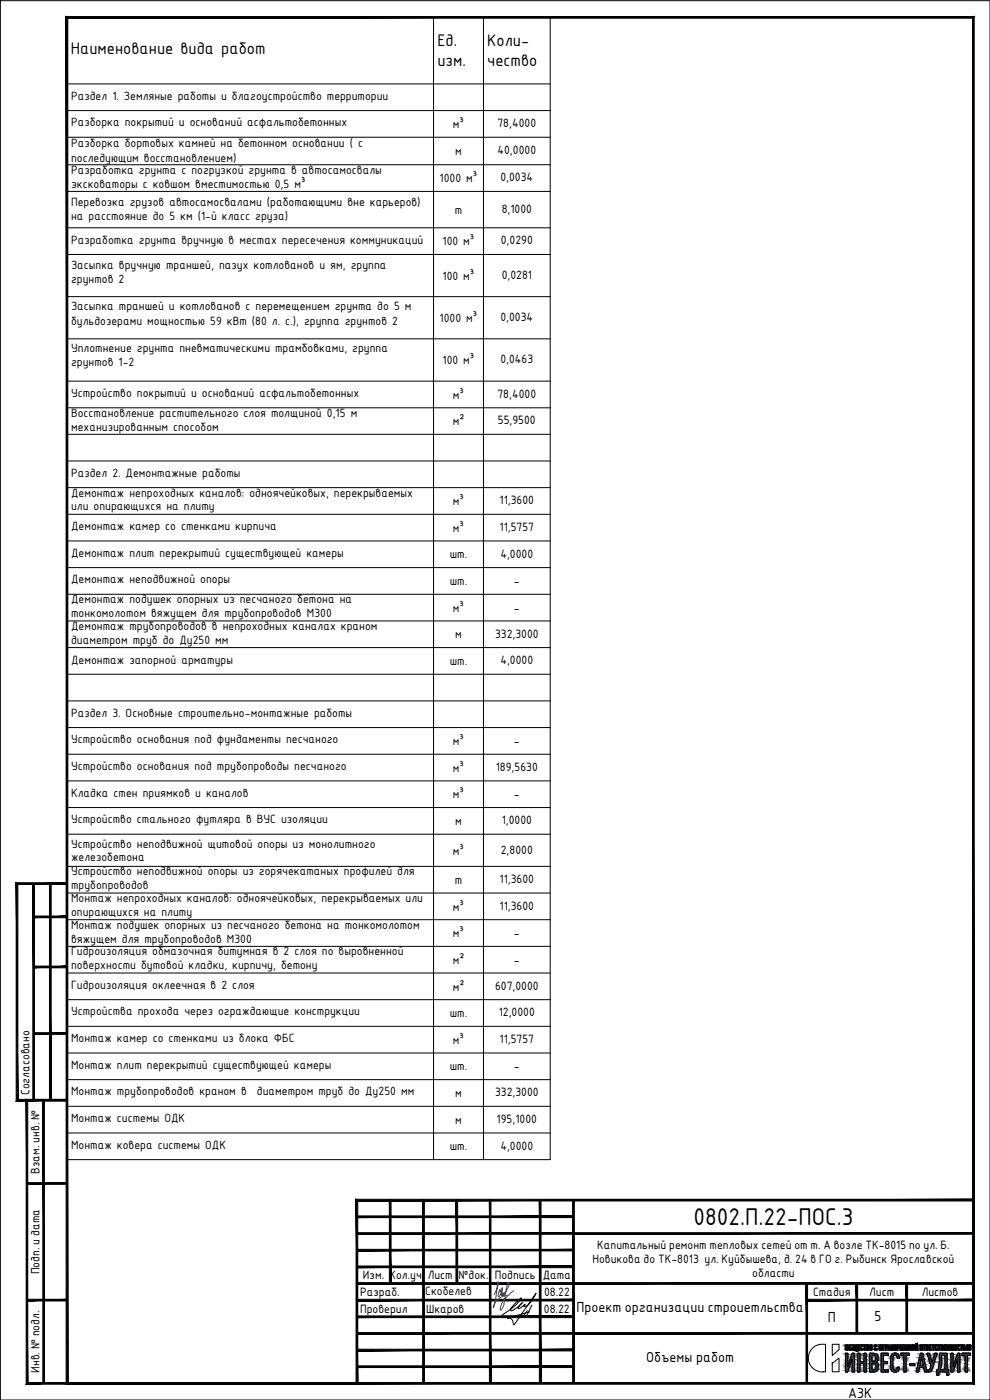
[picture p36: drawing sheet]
<svg xmlns="http://www.w3.org/2000/svg" width="297mm" height="420mm" viewBox="0 0 297 420" stroke-linecap="round" stroke-linejoin="round" font-family="sans-serif">
<defs><g id="words">
<text font-size="7" x="208.1" y="367.7">0802.П.22-ПОС.3</text>
<g font-size="5.4">
<text x="21.2" y="16.3">Наименование вида работ</text>
<text x="131.2" y="13.9">Ед.</text>
<text x="146.2" y="13.9">Коли-</text>
<text x="131.2" y="19.8">изм.</text>
<text x="146.2" y="19.8">чество</text>
</g>
<g font-size="4.2">
<text x="173" y="393.7">Проект организации строиетльства</text>
<text x="248.4" y="396.7">П</text>
<text x="262.4" y="396.6">5</text>
<text x="193.9" y="408.7">Объемы работ</text>
<text x="254.5" y="419.4">А3К</text>
</g>
<g font-size="3.9">
<text x="21.3" y="29.9">Раздел 1. Земляные работы и благоустройство территории</text>
<text x="21.3" y="37.9">Разборка покрытий и оснований асфальтобетонных</text>
<text x="135.9" y="38.4">м³</text>
<text x="21.3" y="44.1">Разборка бортовых камней на бетонном основании ( с</text>
<text x="136.6" y="46.6">м</text>
<text x="21.3" y="48.5">последующим восстановлением)</text>
<text x="21.3" y="52.1">Разработка грунта с погрузкой грунта в автосамосвалы</text>
<text x="21.3" y="56.3">эксковаторы с ковшом вместимостью 0,5 м³</text>
<text x="131.9" y="54.7">1000 м³</text>
<text x="21.3" y="61.7">Перевозка грузов автосамосвалами (работающими вне карьеров)</text>
<text x="136.5" y="64.2">т</text>
<text x="21.3" y="66.1">на расстояние до 5 км (1-й класс груза)</text>
<text x="21.3" y="73.2">Разработка грунта вручную в местах пересечения коммуникаций</text>
<text x="132.8" y="73.6">100 м³</text>
<text x="21.3" y="80.9">Засыпка вручную траншей, пазух котлованов и ям, группа</text>
<text x="132.8" y="83.9">100 м³</text>
<text x="21.3" y="85">грунтов 2</text>
<text x="21.3" y="93">Засыпка траншей и котлованов с перемещением грунта до 5 м</text>
<text x="21.3" y="97.5">бульдозерами мощностью 59 кВт (80 л. с.), группа грунтов 2</text>
<text x="131.9" y="96.6">1000 м³</text>
<text x="21.3" y="105.7">Уплотнение грунта пневматическими трамбовками, группа</text>
<text x="21.3" y="109.9">грунтов 1-2</text>
<text x="132.8" y="109.3">100 м³</text>
<text x="21.3" y="119.1">Устройство покрытий и оснований асфальтобетонных</text>
<text x="135.9" y="119.6">м³</text>
<text x="21.3" y="125.1">Восстановление растительного слоя толщиной 0,15 м</text>
<text x="21.3" y="129.2">механизированным способом</text>
<text x="135.8" y="127.6">м²</text>
<text x="21.3" y="143.1">Раздел 2. Демонтажные работы</text>
<text x="21.3" y="149.1">Демонтаж непроходных каналов: одноячейковых, перекрываемых</text>
<text x="21.3" y="153.2">или опирающихся на плиту</text>
<text x="135.9" y="151.6">м³</text>
<text x="21.3" y="159.1">Демонтаж камер со стенками кирпича</text>
<text x="135.9" y="159.6">м³</text>
<text x="21.3" y="167.1">Демонтаж плит перекрытий существующей камеры</text>
<text x="134.9" y="167.6">шт.</text>
<text x="21.3" y="175.1">Демонтаж неподвижной опоры</text>
<text x="134.9" y="175.6">шт.</text>
<text x="21.3" y="181">Демонтаж подушек опорных из песчаного бетона на</text>
<text x="21.3" y="185.2">тонкомолотом вяжущем для трубопроводов М300</text>
<text x="135.9" y="183.6">м³</text>
<text x="21.3" y="189">Демонтаж трубопроводов в непроходных каналах краном</text>
<text x="136.6" y="191.6">м</text>
<text x="21.3" y="193.2">диаметром труб до Ду250 мм</text>
<text x="21.3" y="199.1">Демонтаж запорной арматуры</text>
<text x="134.9" y="199.6">шт.</text>
<text x="21.3" y="215.1">Раздел 3. Основные строительно-монтажные работы</text>
<text x="21.3" y="223.1">Устройство основания под фундаменты песчаного</text>
<text x="135.9" y="223.6">м³</text>
<text x="21.3" y="231.1">Устройство основания под трубопроводы песчаного</text>
<text x="135.9" y="231.6">м³</text>
<text x="21.3" y="239.1">Кладка стен приямков и каналов</text>
<text x="135.9" y="239.6">м³</text>
<text x="21.3" y="247.1">Устройство стального футляра в ВУС изоляции</text>
<text x="136.6" y="247.6">м</text>
<text x="21.3" y="254.4">Устройство неподвижной щитовой опоры из монолитного</text>
<text x="135.9" y="256.5">м³</text>
<text x="21.3" y="258.5">железобетона</text>
<text x="21.3" y="262.7">Устройство неподвижной опоры из горячекатаных профилей для</text>
<text x="21.3" y="266.9">трубопроводов</text>
<text x="136.5" y="265.3">т</text>
<text x="21.3" y="270.7">Монтаж непроходных каналов: одноячейковых, перекрываемых или</text>
<text x="21.3" y="274.9">опирающихся на плиту</text>
<text x="135.9" y="273.3">м³</text>
<text x="21.3" y="278.7">Монтаж подушек опорных из песчаного бетона на тонкомолотом</text>
<text x="135.9" y="281.3">м³</text>
<text x="21.3" y="282.9">вяжущем для трубопроводов М300</text>
<text x="21.3" y="286.7">Гидроизоляция обмазочная битумная в 2 слоя по выровненной</text>
<text x="21.3" y="290.9">поверхности бутовой кладки, кирпичу, бетону</text>
<text x="135.8" y="289.3">м²</text>
<text x="21.3" y="296.8">Гидроизоляция оклеечная в 2 слоя</text>
<text x="135.8" y="297.3">м²</text>
<text x="21.3" y="304.8">Устройства прохода через ограждающие конструкции</text>
<text x="134.9" y="305.3">шт.</text>
<text x="21.3" y="312.8">Монтаж камер со стенками из блока ФБС</text>
<text x="135.9" y="313.3">м³</text>
<text x="21.3" y="320.8">Монтаж плит перекрытий существующей камеры</text>
<text x="134.9" y="321.3">шт.</text>
<text x="21.3" y="328.6">Монтаж трубопроводов краном в</text>
<text x="77.1" y="328.6">диаметром труб до Ду250 мм</text>
<text x="136.6" y="329.3">м</text>
<text x="21.3" y="336.8">Монтаж системы ОДК</text>
<text x="136.6" y="337.3">м</text>
<text x="21.3" y="344.8">Монтаж ковера системы ОДК</text>
<text x="134.9" y="345.3">шт.</text>
</g>
<g font-size="3.5">
<text x="149.3" y="38.2">78,4000</text>
<text x="149.3" y="46.3">40,0000</text>
<text x="150.1" y="54.4">0,0034</text>
<text x="150.5" y="63.9">8,1000</text>
<text x="150.3" y="73.4">0,0290</text>
<text x="150.5" y="83.7">0,0281</text>
<text x="150.1" y="96.4">0,0034</text>
<text x="150.1" y="109.1">0,0463</text>
<text x="149.3" y="119.4">78,4000</text>
<text x="149.4" y="127.4">55,9500</text>
<text x="149.9" y="151.4">11,3600</text>
<text x="149.9" y="159.3">11,5757</text>
<text x="150.1" y="167.3">4,0000</text>
<text x="154.2" y="175.6">-</text>
<text x="154.2" y="183.6">-</text>
<text x="148.5" y="191.3">332,3000</text>
<text x="150.1" y="199.3">4,0000</text>
<text x="154.2" y="223.6">-</text>
<text x="148.7" y="231.4">189,5630</text>
<text x="154.2" y="239.6">-</text>
<text x="150.5" y="247.4">1,0000</text>
<text x="150.3" y="256.2">2,8000</text>
<text x="149.9" y="265">11,3600</text>
<text x="149.9" y="273">11,3600</text>
<text x="154.2" y="281.3">-</text>
<text x="154.2" y="289.3">-</text>
<text x="148.5" y="297">607,0000</text>
<text x="149.6" y="305">12,0000</text>
<text x="149.9" y="313">11,5757</text>
<text x="154.2" y="321.3">-</text>
<text x="8.8" y="328.7" transform="rotate(-90 8.8 328.7)">Согласовано</text>
<text x="148.5" y="329">332,3000</text>
<text x="149" y="337">195,1000</text>
<text x="150.1" y="345">4,0000</text>
<text x="11.8" y="352.2" transform="rotate(-90 11.8 352.2)">Взам. инв. №</text>
<text x="179.2" y="374.8">Капитальный ремонт тепловых сетей от т. А возле ТК-8015 по ул. Б.</text>
<text x="11.8" y="382.4" transform="rotate(-90 11.8 382.4)">Подп. и дата</text>
<text x="108.9" y="383.9">Изм. Кол.уч.</text>
<text x="128.3" y="383.9">Лист</text>
<text x="137.6" y="383.9">№док.</text>
<text x="148.4" y="383.9">Подпись</text>
<text x="162.8" y="383.9">Дата</text>
<text x="177.7" y="378.9">Новикова до ТК-8013 ул. Куйбышева, д. 24 в ГО г. Рыбинск Ярославской</text>
<text x="225.7" y="383.1">области</text>
<text x="108.1" y="388.9">Разраб.</text>
<text x="127.6" y="388.7">Скобелев</text>
<text x="163.3" y="388.8">08.22</text>
<text x="244" y="388.9">Стадия</text>
<text x="260.8" y="388.9">Лист</text>
<text x="276.5" y="388.9">Листов</text>
<text x="108.1" y="393.9">Проверил</text>
<text x="127.8" y="393.9">Шкаров</text>
<text x="163.2" y="393.9">08.22</text>
<text x="11.8" y="412" transform="rotate(-90 11.8 412)">Инв. № подл.</text>
</g>
</g></defs>
<path d="M.1 .2h296.9v420h-296.9z" fill="none" stroke="#000" stroke-width=".3"/>
<g fill="#000" stroke="#000" stroke-width=".3">
<path d="M19.8 5l.5 .5 272-.5zM20.3 5.5l272-.5-.5 .5zM291.8 5.5l.5 409.9v-410.4zM291.8 5.5l.5 409.9-.5-.5zM19.8 415.4h272.5l-.5-.5zM19.8 415.4l.5-.5h271.5zM19.8 5v410.4l.5-.5zM19.8 5l.5 .5v409.4z"/>
<path d="M10.1 274.9v.5l10-.5zM10.1 275.4l10-.5v.5z"/>
<path d="M9.8 265.2l.6 65v-65zM9.8 265.2l.6 65h-.6z"/>
<path d="M14.8 265.2l.6 65v-65zM14.8 265.2l.6 65h-.6z"/>
<path d="M10.1 289.9v.5l10-.5zM10.1 290.4l10-.5v.5z"/>
<path d="M10.1 309.9v.5l10-.5zM10.1 310.4l10-.5v.5z"/>
<path d="M12.9 330.2l.4 85v-85zM12.9 330.2l.4 85h-.4z"/>
<path d="M4.9 330.4h15.2v-.5zM4.9 330.4l.5-.5h14.7zM4.9 264.9v65.5l.5-.5zM4.9 264.9l.5 .5v64.5zM4.9 264.9l.5 .5 14.7-.5zM5.4 265.4l14.7-.5v.5z"/>
<path d="M8.1 354.9v.5l12-.5zM8.1 355.4l12-.5v.5z"/>
<path d="M107.1 364.9v.5l65-.5zM107.1 365.4l65-.5v.5z"/>
<path d="M107.1 370v.4l65-.4zM107.1 370.4l65-.4v.4zM172.1 370v.4l119.9-.4zM172.1 370.4l119.9-.4v.4z"/>
<path d="M107.1 374.9v.5l65-.5zM107.1 375.4l65-.5v.5z"/>
<path d="M107.1 379.9v.5l65-.5zM107.1 380.4l65-.5v.5z"/>
<path d="M116.8 360.2l.5 25v-25zM116.8 360.2l.5 25h-.5z"/>
<path d="M126.8 360.2l.5 55v-55zM126.8 360.2l.5 55h-.5z"/>
<path d="M136.8 360.2l.5 25v-25zM136.8 360.2l.5 25h-.5z"/>
<path d="M146.8 360.2l.5 55v-55zM146.8 360.2l.5 55h-.5z"/>
<path d="M161.8 360.2l.5 55v-55zM161.8 360.2l.5 55h-.5z"/>
<path d="M171.8 360.2l.5 55v-55zM171.8 360.2l.5 55h-.5z"/>
<path d="M8.1 389.9v.5l12-.5zM8.1 390.4l12-.5v.5z"/>
<path d="M107.1 384.9v.5l184.9-.5zM107.1 385.4l184.9-.5v.5z"/>
<path d="M107.1 394.9v.5l65-.5zM107.1 395.4l65-.5v.5z"/>
<path d="M107.1 399.9v.5l65-.5zM107.1 400.4l65-.5v.5z"/>
<path d="M107.1 389.9v.5l65-.5zM107.1 390.4l65-.5v.5z"/>
<path d="M172.1 399.9v.5l119.9-.5zM172.1 400.4l119.9-.5v.5z"/>
<path d="M242 389.9v.5l50-.5zM242 390.4l50-.5v.5z"/>
<path d="M241.8 385.2l.5 30v-30zM241.8 385.2l.5 30h-.5z"/>
<path d="M256.8 385.2l.5 15v-15zM256.8 385.2l.5 15h-.5z"/>
<path d="M271.8 385.2l.5 15v-15zM271.8 385.2l.5 15h-.5z"/>
<path d="M7.9 415.4h12.2v-.5zM8.3 414.9h11.8l-12.2 .5zM7.9 329.9v85.5l.4-.5zM7.9 329.9l.4 .5v84.5zM7.9 329.9l.4 .5 11.8-.5zM8.3 330.4l11.8-.5v.5z"/>
<path d="M106.8 359.9v55.3h.5zM106.8 359.9l.5 .5v54.8zM106.8 359.9l.5 .5 184.7-.5zM107.3 360.4l184.7-.5v.5z"/>
<path d="M107.1 404.9v.5l65-.5zM107.1 405.4l65-.5v.5z"/>
<path d="M107.1 409.9v.5l65-.5zM107.1 410.4l65-.5v.5z"/>
</g>
<g fill="#2e365c" stroke="#2e365c" stroke-width=".3">
<path d="M254 403.6h.2z"/>
<path d="M261.2 403.6h.2z"/>
<path d="M264.1 403.6h.2z"/>
<path d="M273.8 403.6h.2z"/>
<path d="M276.3 403.6h.2z"/>
<path d="M286.6 403.6h.2z"/>
<path d="M285.8 403.6h.2z"/>
<path d="M284.8 403.6h.2z"/>
<path d="M273.1 403.6h.1z"/>
<path d="M272 403.6h.2z"/>
<path d="M268 403.6h.2z"/>
<path d="M287.6 403.6h.2z"/>
<path d="M262.6 403.6h.3z"/>
<path d="M258.4 403.6h.3z"/>
<path d="M275.2 403.6h.1z"/>
<path d="M269.1 403.6h.2z"/>
<path d="M266.6 403.9h.2z"/>
<path d="M268.9 404.1h.2z"/>
<path d="M266 404.4h.3z"/>
<path d="M270.1 404.5h.2z"/>
<path d="M269.9 404.6h.2z"/>
<path d="M268.7 404.7h.2z"/>
<path d="M286.5 405.2h.3z"/>
<path d="M287.6 405.2h.1z"/>
<path d="M287.6 405.2h.3z"/>
<path d="M268.3 406.1h.5z"/>
<path d="M267.7 406.4h1.8z"/>
<path d="M262.1 408.6h1.1z"/>
<path d="M262.1 409.1h1.2z"/>
<path d="M278.4 411.7h.2z"/>
<path d="M268.4 411.8h.4z"/>
<path d="M266.7 403.6h.2zM266.7 403.6h.2z"/>
<path d="M283.4 403.6h.6zM283.4 403.6h.6z"/>
<path d="M278.9 403.6h.6zM278.9 403.6h.6z"/>
<path d="M270.6 403.6h.6zM270.6 403.6h.6z"/>
<path d="M257.3 403.6h.7zM257.3 403.6h.7z"/>
<path d="M270.2 403.6h.1zM270.1 403.6h.2z"/>
<path d="M282.3 403.6h.5zM282.3 403.6h.5z"/>
<path d="M277.9 403.6h.4zM277.9 403.6h.4z"/>
<path d="M260 403.6h.4zM260 403.6h.4z"/>
<path d="M274.6 403.6h.2zM274.6 403.6h.2z"/>
<path d="M268.5 403.6h.2zM268.5 403.6h.2z"/>
<path d="M264.8 403.6h.6zM264.8 403.6h.6z"/>
<path d="M280.9 403.6h.2zM280.8 403.6h.3z"/>
<path d="M288.2 403.6h.7zM288.2 403.6h.7z"/>
<path d="M281.4 403.6h.8zM281.4 403.6h.8z"/>
<path d="M279.7 403.6h.7zM279.7 403.6h.7z"/>
<path d="M276.9 403.6h.8zM276.9 403.6h.8z"/>
<path d="M259 403.6h.8zM259 403.6h.8z"/>
<path d="M282.3 403.6h.6zM282.3 403.6h.6z"/>
<path d="M277.9 403.6h.5zM277.9 403.6h.5z"/>
<path d="M260 403.6h.5zM260 403.6h.5z"/>
<path d="M283.4 403.6h.6zM283.4 403.6h.6z"/>
<path d="M278.9 403.6h.6zM278.9 403.6h.6z"/>
<path d="M270.6 403.6h.6zM270.6 403.6h.6z"/>
<path d="M257.3 403.6h.7zM257.3 403.6h.7z"/>
<path d="M275.2 403.6h.1zM275.2 403.6h.1z"/>
<path d="M269.1 403.6h.2zM269.1 403.6h.2z"/>
<path d="M290.9 403.6h.2zM290.7 403.6h.4zM290.7 403.6h.4zM290.7 403.6h.4z"/>
<path d="M269.6 403.6h.2zM269.6 403.6h.2zM269.6 403.6h.2zM269.6 403.6h.2z"/>
<path d="M274.6 403.6h.2zM274.6 403.6h.2z"/>
<path d="M268.5 403.6h.2zM268.5 403.6h.2z"/>
<path d="M265.6 403.6h.5zM265.6 403.6h.5z"/>
<path d="M256.8 403.6h.2zM256.8 403.6h.2z"/>
<path d="M288.2 403.6h.7zM288.2 403.6h.7z"/>
<path d="M281.4 403.6h.8zM281.4 403.6h.8z"/>
<path d="M279.7 403.6h.7zM279.7 403.6h.7z"/>
<path d="M276.9 403.6h.8zM276.9 403.6h.8z"/>
<path d="M259 403.6h.8zM259 403.6h.8z"/>
<path d="M264.8 403.6h.6zM264.8 403.6h.6z"/>
<path d="M289.1 403.6h.2zM289.1 403.6h.2z"/>
<path d="M285.3 403.6h.2zM285.3 403.6h.2z"/>
<path d="M284.3 403.6h.1zM284.3 403.6h.1z"/>
<path d="M272.5 403.6h.2zM272.5 403.6h.2z"/>
<path d="M271.5 403.6h.2zM271.5 403.6h.2z"/>
<path d="M267.4 403.6h.3zM267.4 403.6h.3z"/>
<path d="M290.1 403.6h.2zM290.1 403.6h.2z"/>
<path d="M287.6 403.6h.3zM287.5 403.6h.4z"/>
<path d="M280.8 403.6h.3zM280.7 403.6h.4z"/>
<path d="M262.6 403.6h.4zM262.6 403.6h.4z"/>
<path d="M258.4 403.6h.4zM258.4 403.6h.4z"/>
<path d="M255.8 403.6h.1zM255.8 403.6h.1z"/>
<path d="M285.8 403.6h.2zM285.8 403.6h.2z"/>
<path d="M284.8 403.6h.2zM284.8 403.6h.2z"/>
<path d="M273.1 403.6h.1zM273.1 403.6h.1z"/>
<path d="M272 403.6h.2zM272 403.6h.2z"/>
<path d="M270.1 403.6h.2zM270.1 403.6h.2z"/>
<path d="M268 403.6h.2zM268 403.6h.2z"/>
<path d="M256.3 403.6h.2zM256.3 403.6h.2z"/>
<path d="M285.3 403.6h.2zM285.3 403.6h.2z"/>
<path d="M284.3 403.6h.1zM284.3 403.6h.1z"/>
<path d="M272.5 403.6h.2zM272.5 403.6h.2z"/>
<path d="M271.5 403.6h.2zM271.5 403.6h.2z"/>
<path d="M267.4 403.6h.3zM267.4 403.6h.3z"/>
<path d="M254.7 403.6h.7zM254.7 403.6h.7z"/>
<path d="M256.3 403.6h.2zM256.3 403.6h.2z"/>
<path d="M255.8 403.6h.1zM255.8 403.6h.1z"/>
<path d="M266.7 403.6h.2zM266.7 403.6h.2z"/>
<path d="M282.3 403.6h.6zM282.3 403.6h.6z"/>
<path d="M277.9 403.6h.6zM277.9 403.6h.6z"/>
<path d="M260 403.6h.5zM260 403.6h.5z"/>
<path d="M256.8 403.6h.2zM256.8 403.6h.2z"/>
<path d="M286.6 403.6h.3zM286.5 403.6h.4z"/>
<path d="M276.3 403.6h.3zM276.2 403.6h.4z"/>
<path d="M273.8 403.6h.3zM273.7 403.6h.4z"/>
<path d="M264.1 403.6h.3zM263.9 403.6h.5z"/>
<path d="M261.2 403.6h.4zM261.1 403.6h.5z"/>
<path d="M254 403.6h.3zM253.9 403.6h.4z"/>
<path d="M290.1 403.6h.2zM290.1 403.6h.2z"/>
<path d="M282.3 403.6h.6zM282.3 403.6h.6z"/>
<path d="M277.9 403.6h.6zM277.9 403.6h.6z"/>
<path d="M260 403.6h.6zM260 403.6h.6z"/>
<path d="M289.1 403.6h.2zM289.1 403.6h.2z"/>
<path d="M265.6 403.6h.6zM265.6 403.6h.6z"/>
<path d="M288.2 403.6h.7zM288.2 403.6h.7z"/>
<path d="M281.4 403.6h.8zM281.4 403.6h.8z"/>
<path d="M279.7 403.6h.7zM279.7 403.6h.7z"/>
<path d="M276.9 403.6h.8zM276.9 403.6h.8z"/>
<path d="M259 403.6h.8zM259 403.6h.8z"/>
<path d="M286.5 403.6h.4zM286.5 403.6h.4z"/>
<path d="M276.2 403.6h.5zM276.2 403.6h.5z"/>
<path d="M273.7 403.6h.5zM273.7 403.6h.5z"/>
<path d="M263.9 403.6h.5zM263.9 403.6h.5z"/>
<path d="M261.1 403.6h.5zM261.1 403.6h.5z"/>
<path d="M253.9 403.6h.5zM253.9 403.6h.5z"/>
<path d="M275.2 403.6l.1 .1zM275.2 403.6l.1 .1z"/>
<path d="M269.1 403.6l.2 .1zM269.1 403.6l.2 .1z"/>
<path d="M285.8 403.6l.2 .1zM285.8 403.6l.2 .1z"/>
<path d="M284.8 403.6l.2 .1zM284.8 403.6l.2 .1z"/>
<path d="M273.1 403.6l.1 .1zM273.1 403.6l.1 .1z"/>
<path d="M272 403.6l.2 .1zM272 403.6l.2 .1z"/>
<path d="M268 403.6l.2 .1zM268 403.6l.2 .1z"/>
<path d="M290.7 403.6l.5 .1zM290.6 403.7h.6z"/>
<path d="M265.6 403.6l.7 .1zM265.6 403.6l.7 .1z"/>
<path d="M283.4 403.6l.6 .1zM283.4 403.6l.6 .1z"/>
<path d="M278.9 403.6l.6 .1zM278.9 403.6l.6 .1z"/>
<path d="M270.6 403.6l.6 .1zM270.6 403.6l.6 .1z"/>
<path d="M257.3 403.6l.7 .1zM257.3 403.6l.7 .1z"/>
<path d="M289.1 403.6l.2 .1zM289.1 403.6l.2 .1z"/>
<path d="M274.6 403.6l.2 .1zM274.6 403.6l.2 .1z"/>
<path d="M268.5 403.6l.2 .1zM268.5 403.6l.2 .1z"/>
<path d="M266.7 403.6l.2 .1zM266.7 403.6l.2 .1z"/>
<path d="M290.1 403.6l.2 .1zM290.1 403.6l.2 .1z"/>
<path d="M270.1 403.6l.2 .1zM270.1 403.6l.2 .1z"/>
<path d="M254.7 403.6l.7 .1zM254.7 403.6l.7 .1z"/>
<path d="M287.5 403.6l.5 .1zM287.4 403.7h.6z"/>
<path d="M280.7 403.6l.5 .1zM280.7 403.7h.5z"/>
<path d="M262.6 403.6l.4 .1zM262.5 403.7h.5z"/>
<path d="M258.4 403.6l.5 .1zM258.3 403.7h.6z"/>
<path d="M286.5 403.6l.5 .1zM286.5 403.6l.5 .1z"/>
<path d="M276.2 403.6l.5 .1zM276.2 403.6l.5 .1z"/>
<path d="M273.7 403.6l.5 .1zM273.7 403.6l.5 .1z"/>
<path d="M263.9 403.6l.5 .1zM263.9 403.6l.5 .1z"/>
<path d="M261.1 403.6l.5 .1zM261.1 403.6l.5 .1z"/>
<path d="M253.9 403.6l.5 .1zM253.9 403.6l.5 .1z"/>
<path d="M274.6 403.7h.2zM274.6 403.7h.2z"/>
<path d="M268.5 403.7h.2zM268.5 403.7h.2z"/>
<path d="M264.8 403.6l.6 .1zM264.8 403.6l.6 .1z"/>
<path d="M285.8 403.7h.2zM285.8 403.7h.2z"/>
<path d="M284.8 403.7h.2zM284.8 403.7h.2z"/>
<path d="M273.1 403.7h.1zM273.1 403.7h.1z"/>
<path d="M272 403.7h.2zM272 403.7h.2z"/>
<path d="M270.1 403.7h.2zM270.1 403.7h.2z"/>
<path d="M268 403.7h.2zM268 403.7h.2z"/>
<path d="M269.6 403.6l.2 .1zM269.6 403.6l.2 .1z"/>
<path d="M275.1 403.7h.2zM275.1 403.7h.2z"/>
<path d="M269.1 403.7h.2zM269.1 403.7h.2z"/>
<path d="M287.4 403.7h.6zM287.4 403.7h.6z"/>
<path d="M280.7 403.7h.5zM280.7 403.7h.5z"/>
<path d="M262.5 403.7h.6zM262.5 403.7h.6z"/>
<path d="M258.3 403.7h.6zM258.3 403.7h.6z"/>
<path d="M286.4 403.7h.6zM286.4 403.7h.6z"/>
<path d="M276.1 403.7h.6zM276.1 403.7h.6z"/>
<path d="M273.6 403.7h.6zM273.6 403.7h.6z"/>
<path d="M263.8 403.7h.7zM263.8 403.7h.7z"/>
<path d="M261 403.7h.6zM261 403.7h.6z"/>
<path d="M253.8 403.7h.6zM253.8 403.7h.6z"/>
<path d="M287.4 403.7h.6zM287.4 403.7h.6z"/>
<path d="M280.6 403.7h.6zM280.6 403.7h.6z"/>
<path d="M262.5 403.7h.6zM262.5 403.7h.6z"/>
<path d="M258.3 403.7h.6zM258.3 403.7h.6z"/>
<path d="M287.7 403.7h.3zM287.7 403.7h.3z"/>
<path d="M287.4 403.7h.3zM287.4 403.7h.3z"/>
<path d="M281 403.7h.2zM281 403.7h.2z"/>
<path d="M280.6 403.7h.4zM280.6 403.7h.4z"/>
<path d="M269.6 403.7h.2zM269.6 403.7h.2z"/>
<path d="M262.8 403.7h.3zM262.8 403.7h.3z"/>
<path d="M262.5 403.7h.3zM262.5 403.7h.3z"/>
<path d="M258.6 403.7h.3zM258.6 403.7h.3z"/>
<path d="M258.3 403.7h.3zM258.2 403.7h.4z"/>
<path d="M288.2 403.6l.7 .1zM288.2 403.6l.7 .1z"/>
<path d="M281.4 403.6l.8 .1zM281.4 403.6l.8 .1z"/>
<path d="M279.7 403.6l.7 .1zM279.7 403.6l.7 .1z"/>
<path d="M276.9 403.6l.8 .1zM276.9 403.6l.8 .1z"/>
<path d="M259 403.6l.8 .1zM259 403.6l.8 .1z"/>
<path d="M290.6 403.7h.6zM290.6 403.7h.6z"/>
<path d="M286.4 403.7h.6zM286.4 403.7h.6z"/>
<path d="M276.1 403.7h.6zM276.1 403.7h.6z"/>
<path d="M273.6 403.7h.6zM273.6 403.7h.6z"/>
<path d="M263.8 403.7h.7zM263.8 403.7h.7z"/>
<path d="M261 403.7h.6zM261 403.7h.6z"/>
<path d="M253.8 403.7h.6zM253.8 403.7h.6z"/>
<path d="M290.9 403.7h.3zM290.9 403.7h.3z"/>
<path d="M290.6 403.7h.3zM290.6 403.7h.3z"/>
<path d="M286.7 403.7h.3zM286.7 403.7h.3z"/>
<path d="M286.4 403.7h.3zM286.4 403.7h.3z"/>
<path d="M285.3 403.6l.2 .1zM285.3 403.6l.2 .1z"/>
<path d="M284.3 403.6l.1 .1zM284.3 403.6l.1 .1z"/>
<path d="M276.5 403.7h.3zM276.5 403.7h.3z"/>
<path d="M276.1 403.7h.3zM276.1 403.7h.4z"/>
<path d="M274 403.7h.2zM274 403.7h.2z"/>
<path d="M273.6 403.7h.3zM273.6 403.7h.4z"/>
<path d="M272.5 403.6l.2 .1zM272.5 403.6l.2 .1z"/>
<path d="M271.5 403.6l.2 .1zM271.5 403.6l.2 .1z"/>
<path d="M267.4 403.6l.3 .1zM267.4 403.6l.3 .1z"/>
<path d="M264.2 403.7h.3zM264.2 403.7h.3z"/>
<path d="M263.8 403.7h.4zM263.8 403.7h.4z"/>
<path d="M261.4 403.7h.2zM261.4 403.7h.2z"/>
<path d="M261 403.7h.4zM261 403.7h.4z"/>
<path d="M254.1 403.7h.3zM254.1 403.7h.3z"/>
<path d="M253.8 403.7h.3zM253.8 403.7h.3z"/>
<path d="M256.8 403.6l.2 .1zM256.8 403.6l.2 .1z"/>
<path d="M290.6 403.7h.2zM290.6 403.7h.3z"/>
<path d="M286.4 403.7h.2zM286.4 403.7h.3z"/>
<path d="M276.1 403.7h.2zM276.1 403.7h.3z"/>
<path d="M273.6 403.7h.2zM273.6 403.7h.3z"/>
<path d="M263.8 403.7h.3zM263.8 403.7h.4z"/>
<path d="M261 403.7h.3zM261 403.7h.4z"/>
<path d="M253.8 403.7h.2zM253.8 403.7h.3z"/>
<path d="M283.4 403.7h.6zM283.4 403.7h.6z"/>
<path d="M278.9 403.7h.6zM278.9 403.7h.6z"/>
<path d="M270.6 403.7h.6zM270.6 403.7h.6z"/>
<path d="M257.3 403.7h.7zM257.3 403.7h.7z"/>
<path d="M287.4 403.7h.3zM287.4 403.7l.2 .1z"/>
<path d="M280.6 403.7h.4zM280.6 403.7l.3 .1z"/>
<path d="M262.5 403.7h.3zM262.5 403.7l.2 .1z"/>
<path d="M258.2 403.7h.4zM258.2 403.7l.3 .1z"/>
<path d="M254.7 403.7l.7 .1zM254.7 403.7l.7 .1z"/>
<path d="M288.2 403.7l.7 .1zM288.2 403.7l.7 .1z"/>
<path d="M283.4 403.7l.6 .1zM283.4 403.7l.6 .1z"/>
<path d="M282.3 403.6l.7 .2zM282.3 403.6l.7 .2z"/>
<path d="M281.4 403.7l.8 .1zM281.4 403.7l.8 .1z"/>
<path d="M279.7 403.7l.7 .1zM279.7 403.7l.7 .1z"/>
<path d="M278.9 403.7l.6 .1zM278.9 403.7l.6 .1z"/>
<path d="M277.9 403.6l.7 .2zM277.9 403.6l.7 .2z"/>
<path d="M276.9 403.7l.8 .1zM276.9 403.7l.8 .1z"/>
<path d="M270.6 403.7l.6 .1zM270.6 403.7l.6 .1z"/>
<path d="M265.6 403.7l.7 .1zM265.6 403.7l.7 .1z"/>
<path d="M264.8 403.7l.6 .1zM264.8 403.7l.6 .1z"/>
<path d="M260 403.6l.7 .2zM260 403.6l.7 .2z"/>
<path d="M259 403.7l.8 .1zM259 403.7l.8 .1z"/>
<path d="M257.3 403.7l.7 .1zM257.3 403.7l.7 .1z"/>
<path d="M254.7 403.8h.7zM254.7 403.8h.7z"/>
<path d="M282.6 403.8h.4zM282.6 403.8h.4z"/>
<path d="M282.3 403.8h.3zM282.3 403.8h.3z"/>
<path d="M278.1 403.8h.5zM278.1 403.8h.5z"/>
<path d="M277.9 403.8h.2zM277.9 403.8h.2z"/>
<path d="M260.2 403.8h.5zM260.2 403.8h.5z"/>
<path d="M260 403.8h.2zM260 403.8h.2z"/>
<path d="M254.7 403.8h.3zM254.7 403.8h.3z"/>
<path d="M285.3 403.7l.2 .1zM285.3 403.7l.2 .1z"/>
<path d="M284.3 403.7l.1 .1zM284.3 403.7l.1 .1z"/>
<path d="M272.5 403.7l.2 .1zM272.5 403.7l.2 .1z"/>
<path d="M271.5 403.7l.2 .1zM271.5 403.7l.2 .1z"/>
<path d="M267.4 403.7l.3 .1zM267.4 403.7l.3 .1z"/>
<path d="M282.6 403.8h.5zM282.6 403.8h.5z"/>
<path d="M278.1 403.8h.5zM278.1 403.8h.5z"/>
<path d="M260.2 403.8h.5zM260.2 403.8h.5z"/>
<path d="M283.4 403.8h.2zM283.4 403.8h.2z"/>
<path d="M278.9 403.8h.2zM278.9 403.8h.2z"/>
<path d="M270.6 403.8h.2zM270.6 403.8h.2z"/>
<path d="M257.3 403.8h.2zM257.3 403.8h.2z"/>
<path d="M287.7 403.7l.3 .1zM287.7 403.7l.3 .1z"/>
<path d="M281 403.7l.2 .1zM281 403.7l.2 .1z"/>
<path d="M262.8 403.7l.3 .1zM262.8 403.7l.3 .1z"/>
<path d="M258.6 403.7l.3 .1zM258.6 403.7l.3 .1z"/>
<path d="M256.3 403.6l.2 .2zM256.3 403.6l.2 .2z"/>
<path d="M265.8 403.8h.5zM265.8 403.8h.5z"/>
<path d="M290.9 403.7l.3 .1zM290.9 403.7l.3 .1z"/>
<path d="M286.7 403.7l.3 .1zM286.7 403.7l.3 .1z"/>
<path d="M276.5 403.7l.3 .1zM276.5 403.7l.3 .1z"/>
<path d="M274 403.7l.3 .1zM274 403.7l.3 .1z"/>
<path d="M264.2 403.7l.3 .1zM264.2 403.7l.3 .1z"/>
<path d="M261.4 403.7l.2 .1zM261.4 403.7l.2 .1z"/>
<path d="M254.1 403.7l.4 .1zM254.1 403.7l.4 .1z"/>
<path d="M255.8 403.6l.1 .2zM255.8 403.6l.1 .2z"/>
<path d="M282.3 403.8h.3zM282.3 403.8h.3z"/>
<path d="M277.9 403.8h.2zM277.9 403.8h.2z"/>
<path d="M260 403.8h.2zM260 403.8h.2z"/>
<path d="M256.3 403.8h.2zM256.3 403.8h.2z"/>
<path d="M288.4 403.8h.3zM288.4 403.8h.3z"/>
<path d="M281.7 403.8h.2zM281.7 403.8h.2z"/>
<path d="M279.9 403.8h.2zM279.9 403.8h.2z"/>
<path d="M277.2 403.8h.2zM277.2 403.8h.2z"/>
<path d="M259.3 403.8h.2zM259.3 403.8h.2z"/>
<path d="M264.8 403.8h.2zM264.8 403.8h.2z"/>
<path d="M291 403.8h.2zM291 403.8h.2z"/>
<path d="M290.6 403.7h.2zM290.6 403.7l.2 .1z"/>
<path d="M286.4 403.7h.2zM286.4 403.7l.1 .1z"/>
<path d="M276.1 403.7h.2zM276.1 403.7l.2 .1z"/>
<path d="M273.6 403.7h.2zM273.6 403.7l.2 .1z"/>
<path d="M263.8 403.7h.3zM263.8 403.7l.2 .1z"/>
<path d="M261 403.7h.3zM261 403.7l.2 .1z"/>
<path d="M253.8 403.7h.2zM253.8 403.7l.2 .1z"/>
<path d="M255.8 403.8h.1zM255.8 403.8h.1z"/>
<path d="M254.7 403.8h.3zM254.7 403.8h.3z"/>
<path d="M282.3 403.8h.3zM282.3 403.8h.3z"/>
<path d="M277.9 403.8h.2zM277.9 403.8h.2z"/>
<path d="M260 403.8h.2zM260 403.8h.2z"/>
<path d="M288.4 403.8h.3zM288.4 403.8h.3z"/>
<path d="M281.7 403.8h.2zM281.7 403.8h.2z"/>
<path d="M279.9 403.8h.2zM279.9 403.8h.2z"/>
<path d="M277.2 403.8h.2zM277.2 403.8h.2z"/>
<path d="M259.3 403.8h.2zM259.3 403.8h.2z"/>
<path d="M282.8 403.8h.3zM282.8 403.8h.3z"/>
<path d="M278.3 403.8h.3zM278.3 403.8h.3z"/>
<path d="M260.4 403.8h.3zM260.4 403.8h.3z"/>
<path d="M256.8 403.7l.2 .1zM256.8 403.7l.2 .1z"/>
<path d="M265.6 403.8h.2zM265.6 403.8h.2z"/>
<path d="M287.4 403.8h.2zM287.4 403.8h.2z"/>
<path d="M280.6 403.8h.3zM280.6 403.8h.2z"/>
<path d="M262.5 403.8h.2zM262.5 403.8h.1z"/>
<path d="M258.2 403.8h.3zM258.2 403.8h.2z"/>
<path d="M266.1 403.8h.2zM266.1 403.8h.2z"/>
<path d="M287.3 403.8h.3zM287.3 403.8h.3z"/>
<path d="M280.6 403.8h.2zM280.6 403.8h.2z"/>
<path d="M262.4 403.8h.2zM262.4 403.8h.2z"/>
<path d="M258.2 403.8h.2zM258.2 403.8h.2z"/>
<path d="M290.1 403.7l.2 .1zM290.1 403.7l.2 .1z"/>
<path d="M254.7 403.8h.3zM254.7 403.8h.3z"/>
<path d="M266.7 403.7l.3 .1zM266.7 403.7l.3 .1z"/>
<path d="M289.1 403.7l.2 .1zM289.1 403.7l.2 .1z"/>
<path d="M265.6 403.8h.2zM265.6 403.8h.2z"/>
<path d="M286.3 403.8l.2 .1zM286.3 403.8l.2 .1z"/>
<path d="M276.1 403.8h.2zM276.1 403.8l.2 .1z"/>
<path d="M273.6 403.8h.2zM273.6 403.8l.2 .1z"/>
<path d="M263.8 403.8l.2 .1zM263.8 403.8l.2 .1z"/>
<path d="M261 403.8l.2 .1zM261 403.8l.2 .1z"/>
<path d="M253.8 403.8h.2zM253.8 403.8l.1 .1z"/>
<path d="M291 403.8l.2 .1zM291 403.8l.2 .1z"/>
<path d="M286.8 403.8l.2 .1zM286.8 403.8l.2 .1z"/>
<path d="M276.5 403.8l.3 .1zM276.5 403.8l.3 .1z"/>
<path d="M274 403.8l.3 .1zM274 403.8l.3 .1z"/>
<path d="M264.3 403.8l.2 .1zM264.3 403.8l.2 .1z"/>
<path d="M261.4 403.8l.3 .1zM261.4 403.8l.3 .1z"/>
<path d="M254.2 403.8l.3 .1zM254.2 403.8l.3 .1z"/>
<path d="M287.8 403.8l.2 .1zM287.8 403.8l.2 .1z"/>
<path d="M281 403.8l.3 .1zM281 403.8l.3 .1z"/>
<path d="M262.9 403.8l.2 .1zM262.9 403.8l.2 .1z"/>
<path d="M258.6 403.8l.3 .1zM258.6 403.8l.3 .1z"/>
<path d="M282.8 403.8l.3 .1zM282.8 403.8l.3 .1z"/>
<path d="M278.4 403.8l.2 .1zM278.4 403.8l.2 .1z"/>
<path d="M260.5 403.8l.2 .1zM260.5 403.8l.2 .1z"/>
<path d="M283.4 403.8l.2 .1zM283.4 403.8l.2 .1z"/>
<path d="M278.9 403.8l.2 .1zM278.9 403.8l.2 .1z"/>
<path d="M270.6 403.8l.2 .1zM270.6 403.8l.2 .1z"/>
<path d="M257.3 403.8l.2 .1zM257.3 403.8l.2 .1z"/>
<path d="M290.6 403.8h.2zM290.6 403.8l.1 .1z"/>
<path d="M286.3 403.9h.2zM286.3 403.9h.2z"/>
<path d="M276 403.9h.3zM276 403.9h.3z"/>
<path d="M273.5 403.9h.3zM273.5 403.9h.3z"/>
<path d="M263.8 403.9h.2zM263.8 403.9h.2z"/>
<path d="M261 403.9h.1zM261 403.9h.2z"/>
<path d="M253.7 403.9h.2zM253.7 403.9h.2z"/>
<path d="M266.1 403.8l.2 .1zM266.1 403.8l.2 .1z"/>
<path d="M285.8 403.7l.2 .2zM285.8 403.7l.2 .2z"/>
<path d="M284.8 403.7l.2 .2zM284.8 403.7l.2 .2z"/>
<path d="M273.1 403.7l.1 .2zM273.1 403.7l.1 .2z"/>
<path d="M272 403.7l.2 .2zM272 403.7l.2 .2z"/>
<path d="M268 403.7l.2 .2zM268 403.7l.2 .2z"/>
<path d="M283.4 403.9h.2zM283.4 403.9h.2z"/>
<path d="M278.9 403.9h.2zM278.9 403.9h.2z"/>
<path d="M270.6 403.9h.2zM270.6 403.9h.2z"/>
<path d="M257.3 403.9h.2zM257.3 403.9h.2z"/>
<path d="M286.8 403.9h.2zM286.8 403.9h.2z"/>
<path d="M276.6 403.9h.2zM276.6 403.9h.2z"/>
<path d="M274.1 403.9h.2zM274.1 403.9h.2z"/>
<path d="M264.3 403.9h.2zM264.3 403.9h.2z"/>
<path d="M261.5 403.9h.2zM261.5 403.9h.2z"/>
<path d="M254.2 403.9h.3zM254.2 403.9h.3z"/>
<path d="M290.5 403.9h.2zM290.5 403.9h.2z"/>
<path d="M264.8 403.8l.2 .1zM264.8 403.8l.2 .1z"/>
<path d="M266.7 403.8l.3 .1zM266.7 403.8l.3 .1z"/>
<path d="M285.8 403.9h.2zM285.8 403.9h.2z"/>
<path d="M284.8 403.9h.2zM284.8 403.9h.2z"/>
<path d="M273.1 403.9h.1zM273.1 403.9h.1z"/>
<path d="M272 403.9h.2zM272 403.9h.2z"/>
<path d="M270.1 403.7l.2 .2zM270.1 403.7l.2 .2z"/>
<path d="M268 403.9h.2zM268 403.9h.2z"/>
<path d="M266.8 403.9h.2zM266.8 403.9h.2z"/>
<path d="M287.3 403.8h.3zM287.3 403.8l.2 .1z"/>
<path d="M280.6 403.8h.2zM280.6 403.8l.1 .1z"/>
<path d="M262.4 403.8h.2zM262.4 403.8l.2 .1z"/>
<path d="M258.2 403.8l.2 .1zM258.2 403.8l.2 .1z"/>
<path d="M291.1 403.9h.2zM291.1 403.9h.2z"/>
<path d="M289.1 403.8l.2 .1zM289.1 403.8l.2 .1z"/>
<path d="M282.3 403.8l.3 .1zM282.3 403.8l.3 .1z"/>
<path d="M277.9 403.8l.2 .1zM277.9 403.8l.2 .1z"/>
<path d="M260 403.8l.2 .1zM260 403.8l.2 .1z"/>
<path d="M285.3 403.8l.2 .1zM285.3 403.8l.2 .1z"/>
<path d="M284.3 403.8l.1 .1zM284.3 403.8l.1 .1z"/>
<path d="M272.5 403.8l.2 .1zM272.5 403.8l.2 .1z"/>
<path d="M271.5 403.8l.2 .1zM271.5 403.8l.2 .1z"/>
<path d="M267.4 403.8l.3 .1zM267.4 403.8l.3 .1z"/>
<path d="M264.8 403.9h.2zM264.8 403.9h.2z"/>
<path d="M266.9 403.9h.1zM266.9 403.9h.1zM266.9 403.9h.1zM266.9 403.9h.1z"/>
<path d="M266.6 403.9h.2zM266.6 403.9h.2z"/>
<path d="M270.1 403.9h.2zM270.1 403.9h.2z"/>
<path d="M288.4 403.8l.3 .1zM288.4 403.8l.3 .1z"/>
<path d="M281.7 403.8l.2 .1zM281.7 403.8l.2 .1z"/>
<path d="M279.9 403.8l.2 .1zM279.9 403.8l.2 .1z"/>
<path d="M277.2 403.8l.2 .1zM277.2 403.8l.2 .1z"/>
<path d="M259.3 403.8l.2 .1zM259.3 403.8l.2 .1z"/>
<path d="M290.1 403.8l.2 .1zM290.1 403.8l.2 .1z"/>
<path d="M287.9 403.9h.2zM287.9 403.9h.2z"/>
<path d="M281.1 403.9h.2zM281.1 403.9h.2z"/>
<path d="M262.9 403.9h.2zM262.9 403.9h.2z"/>
<path d="M258.7 403.9h.2zM258.7 403.9h.2z"/>
<path d="M265.6 403.8l.2 .1zM265.6 403.8l.2 .1z"/>
<path d="M291.1 403.9h.2zM291.1 403.9h.2z"/>
<path d="M286.8 403.9h.2zM286.8 403.9h.2z"/>
<path d="M276.6 403.9h.2zM276.6 403.9h.2z"/>
<path d="M274.1 403.9h.2zM274.1 403.9h.2z"/>
<path d="M264.3 403.9h.2zM264.3 403.9h.2z"/>
<path d="M261.5 403.9h.2zM261.5 403.9h.2z"/>
<path d="M254.3 403.9h.2zM254.3 403.9h.2z"/>
<path d="M282.3 403.9h.3zM282.3 403.9h.3z"/>
<path d="M277.9 403.9h.2zM277.9 403.9h.2z"/>
<path d="M260 403.9h.2zM260 403.9h.2z"/>
<path d="M275.1 403.7l.2 .2zM275.1 403.7l.2 .2h-.3z"/>
<path d="M269.1 403.7l.2 .2zM269.1 403.7l.2 .2h-.3z"/>
<path d="M287.9 403.9h.2zM287.9 403.9h.2z"/>
<path d="M281.1 403.9h.2zM281.1 403.9h.2z"/>
<path d="M262.9 403.9h.2zM262.9 403.9h.2z"/>
<path d="M258.7 403.9h.2zM258.7 403.9h.2z"/>
<path d="M274.6 403.7l.2 .3v-.3zM274.6 403.7l.2 .3h-.2z"/>
<path d="M268.5 403.7l.2 .3v-.3zM268.5 403.7l.2 .3h-.2z"/>
<path d="M285.3 403.9l.2 .1zM285.3 403.9l.2 .1z"/>
<path d="M284.3 403.9l.1 .1zM284.3 403.9l.1 .1z"/>
<path d="M272.5 403.9l.2 .1zM272.5 403.9l.2 .1z"/>
<path d="M271.5 403.9l.2 .1zM271.5 403.9l.2 .1z"/>
<path d="M267.4 403.9l.3 .1zM267.4 403.9l.3 .1z"/>
<path d="M256.8 403.8l.2 .2zM256.8 403.8l.2 .2z"/>
<path d="M287.9 403.9l.2 .1zM287.9 403.9l.2 .1z"/>
<path d="M281.1 403.9l.2 .1zM281.1 403.9l.2 .1z"/>
<path d="M262.9 403.9l.2 .1zM262.9 403.9l.2 .1z"/>
<path d="M258.7 403.9l.2 .1zM258.7 403.9l.2 .1z"/>
<path d="M290.5 403.9h.2zM290.5 403.9l.2 .1z"/>
<path d="M286.3 403.9h.2zM286.3 403.9l.2 .1z"/>
<path d="M276 403.9h.3zM276 403.9l.2 .1z"/>
<path d="M273.5 403.9h.3zM273.5 403.9l.2 .1z"/>
<path d="M263.8 403.9l.2 .1zM263.8 403.9l.2 .1z"/>
<path d="M261 403.9l.1 .1zM261 403.9l.1 .1z"/>
<path d="M253.7 403.9h.2zM253.7 403.9l.2 .1z"/>
<path d="M288.4 403.9l.3 .1zM288.4 403.9l.3 .1z"/>
<path d="M281.7 403.9l.2 .1zM281.7 403.9l.2 .1z"/>
<path d="M279.9 403.9l.2 .1zM279.9 403.9l.2 .1z"/>
<path d="M277.2 403.9l.2 .1zM277.2 403.9l.2 .1z"/>
<path d="M259.3 403.9l.2 .1zM259.3 403.9l.2 .1z"/>
<path d="M275 403.9l.3 .1zM275 403.9l.3 .1z"/>
<path d="M269 403.9l.3 .1zM269 403.9l.3 .1z"/>
<path d="M274.6 404h.2zM274.6 404h.2z"/>
<path d="M268.5 404h.2zM268.5 404h.2z"/>
<path d="M254.7 403.8l.3 .2zM254.7 403.8l.3 .2z"/>
<path d="M256.3 403.8l.2 .2v-.2zM256.3 403.8l.2 .2h-.2z"/>
<path d="M266.9 403.9l.1 .1zM266.9 403.9l.1 .1z"/>
<path d="M266.6 403.9l.2 .1zM266.6 403.9l.2 .1z"/>
<path d="M282.9 403.9l.2 .1zM282.9 403.9l.2 .1z"/>
<path d="M278.4 403.9l.2 .1zM278.4 403.9l.2 .1z"/>
<path d="M260.5 403.9l.2 .1zM260.5 403.9l.2 .1z"/>
<path d="M286.3 404h.2zM286.3 404h.2z"/>
<path d="M276 404h.2zM276 404h.2z"/>
<path d="M273.5 404h.2zM273.5 404h.2z"/>
<path d="M263.8 404h.2zM263.8 404h.2z"/>
<path d="M260.9 404h.2zM260.9 404h.2z"/>
<path d="M253.7 404h.2zM253.7 404h.2z"/>
<path d="M287.3 403.9l.2 .1zM287.3 403.9l.2 .1z"/>
<path d="M280.6 403.9l.1 .1zM280.6 403.9l.1 .1z"/>
<path d="M262.4 403.9l.2 .1zM262.4 403.9l.2 .1z"/>
<path d="M258.2 403.9l.1 .1zM258.2 403.9l.1 .1z"/>
<path d="M283.4 403.9l.2 .1zM283.4 403.9l.2 .1z"/>
<path d="M278.9 403.9l.2 .1zM278.9 403.9l.2 .1z"/>
<path d="M270.6 403.9l.2 .1zM270.6 403.9l.2 .1z"/>
<path d="M257.3 403.9l.2 .1zM257.3 403.9l.2 .1z"/>
<path d="M255.8 403.8l.1 .2zM255.8 403.8l.1 .2zM255.8 404h.1zM255.8 404h.1z"/>
<path d="M266.1 403.9l.2 .2zM266.1 403.9l.2 .2z"/>
<path d="M290.5 404l.2 .1zM290.5 404l.2 .1z"/>
<path d="M283.4 404l.2 .1zM283.4 404l.2 .1z"/>
<path d="M278.9 404l.2 .1zM278.9 404l.2 .1z"/>
<path d="M270.6 404l.2 .1zM270.6 404l.2 .1z"/>
<path d="M257.3 404l.2 .1zM257.3 404l.2 .1z"/>
<path d="M287.3 404l.2 .1zM287.3 404l.2 .1z"/>
<path d="M280.5 404l.2 .1zM280.5 404l.2 .1z"/>
<path d="M262.4 404l.2 .1zM262.4 404l.2 .1z"/>
<path d="M258.2 404l.1 .1zM258.2 404l.1 .1z"/>
<path d="M275 404l.3 .1zM275 404l.3 .1z"/>
<path d="M269 404l.3 .1zM269 404l.3 .1z"/>
<path d="M286.9 403.9l.2 .2zM286.9 403.9l.2 .2z"/>
<path d="M276.6 403.9l.2 .2zM276.6 403.9l.2 .2z"/>
<path d="M274.1 403.9l.2 .2zM274.1 403.9l.2 .2z"/>
<path d="M269.1 404.1h.2zM269.1 404.1h.2z"/>
<path d="M268.9 404.1h.2zM268.9 404.1h.2z"/>
<path d="M264.3 403.9l.2 .2zM264.3 403.9l.2 .2z"/>
<path d="M261.5 403.9l.2 .2zM261.5 403.9l.2 .2z"/>
<path d="M254.3 403.9l.2 .2zM254.3 403.9l.2 .2z"/>
<path d="M285.8 403.9l.2 .2zM285.8 403.9l.2 .2z"/>
<path d="M284.8 403.9l.2 .2zM284.8 403.9l.2 .2z"/>
<path d="M273.1 403.9l.1 .2zM273.1 403.9l.1 .2z"/>
<path d="M272 403.9l.2 .2zM272 403.9l.2 .2z"/>
<path d="M268 403.9l.2 .2zM268 403.9l.2 .2z"/>
<path d="M282.9 404l.2 .1zM282.9 404l.2 .1z"/>
<path d="M278.4 404l.2 .1zM278.4 404l.2 .1z"/>
<path d="M260.5 404l.2 .1zM260.5 404l.2 .1z"/>
<path d="M275.2 404.1h.1zM275.2 404.1h.1z"/>
<path d="M269.1 404.1h.2zM269.1 404.1h.2z"/>
<path d="M275 404.1h.2zM275 404.1h.2z"/>
<path d="M291.1 403.9l.2 .2zM291.1 403.9l.2 .2z"/>
<path d="M269.6 403.7l.2 .4v-.4zM269.6 403.7l.2 .4h-.2z"/>
<path d="M291.1 404.1h.2zM291.1 404.1h.2z"/>
<path d="M286.9 404.1h.2zM286.9 404.1h.2z"/>
<path d="M276.6 404.1h.2zM276.6 404.1h.2z"/>
<path d="M274.1 404.1h.2zM274.1 404.1h.2z"/>
<path d="M264.4 404.1h.1zM264.4 404.1h.1z"/>
<path d="M261.5 404.1h.2zM261.5 404.1h.2z"/>
<path d="M254.3 404.1h.2zM254.3 404.1h.2z"/>
<path d="M266.6 404h.2zM266.6 404l.2 .1z"/>
<path d="M285.8 404.1h.2zM285.8 404.1h.2z"/>
<path d="M284.8 404.1h.2zM284.8 404.1h.2z"/>
<path d="M273.1 404.1h.1zM273.1 404.1h.1z"/>
<path d="M272 404.1h.2zM272 404.1h.2z"/>
<path d="M270.1 403.9l.2 .2zM270.1 403.9l.2 .2z"/>
<path d="M268 404.1h.2zM268 404.1h.2z"/>
<path d="M269.6 404.1l.2 .1zM269.6 404.1l.2 .1z"/>
<path d="M289.1 403.9l.2 .3zM289.1 403.9l.2 .3z"/>
<path d="M254.7 404l.3 .2zM254.7 404l.3 .2z"/>
<path d="M264.8 403.9l.2 .3zM264.8 403.9l.2 .3z"/>
<path d="M285.3 404l.2 .2zM285.3 404l.2 .2z"/>
<path d="M284.3 404l.1 .2zM284.3 404l.1 .2z"/>
<path d="M272.5 404l.2 .2zM272.5 404l.2 .2z"/>
<path d="M271.5 404l.2 .2zM271.5 404l.2 .2z"/>
<path d="M267.4 404l.3 .2zM267.4 404l.3 .2z"/>
<path d="M290.5 404.1l.2 .1zM290.5 404.1l.2 .1z"/>
<path d="M286.3 404l.2 .2zM286.3 404l.2 .2z"/>
<path d="M276 404l.2 .2zM276 404l.2 .2z"/>
<path d="M273.5 404l.2 .2zM273.5 404l.2 .2z"/>
<path d="M263.8 404l.1 .2zM263.8 404l.1 .2z"/>
<path d="M260.9 404l.2 .2zM260.9 404l.2 .2z"/>
<path d="M253.7 404l.2 .2zM253.7 404l.2 .2z"/>
<path d="M290.1 403.9l.2 .3v-.3zM290.1 403.9l.2 .3h-.2z"/>
<path d="M282.9 404.1h.2zM282.9 404.1l.2 .1z"/>
<path d="M278.4 404.1h.2zM278.4 404.1l.2 .1z"/>
<path d="M260.5 404.1h.2zM260.5 404.1l.2 .1z"/>
<path d="M288.4 404l.3 .2zM288.4 404l.3 .2z"/>
<path d="M281.7 404l.2 .2zM281.7 404l.2 .2z"/>
<path d="M279.9 404l.2 .2zM279.9 404l.2 .2z"/>
<path d="M277.2 404l.2 .2zM277.2 404l.2 .2z"/>
<path d="M259.3 404l.2 .2zM259.3 404l.2 .2z"/>
<path d="M283.4 404.1l.2 .1zM283.4 404.1l.2 .1z"/>
<path d="M278.9 404.1l.2 .1zM278.9 404.1l.2 .1z"/>
<path d="M270.6 404.1l.2 .1zM270.6 404.1l.2 .1z"/>
<path d="M257.3 404.1l.2 .1zM257.3 404.1l.2 .1z"/>
<path d="M270.1 404.1l.2 .1zM270.1 404.1l.2 .1z"/>
<path d="M282.3 403.9l.3 .3v-.3zM282.3 403.9l.3 .3h-.3z"/>
<path d="M277.9 403.9l.2 .3v-.3zM277.9 403.9l.2 .3h-.2z"/>
<path d="M260 403.9l.2 .3zM260 403.9l.2 .3z"/>
<path d="M254.7 404.2h.3zM254.7 404.2h.3z"/>
<path d="M289.1 404.2h.2zM289.1 404.2h.2z"/>
<path d="M269.6 404.2h.2zM269.6 404.2h.2z"/>
<path d="M266.9 404l.2 .2zM266.9 404l.2 .2z"/>
<path d="M285.8 404.1l.2 .1zM285.8 404.1l.2 .1z"/>
<path d="M284.8 404.1l.2 .1zM284.8 404.1l.2 .1z"/>
<path d="M273.1 404.1l.1 .1zM273.1 404.1l.1 .1z"/>
<path d="M272 404.1l.2 .1zM272 404.1l.2 .1z"/>
<path d="M268 404.1l.2 .1zM268 404.1l.2 .1z"/>
<path d="M266.2 404.1l.1 .1zM266.2 404.1l.1 .1z"/>
<path d="M254.7 404.2h.3zM254.7 404.2h.3z"/>
<path d="M274.6 404l.2 .2v-.2zM274.6 404l.2 .2h-.2z"/>
<path d="M268.5 404l.2 .2v-.2zM268.5 404l.2 .2h-.2z"/>
<path d="M254.7 404.2h.3zM254.7 404.2h.3z"/>
<path d="M254.7 404.2h.5zM254.7 404.2h.5z"/>
<path d="M275.2 404.1l.1 .1zM275.2 404.1l.1 .1z"/>
<path d="M269.1 404.1l.2 .1zM269.1 404.1l.2 .1z"/>
<path d="M269.6 404.2h.2zM269.6 404.2h.2z"/>
<path d="M289.1 404.2l.2 .1zM289.1 404.2l.2 .1z"/>
<path d="M265.6 403.9l.2 .4v-.4zM265.6 403.9l.2 .4h-.2z"/>
<path d="M290.1 404.2l.2 .1zM290.1 404.2l.2 .1z"/>
<path d="M282.9 404.2h.2zM282.9 404.2l.1 .1z"/>
<path d="M278.4 404.2h.2zM278.4 404.2l.1 .1z"/>
<path d="M260.5 404.2h.2zM260.5 404.2l.1 .1z"/>
<path d="M282.3 404.2l.3 .1zM282.3 404.2l.3 .1z"/>
<path d="M277.9 404.2l.2 .1zM277.9 404.2l.2 .1z"/>
<path d="M260 404.2l.2 .1zM260 404.2l.2 .1z"/>
<path d="M266.9 404.2l.2 .1zM266.9 404.2l.2 .1z"/>
<path d="M266.6 404.1l.2 .2zM266.6 404.1l.2 .2z"/>
<path d="M275 404.1l.1 .2 .1-.2zM275 404.1l.1 .2h-.2z"/>
<path d="M268.9 404.1l.1 .2zM268.9 404.1l.1 .2h-.2z"/>
<path d="M282.8 404.3h.2zM282.7 404.3h.3z"/>
<path d="M278.3 404.3h.2zM278.2 404.3h.3z"/>
<path d="M260.4 404.3h.2zM260.3 404.3h.3z"/>
<path d="M282.7 404.3h.3zM282.7 404.3h.3z"/>
<path d="M282.3 404.3h.3zM282.3 404.3h.3z"/>
<path d="M278.2 404.3h.3zM278.2 404.3h.3z"/>
<path d="M277.9 404.3h.2zM277.9 404.3h.2z"/>
<path d="M260.3 404.3h.3zM260.3 404.3h.3z"/>
<path d="M260 404.3h.2zM260 404.3h.2z"/>
<path d="M266.1 404.2l.2 .1zM266.1 404.2l.2 .1z"/>
<path d="M264.8 404.2l.2 .1zM264.8 404.2l.2 .1z"/>
<path d="M289.1 404.3h.5zM289.1 404.3h.5z"/>
<path d="M285.3 404.2l.2 .1zM285.3 404.2l.2 .1z"/>
<path d="M284.3 404.2l.1 .1zM284.3 404.2l.1 .1z"/>
<path d="M272.5 404.2l.2 .1zM272.5 404.2l.2 .1z"/>
<path d="M271.5 404.2l.2 .1zM271.5 404.2l.2 .1z"/>
<path d="M267.4 404.2l.3 .1zM267.4 404.2l.3 .1z"/>
<path d="M269.6 404.2l.2 .1zM269.6 404.2l.2 .1z"/>
<path d="M283.4 404.2l.2 .1zM283.4 404.2l.2 .1z"/>
<path d="M278.9 404.2l.2 .1zM278.9 404.2l.2 .1z"/>
<path d="M270.6 404.2l.2 .1zM270.6 404.2l.2 .1z"/>
<path d="M257.3 404.2l.2 .1zM257.3 404.2l.2 .1z"/>
<path d="M290.5 404.2l.2 .1zM290.5 404.2l.2 .1z"/>
<path d="M290.1 404.3h.2zM290.1 404.3h.2z"/>
<path d="M285.8 404.2l.2 .1zM285.8 404.2l.2 .1z"/>
<path d="M285.3 404.3h.2zM285.3 404.3h.2z"/>
<path d="M284.8 404.2l.2 .1zM284.8 404.2l.2 .1z"/>
<path d="M284.3 404.3h.2zM284.3 404.3h.2z"/>
<path d="M273.1 404.2l.1 .1zM273.1 404.2l.1 .1z"/>
<path d="M272.5 404.3h.2zM272.5 404.3h.2z"/>
<path d="M272 404.2l.2 .1zM272 404.2l.2 .1z"/>
<path d="M271.5 404.3h.2zM271.5 404.3h.2z"/>
<path d="M268 404.2l.2 .1zM268 404.2l.2 .1z"/>
<path d="M267.4 404.3h.3zM267.4 404.3h.3z"/>
<path d="M282.3 404.3h.7zM282.3 404.3h.7z"/>
<path d="M277.9 404.3h.6zM277.9 404.3h.6z"/>
<path d="M260 404.3h.6zM260 404.3h.6z"/>
<path d="M283.4 404.3h.2zM283.4 404.3h.2z"/>
<path d="M278.9 404.3h.2zM278.9 404.3h.2z"/>
<path d="M270.6 404.3h.2zM270.6 404.3h.2z"/>
<path d="M257.3 404.3h.2zM257.3 404.3h.2z"/>
<path d="M256.3 404l.2 .3v-.3zM256.3 404l.2 .3h-.2z"/>
<path d="M269.6 404.3h.2zM269.6 404.3h.2z"/>
<path d="M254.7 404.2l.6 .1zM254.7 404.2l.6 .1z"/>
<path d="M283.4 404.3h.6zM283.4 404.3h.6z"/>
<path d="M278.9 404.3h.6zM278.9 404.3h.6z"/>
<path d="M270.6 404.3h.6zM270.6 404.3h.6z"/>
<path d="M257.3 404.3h.6zM257.3 404.3h.6z"/>
<path d="M286.3 404.2l.2 .1zM286.3 404.2l.2 .1z"/>
<path d="M276 404.2l.2 .1zM276 404.2l.2 .1z"/>
<path d="M273.5 404.2l.2 .1zM273.5 404.2l.2 .1z"/>
<path d="M263.8 404.2l.1 .1zM263.8 404.2l.1 .1z"/>
<path d="M260.9 404.2l.2 .1zM260.9 404.2l.2 .1z"/>
<path d="M253.7 404.2l.2 .1zM253.7 404.2l.2 .1z"/>
<path d="M287.3 404.1l.2 .2v-.2zM287.3 404.1l.2 .2h-.2z"/>
<path d="M280.5 404.1l.2 .2v-.2zM280.5 404.1l.2 .2h-.2z"/>
<path d="M262.4 404.1l.2 .2v-.2zM262.4 404.1l.2 .2h-.2z"/>
<path d="M258.2 404.1l.1 .2zM258.2 404.1l.1 .2z"/>
<path d="M266.1 404.3h.2zM266.1 404.3h.2z"/>
<path d="M256.8 404l.2 .3v-.3zM256.8 404l.2 .3h-.2z"/>
<path d="M287.3 404.3h.2zM287.3 404.3h.2z"/>
<path d="M280.5 404.3h.2zM280.5 404.3h.2z"/>
<path d="M262.4 404.3h.2zM262.4 404.3h.2z"/>
<path d="M258.2 404.3h.1zM258.2 404.3h.1z"/>
<path d="M265.6 404.3l.2 .1zM265.6 404.3l.2 .1z"/>
<path d="M282.3 404.3h.7zM282.3 404.3l.6 .1z"/>
<path d="M277.9 404.3h.6zM277.9 404.3l.6 .1z"/>
<path d="M260 404.3h.6zM260 404.3l.5 .1z"/>
<path d="M266.1 404.3l.2 .1zM266.1 404.3l.2 .1zM266 404.4h.3z"/>
<path d="M265.6 404.4h.2zM265.6 404.4h.2z"/>
<path d="M255.8 404l.1 .4v-.4zM255.8 404l.1 .4h-.1z"/>
<path d="M289.1 404.3l.7 .1zM289.1 404.3l.7 .1z"/>
<path d="M269.6 404.3l.2 .1zM269.6 404.3l.2 .1z"/>
<path d="M282.3 404.4h.6zM282.3 404.4h.6z"/>
<path d="M277.9 404.4h.6zM277.9 404.4h.6z"/>
<path d="M260 404.4h.5zM260 404.4h.5z"/>
<path d="M282.3 404.4h.7zM282.3 404.4h.7z"/>
<path d="M277.9 404.4h.6zM277.9 404.4h.6z"/>
<path d="M260 404.4h.6zM260 404.4h.6z"/>
<path d="M270.1 404.2l.2 .2zM270.1 404.2l.2 .2z"/>
<path d="M290.1 404.3l.6 .1zM290.1 404.3l.6 .1z"/>
<path d="M285.3 404.3l.7 .1zM285.3 404.3l.7 .1z"/>
<path d="M284.3 404.3l.7 .1zM284.3 404.3l.7 .1z"/>
<path d="M272.5 404.3l.7 .1zM272.5 404.3l.7 .1z"/>
<path d="M271.5 404.3l.7 .1zM271.5 404.3l.7 .1z"/>
<path d="M267.4 404.3l.8 .1zM267.4 404.3l.8 .1z"/>
<path d="M282.3 404.4h.7zM282.3 404.4h.7z"/>
<path d="M277.9 404.4h.6zM277.9 404.4h.6z"/>
<path d="M260 404.4h.6zM260 404.4h.6z"/>
<path d="M274.6 404.2l.2 .2zM274.6 404.2l.2 .2z"/>
<path d="M268.5 404.2l.2 .2zM268.5 404.2l.2 .2z"/>
<path d="M289.1 404.4h.7zM289.1 404.4h.7z"/>
<path d="M265.6 404.4h.7zM265.6 404.4h.7z"/>
<path d="M291.1 404.1l.2 .3v-.3zM291.1 404.1l.2 .3z"/>
<path d="M286.9 404.1l.2 .3v-.3zM286.9 404.1l.2 .3h-.2z"/>
<path d="M276.6 404.1l.2 .3zM276.6 404.1l.2 .3z"/>
<path d="M274.1 404.1l.2 .3v-.3zM274.1 404.1l.2 .3z"/>
<path d="M264.4 404.1l.2 .3zM264.4 404.1l.2 .3h-.2z"/>
<path d="M261.5 404.1l.2 .3v-.3zM261.5 404.1l.2 .3h-.2z"/>
<path d="M254.3 404.1l.2 .3v-.3zM254.3 404.1l.2 .3h-.2z"/>
<path d="M282.3 404.4h.7zM282.3 404.4h.7z"/>
<path d="M277.9 404.4h.6zM277.9 404.4h.6z"/>
<path d="M260 404.4h.6zM260 404.4h.6z"/>
<path d="M265.6 404.4h.7zM265.6 404.4h.7z"/>
<path d="M269.6 404.4h.2zM269.6 404.4h.2z"/>
<path d="M254.7 404.3l.7 .2zM254.7 404.3l.7 .2z"/>
<path d="M289.1 404.4l.7 .1zM289.1 404.4l.7 .1z"/>
<path d="M289.3 404.5h.5zM289.3 404.5h.5z"/>
<path d="M289.1 404.5h.2zM289.1 404.5h.2z"/>
<path d="M255 404.5h.5zM255 404.5h.5z"/>
<path d="M282.3 404.4l.7 .1zM282.3 404.4l.7 .1z"/>
<path d="M277.9 404.4l.6 .1zM277.9 404.4l.6 .1z"/>
<path d="M260 404.4l.6 .1zM260 404.4l.6 .1z"/>
<path d="M282.6 404.5h.4zM282.6 404.5h.4z"/>
<path d="M282.3 404.5h.3zM282.3 404.5h.3z"/>
<path d="M278.1 404.5h.4zM278.1 404.5h.4z"/>
<path d="M277.9 404.5h.2zM277.9 404.5h.2z"/>
<path d="M270.1 404.4l.2 .1zM270.1 404.4l.2 .1z"/>
<path d="M260.2 404.5h.4zM260.2 404.5h.4z"/>
<path d="M260 404.5h.2zM260 404.5h.2z"/>
<path d="M289.5 404.5h.3zM289.5 404.5h.3z"/>
<path d="M270.1 404.5h.2zM270.1 404.5h.2zM270 404.5h.3z"/>
<path d="M269.6 404.4l.3 .1zM269.6 404.4l.3 .1z"/>
<path d="M255.2 404.5h.3zM255.2 404.5h.3z"/>
<path d="M270 404.5h.3zM269.9 404.5h.4z"/>
<path d="M269.6 404.5h.3zM269.6 404.5h.3z"/>
<path d="M282.6 404.5h.4zM282.6 404.5h.4z"/>
<path d="M278.1 404.5h.5zM278.1 404.5h.5z"/>
<path d="M260.2 404.5h.5zM260.2 404.5h.5z"/>
<path d="M290.1 404.4l.6 .1zM290.1 404.4l.6 .1z"/>
<path d="M286.3 404.3l.2 .2zM286.3 404.3l.2 .2z"/>
<path d="M276 404.3l.2 .2zM276 404.3l.2 .2z"/>
<path d="M273.5 404.3l.2 .2zM273.5 404.3l.2 .2z"/>
<path d="M263.8 404.3l.1 .2zM263.8 404.3l.1 .2z"/>
<path d="M260.9 404.3l.2 .2zM260.9 404.3l.2 .2z"/>
<path d="M253.7 404.3l.2 .2zM253.7 404.3l.2 .2z"/>
<path d="M290.1 404.5h.6zM290.1 404.5h.6z"/>
<path d="M285.3 404.4l.7 .1zM285.3 404.4l.7 .1z"/>
<path d="M284.3 404.4l.7 .1zM284.3 404.4l.7 .1z"/>
<path d="M272.5 404.4l.7 .1zM272.5 404.4l.7 .1z"/>
<path d="M271.5 404.4l.7 .1zM271.5 404.4l.7 .1z"/>
<path d="M267.4 404.4l.8 .1zM267.4 404.4l.8 .1z"/>
<path d="M266.6 404.3l.1 .2zM266.6 404.3l.1 .2z"/>
<path d="M283.4 404.3l.6 .2v-.2zM283.4 404.3l.6 .2h-.6z"/>
<path d="M278.9 404.3l.6 .2v-.2zM278.9 404.3l.6 .2h-.6z"/>
<path d="M270.6 404.3l.6 .2v-.2zM270.6 404.3l.6 .2h-.6z"/>
<path d="M257.3 404.3l.6 .2v-.2zM257.3 404.3l.6 .2h-.6z"/>
<path d="M285.3 404.5h.2zM285.3 404.5h.2z"/>
<path d="M284.3 404.5h.2zM284.3 404.5h.1z"/>
<path d="M272.5 404.5h.2zM272.5 404.5h.2z"/>
<path d="M271.5 404.5h.2zM271.5 404.5h.2z"/>
<path d="M267.4 404.5h.3zM267.4 404.5h.3z"/>
<path d="M283.4 404.5h.5zM283.4 404.5h.6z"/>
<path d="M278.9 404.5h.5zM278.9 404.5h.6z"/>
<path d="M270.6 404.5h.5zM270.6 404.5h.6z"/>
<path d="M257.3 404.5h.6zM257.3 404.5h.6z"/>
<path d="M288.4 404.2l.3 .3v-.3zM288.4 404.2l.3 .3h-.3z"/>
<path d="M281.7 404.2l.2 .3zM281.7 404.2l.2 .3z"/>
<path d="M279.9 404.2l.2 .3v-.3zM279.9 404.2l.2 .3h-.2z"/>
<path d="M277.2 404.2l.2 .3zM277.2 404.2l.2 .3z"/>
<path d="M259.3 404.2l.2 .3v-.3zM259.3 404.2l.2 .3h-.2z"/>
<path d="M269.6 404.5h.7zM269.6 404.5h.7z"/>
<path d="M282.8 404.5h.3zM282.8 404.5h.3z"/>
<path d="M278.3 404.5h.3zM278.3 404.5h.3z"/>
<path d="M260.4 404.5h.3zM260.4 404.5h.3z"/>
<path d="M254.7 404.5h.3zM254.7 404.5h.3z"/>
<path d="M289.1 404.5h.2zM289.1 404.5h.2z"/>
<path d="M282.3 404.5h.3zM282.3 404.5h.3z"/>
<path d="M277.9 404.5h.2zM277.9 404.5h.2z"/>
<path d="M260 404.5h.2zM260 404.5h.2z"/>
<path d="M290.1 404.5h.2zM290.1 404.5h.2z"/>
<path d="M265.6 404.4h.7zM265.6 404.4l.5 .1z"/>
<path d="M289.5 404.5h.3zM289.5 404.5h.3z"/>
<path d="M283.4 404.5h.2zM283.4 404.5h.2z"/>
<path d="M278.9 404.5h.2zM278.9 404.5h.2z"/>
<path d="M270.6 404.5h.2zM270.6 404.5h.2z"/>
<path d="M257.3 404.5h.2zM257.3 404.5h.2z"/>
<path d="M274.6 404.4l.2 .1zM274.6 404.4l.2 .1z"/>
<path d="M268.5 404.4l.2 .1zM268.5 404.4l.2 .1z"/>
<path d="M285.8 404.5h.2zM285.8 404.5h.2z"/>
<path d="M284.8 404.5h.2zM284.8 404.5h.2z"/>
<path d="M273.1 404.5h.1zM273.1 404.5h.1z"/>
<path d="M272 404.5h.2zM272 404.5h.2z"/>
<path d="M268 404.5h.2zM268 404.5h.2z"/>
<path d="M265.6 404.5h.5zM265.6 404.5h.4z"/>
<path d="M266.9 404.3l.3 .2zM266.9 404.3l.3 .2z"/>
<path d="M266.5 404.5h.2zM266.5 404.5h.2z"/>
<path d="M274.9 404.3l.1 .2 .1-.2zM274.9 404.3l.1 .2h-.2z"/>
<path d="M268.8 404.3l.1 .2 .1-.2zM268.8 404.3l.1 .2h-.1z"/>
<path d="M274.8 404.5h.2zM274.8 404.5h.2z"/>
<path d="M268.8 404.5h.1zM268.8 404.5h.1z"/>
<path d="M255.2 404.5h.3zM255.2 404.5h.3z"/>
<path d="M256.8 404.3l.2 .2zM256.8 404.3l.2 .2z"/>
<path d="M289.6 404.5h.2zM289.6 404.5h.2z"/>
<path d="M283.4 404.5h.2zM283.4 404.5h.2z"/>
<path d="M278.9 404.5h.2zM278.9 404.5h.2z"/>
<path d="M270.6 404.5h.2zM270.6 404.5h.2z"/>
<path d="M257.3 404.5h.2zM257.3 404.5h.2z"/>
<path d="M254.7 404.5h.3zM254.7 404.5h.3z"/>
<path d="M288.4 404.5h.3zM288.4 404.5h.3z"/>
<path d="M281.7 404.5h.2zM281.7 404.5h.2z"/>
<path d="M279.9 404.5h.2zM279.9 404.5h.2z"/>
<path d="M277.2 404.5h.2zM277.2 404.5h.2z"/>
<path d="M259.3 404.5h.2zM259.3 404.5h.2z"/>
<path d="M282.8 404.5h.3zM282.8 404.5h.3z"/>
<path d="M278.3 404.5h.3zM278.3 404.5h.3z"/>
<path d="M260.4 404.5h.3zM260.4 404.5h.3z"/>
<path d="M265.6 404.5l.2 .1zM265.6 404.5l.2 .1z"/>
<path d="M269.6 404.5l.7 .1zM269.6 404.5l.7 .1z"/>
<path d="M256.3 404.3l.2 .3v-.3zM256.3 404.3l.2 .3h-.2z"/>
<path d="M290.1 404.5l.2 .1zM290.1 404.5l.2 .1z"/>
<path d="M285.3 404.5l.2 .1zM285.3 404.5l.2 .1z"/>
<path d="M284.3 404.5l.1 .1zM284.3 404.5l.1 .1z"/>
<path d="M272.5 404.5l.2 .1zM272.5 404.5l.2 .1z"/>
<path d="M271.5 404.5l.2 .1zM271.5 404.5l.2 .1z"/>
<path d="M267.4 404.5l.3 .1zM267.4 404.5l.3 .1z"/>
<path d="M255.8 404.4l.1 .2zM255.8 404.4l.1 .2z"/>
<path d="M266.9 404.5l.3 .1zM266.9 404.5l.3 .1z"/>
<path d="M266.5 404.5l.2 .1zM266.5 404.5l.2 .1z"/>
<path d="M256.8 404.5l.2 .1zM256.8 404.5l.2 .1z"/>
<path d="M285.8 404.5l.2 .1zM285.8 404.5l.2 .1z"/>
<path d="M284.8 404.5l.2 .1zM284.8 404.5l.2 .1z"/>
<path d="M273.1 404.5l.1 .1zM273.1 404.5l.1 .1z"/>
<path d="M272 404.5l.2 .1zM272 404.5l.2 .1z"/>
<path d="M269.6 404.6h.7zM269.6 404.6h.7z"/>
<path d="M268 404.5l.2 .1zM268 404.5l.2 .1z"/>
<path d="M254.7 404.5l.3 .1zM254.7 404.5l.3 .1z"/>
<path d="M289.1 404.5l.2 .1zM289.1 404.5l.2 .1z"/>
<path d="M269.8 404.6h.5zM269.8 404.6h.5z"/>
<path d="M269.8 404.6h.3zM269.8 404.6h.3z"/>
<path d="M282.3 404.5l.3 .1zM282.3 404.5l.3 .1z"/>
<path d="M277.9 404.5l.2 .1zM277.9 404.5l.2 .1z"/>
<path d="M260 404.5l.2 .1zM260 404.5l.2 .1z"/>
<path d="M265.6 404.6h.2zM265.6 404.6h.2z"/>
<path d="M287.3 404.3l.2 .3v-.3zM287.3 404.3l.2 .3h-.2z"/>
<path d="M280.5 404.3l.2 .3v-.3zM280.5 404.3l.2 .3h-.2z"/>
<path d="M262.4 404.3l.2 .3v-.3zM262.4 404.3l.2 .3h-.2z"/>
<path d="M258.2 404.3l.1 .3zM258.2 404.3l.1 .3z"/>
<path d="M267 404.6l.2 .1zM267 404.6l.2 .1z"/>
<path d="M266.5 404.6l.2 .1zM266.5 404.6l.2 .1z"/>
<path d="M286.3 404.5l.2 .2zM286.3 404.5l.2 .2z"/>
<path d="M276 404.5l.2 .2zM276 404.5l.2 .2z"/>
<path d="M273.5 404.5l.2 .2zM273.5 404.5l.2 .2z"/>
<path d="M263.8 404.5l.1 .2zM263.8 404.5l.1 .2z"/>
<path d="M260.9 404.5l.2 .2zM260.9 404.5l.2 .2z"/>
<path d="M253.7 404.5l.2 .2zM253.7 404.5l.2 .2z"/>
<path d="M270.1 404.6l.2 .1zM270.1 404.6l.2 .1z"/>
<path d="M291.1 404.4l.2 .3zM291.1 404.4l.2 .3h-.2z"/>
<path d="M286.9 404.4l.2 .3v-.3zM286.9 404.4l.2 .3h-.2z"/>
<path d="M276.6 404.4l.2 .3zM276.6 404.4l.2 .3z"/>
<path d="M274.1 404.4l.2 .3zM274.1 404.4l.2 .3h-.2z"/>
<path d="M264.4 404.4l.1 .3 .1-.3zM264.4 404.4l.1 .3z"/>
<path d="M261.5 404.4l.2 .3v-.3zM261.5 404.4l.2 .3h-.2z"/>
<path d="M254.3 404.4l.2 .3v-.3zM254.3 404.4l.2 .3h-.2z"/>
<path d="M287.3 404.6l.2 .1zM287.3 404.6l.2 .1z"/>
<path d="M280.5 404.6l.2 .1zM280.5 404.6l.2 .1z"/>
<path d="M262.4 404.6l.2 .1zM262.4 404.6l.2 .1z"/>
<path d="M258.2 404.6l.1 .1zM258.2 404.6l.1 .1z"/>
<path d="M291.1 404.7h.2zM291.1 404.7h.2z"/>
<path d="M274.6 404.5l.2 .2zM274.6 404.5l.2 .2z"/>
<path d="M268.5 404.5l.2 .2zM268.5 404.5l.2 .2z"/>
<path d="M285.8 404.6l.2 .1zM285.8 404.6l.2 .1z"/>
<path d="M284.8 404.6l.2 .1zM284.8 404.6l.2 .1z"/>
<path d="M273.1 404.6l.1 .1zM273.1 404.6l.1 .1z"/>
<path d="M272 404.6l.2 .1zM272 404.6l.2 .1z"/>
<path d="M268 404.6l.2 .1zM268 404.6l.2 .1z"/>
<path d="M274.8 404.5l.1 .2zM274.8 404.5l.1 .2z"/>
<path d="M268.8 404.5l.1 .2zM268.8 404.5l.1 .2z"/>
<path d="M264.8 404.3l.2 .4v-.4zM264.8 404.3l.2 .4h-.2z"/>
<path d="M286.9 404.7h.2zM286.9 404.7h.2z"/>
<path d="M276.6 404.7h.2zM276.6 404.7h.2z"/>
<path d="M274.1 404.7h.2zM274.1 404.7h.2z"/>
<path d="M264.4 404.7h.1zM264.4 404.7h.1z"/>
<path d="M261.5 404.7h.2zM261.5 404.7h.2z"/>
<path d="M254.3 404.7h.2zM254.3 404.7h.2z"/>
<path d="M290.5 404.5l.2 .2v-.2zM290.5 404.5l.2 .2z"/>
<path d="M286.3 404.7h.2zM286.3 404.7h.2z"/>
<path d="M276 404.7h.2zM276 404.7h.2z"/>
<path d="M273.5 404.7h.2zM273.5 404.7h.2z"/>
<path d="M263.8 404.7h.2zM263.8 404.7h.2z"/>
<path d="M260.9 404.7h.2zM260.9 404.7h.2z"/>
<path d="M253.7 404.7h.2zM253.7 404.7h.2z"/>
<path d="M274.8 404.7h.1zM274.8 404.7h.1z"/>
<path d="M274.6 404.7h.2zM274.6 404.7h.2z"/>
<path d="M268.5 404.7h.2zM268.5 404.7h.2z"/>
<path d="M290.5 404.7h.2zM290.5 404.7h.2z"/>
<path d="M255.3 404.5l.2 .2zM255.3 404.5l.2 .2z"/>
<path d="M289.6 404.5l.3 .2zM289.6 404.5l.3 .2z"/>
<path d="M282.9 404.5l.2 .2zM282.9 404.5l.2 .2z"/>
<path d="M278.4 404.5l.2 .2zM278.4 404.5l.2 .2z"/>
<path d="M260.5 404.5l.2 .2zM260.5 404.5l.2 .2z"/>
<path d="M264.8 404.7h.2zM264.8 404.7h.2z"/>
<path d="M282.9 404.7h.2zM282.9 404.7h.2z"/>
<path d="M278.5 404.7h.1zM278.5 404.7h.1z"/>
<path d="M260.5 404.7h.2zM260.5 404.7h.2z"/>
<path d="M275.2 404.2l.1 .5v-.5zM275.2 404.2l.1 .5h-.1z"/>
<path d="M269.1 404.2l.2 .5v-.5zM269.1 404.2l.2 .5h-.2z"/>
<path d="M288.4 404.5l.3 .3v-.3zM288.4 404.5l.3 .3h-.3z"/>
<path d="M281.7 404.5l.2 .3zM281.7 404.5l.2 .3z"/>
<path d="M279.9 404.5l.2 .3v-.3zM279.9 404.5l.2 .3h-.2z"/>
<path d="M277.2 404.5l.2 .3zM277.2 404.5l.2 .3z"/>
<path d="M259.3 404.5l.2 .3v-.3zM259.3 404.5l.2 .3h-.2z"/>
<path d="M256.8 404.6l.2 .2zM256.8 404.6l.2 .2z"/>
<path d="M274.6 404.7h.3zM274.6 404.7l.3 .1z"/>
<path d="M268.5 404.7l.3 .1zM268.5 404.7l.3 .1z"/>
<path d="M266.5 404.7l.7 .1zM266.5 404.7l.7 .1z"/>
<path d="M275.2 404.7l.1 .1zM275.2 404.7l.1 .1z"/>
<path d="M269.1 404.7l.2 .1zM269.1 404.7l.2 .1z"/>
<path d="M285.3 404.6l.2 .2zM285.3 404.6l.2 .2z"/>
<path d="M284.3 404.6l.1 .2zM284.3 404.6l.1 .2z"/>
<path d="M272.5 404.6l.2 .2zM272.5 404.6l.2 .2z"/>
<path d="M271.5 404.6l.2 .2zM271.5 404.6l.2 .2z"/>
<path d="M267.4 404.6l.3 .2zM267.4 404.6l.3 .2z"/>
<path d="M283.4 404.5l.2 .3v-.3zM283.4 404.5l.2 .3h-.2z"/>
<path d="M278.9 404.5l.2 .3v-.3zM278.9 404.5l.2 .3h-.2z"/>
<path d="M270.6 404.5l.2 .3v-.3zM270.6 404.5l.2 .3h-.2z"/>
<path d="M257.3 404.5l.2 .3v-.3zM257.3 404.5l.2 .3h-.2z"/>
<path d="M256.3 404.6l.2 .2v-.2zM256.3 404.6l.2 .2h-.2z"/>
<path d="M266.5 404.8h.7zM266.5 404.8h.7z"/>
<path d="M274.6 404.8h.3zM274.6 404.8h.3z"/>
<path d="M268.5 404.8h.3zM268.5 404.8h.3z"/>
<path d="M256.3 404.8h.2zM256.3 404.8h.2z"/>
<path d="M282.3 404.6l.3 .2zM282.3 404.6l.3 .2z"/>
<path d="M277.9 404.6l.2 .2zM277.9 404.6l.2 .2z"/>
<path d="M260 404.6l.2 .2zM260 404.6l.2 .2z"/>
<path d="M287.3 404.7l.2 .1zM287.3 404.7l.2 .1z"/>
<path d="M280.5 404.7l.2 .1zM280.5 404.7l.2 .1z"/>
<path d="M262.4 404.7l.2 .1zM262.4 404.7l.2 .1z"/>
<path d="M258.2 404.7l.2 .1zM258.2 404.7l.2 .1z"/>
<path d="M290.1 404.6l.2 .2v-.2zM290.1 404.6l.2 .2h-.2z"/>
<path d="M291.1 404.7l.2 .1zM291.1 404.7l.2 .1z"/>
<path d="M286.9 404.7l.1 .1zM286.9 404.7l.1 .1z"/>
<path d="M276.6 404.7l.2 .1zM276.6 404.7l.2 .1z"/>
<path d="M274.1 404.7l.2 .1zM274.1 404.7l.2 .1z"/>
<path d="M264.4 404.7l.1 .1zM264.4 404.7l.1 .1z"/>
<path d="M261.5 404.7l.2 .1zM261.5 404.7l.2 .1z"/>
<path d="M254.3 404.7l.2 .1zM254.3 404.7l.2 .1z"/>
<path d="M288.4 404.8h.3zM288.4 404.8h.3z"/>
<path d="M281.7 404.8h.2zM281.7 404.8h.2z"/>
<path d="M279.9 404.8h.2zM279.9 404.8h.2z"/>
<path d="M277.2 404.8h.2zM277.2 404.8h.2z"/>
<path d="M259.3 404.8h.2zM259.3 404.8h.2z"/>
<path d="M255.8 404.6l.1 .2zM255.8 404.6l.1 .2z"/>
<path d="M287.9 404.8h.2zM287.9 404.8h.2z"/>
<path d="M281.1 404.8h.2zM281.1 404.8h.2z"/>
<path d="M263 404.8h.1zM263 404.8h.1z"/>
<path d="M258.7 404.8h.2zM258.7 404.8h.2z"/>
<path d="M256.8 404.8l.2 .1zM256.8 404.8l.2 .1z"/>
<path d="M267 404.8l.2 .1zM267 404.8l.2 .1z"/>
<path d="M285.3 404.8l.2 .1zM285.3 404.8l.2 .1z"/>
<path d="M284.3 404.8l.1 .1zM284.3 404.8l.1 .1z"/>
<path d="M272.5 404.8l.2 .1zM272.5 404.8l.2 .1z"/>
<path d="M271.5 404.8l.2 .1zM271.5 404.8l.2 .1z"/>
<path d="M267.4 404.8l.3 .1zM267.4 404.8l.3 .1z"/>
<path d="M290.5 404.7l.2 .2zM290.5 404.7l.2 .2z"/>
<path d="M286.3 404.7l.2 .2zM286.3 404.7l.2 .2z"/>
<path d="M276 404.7l.3 .2zM276 404.7l.3 .2z"/>
<path d="M273.5 404.7l.3 .2zM273.5 404.7l.3 .2z"/>
<path d="M263.8 404.7l.2 .2zM263.8 404.7l.2 .2z"/>
<path d="M260.9 404.7l.2 .2zM260.9 404.7l.2 .2z"/>
<path d="M253.7 404.7l.2 .2zM253.7 404.7l.2 .2z"/>
<path d="M265.6 404.6l.2 .3zM265.6 404.6l.2 .3z"/>
<path d="M266.4 404.8l.2 .1zM266.4 404.8l.2 .1z"/>
<path d="M291.1 404.8l.2 .1zM291.1 404.8l.2 .1z"/>
<path d="M286.3 404.9h.2zM286.3 404.9h.2z"/>
<path d="M276 404.9h.3zM276 404.9h.3z"/>
<path d="M273.5 404.9h.3zM273.5 404.9h.3z"/>
<path d="M263.8 404.9h.2zM263.8 404.9h.2z"/>
<path d="M260.9 404.9h.2zM260.9 404.9h.2z"/>
<path d="M253.7 404.9h.2zM253.7 404.9h.2z"/>
<path d="M290.5 404.9h.2zM290.5 404.9h.2z"/>
<path d="M254.7 404.6l.3 .3v-.3zM254.7 404.6l.3 .3h-.3z"/>
<path d="M267 404.9h.2zM267 404.9h.2z"/>
<path d="M287.3 404.8l.2 .1zM287.3 404.8l.2 .1z"/>
<path d="M280.6 404.8l.2 .1zM280.6 404.8l.2 .1z"/>
<path d="M262.4 404.8l.2 .1zM262.4 404.8l.2 .1z"/>
<path d="M258.2 404.8l.2 .1zM258.2 404.8l.2 .1z"/>
<path d="M285.8 404.7l.2 .2zM285.8 404.7l.2 .2z"/>
<path d="M284.8 404.7l.2 .2zM284.8 404.7l.2 .2z"/>
<path d="M273.1 404.7l.1 .2zM273.1 404.7l.1 .2z"/>
<path d="M272 404.7l.2 .2zM272 404.7l.2 .2z"/>
<path d="M268 404.7l.2 .2zM268 404.7l.2 .2z"/>
<path d="M286.9 404.8l.1 .1zM286.9 404.8l.1 .1z"/>
<path d="M276.6 404.8l.2 .1zM276.6 404.8l.2 .1z"/>
<path d="M274.1 404.8l.2 .1zM274.1 404.8l.2 .1z"/>
<path d="M264.3 404.8l.2 .1zM264.3 404.8l.2 .1z"/>
<path d="M261.5 404.8l.2 .1zM261.5 404.8l.2 .1z"/>
<path d="M254.3 404.8h.2zM254.3 404.8l.2 .1z"/>
<path d="M255.3 404.7l.2 .2zM255.3 404.7l.2 .2z"/>
<path d="M289.7 404.7l.1 .2zM289.7 404.7l.1 .2z"/>
<path d="M264.8 404.7l.2 .2zM264.8 404.7l.2 .2z"/>
<path d="M282.9 404.7l.2 .2zM282.9 404.7l.2 .2z"/>
<path d="M278.5 404.7l.1 .2zM278.5 404.7l.1 .2z"/>
<path d="M260.5 404.7l.2 .2zM260.5 404.7l.2 .2z"/>
<path d="M282.9 404.9h.2zM282.9 404.9h.2z"/>
<path d="M278.4 404.9h.2zM278.4 404.9h.2z"/>
<path d="M260.5 404.9h.2zM260.5 404.9h.2z"/>
<path d="M254.7 404.9l.3 .1zM254.7 404.9l.3 .1z"/>
<path d="M289.1 404.6l.2 .4v-.4zM289.1 404.6l.2 .4h-.2z"/>
<path d="M282.3 404.8l.3 .2zM282.3 404.8l.3 .2z"/>
<path d="M277.9 404.8l.2 .2zM277.9 404.8l.2 .2z"/>
<path d="M260 404.8l.2 .2zM260 404.8l.2 .2z"/>
<path d="M291.1 404.9h.2zM291.1 404.9l.1 .1z"/>
<path d="M286.8 404.9l.2 .1zM286.8 404.9l.2 .1z"/>
<path d="M276.6 404.9h.2zM276.6 404.9l.2 .1z"/>
<path d="M274.1 404.9h.2zM274.1 404.9l.2 .1z"/>
<path d="M264.3 404.9l.2 .1zM264.3 404.9l.2 .1z"/>
<path d="M261.5 404.9l.2 .1zM261.5 404.9l.2 .1z"/>
<path d="M254.2 404.9l.3 .1zM254.2 404.9l.3 .1z"/>
<path d="M287.3 404.9l.3 .1zM287.3 404.9l.3 .1z"/>
<path d="M280.6 404.9l.2 .1zM280.6 404.9l.2 .1z"/>
<path d="M262.4 404.9l.2 .1zM262.4 404.9l.2 .1z"/>
<path d="M258.2 404.9l.2 .1zM258.2 404.9l.2 .1z"/>
<path d="M255.8 404.8l.1 .2zM255.8 404.8l.1 .2z"/>
<path d="M290.1 404.8l.2 .2zM290.1 404.8l.2 .2z"/>
<path d="M289.1 405h.2zM289.1 405h.2z"/>
<path d="M265.6 404.9l.2 .1zM265.6 404.9l.2 .1z"/>
<path d="M283.4 404.8l.2 .2zM283.4 404.8l.2 .2z"/>
<path d="M278.9 404.8l.2 .2zM278.9 404.8l.2 .2z"/>
<path d="M270.6 404.8l.2 .2zM270.6 404.8l.2 .2z"/>
<path d="M257.3 404.8l.2 .2zM257.3 404.8l.2 .2z"/>
<path d="M264.8 404.9l.2 .1zM264.8 404.9l.2 .1z"/>
<path d="M289.6 404.9l.2 .1zM289.6 404.9l.2 .1z"/>
<path d="M287.9 404.8h.2zM287.9 404.8l.1 .2z"/>
<path d="M281.1 404.8l.2 .2zM281.1 404.8l.2 .2z"/>
<path d="M262.9 404.8l.2 .2zM262.9 404.8l.2 .2z"/>
<path d="M258.7 404.8h.2zM258.7 404.8l.2 .2z"/>
<path d="M290.5 404.9l.2 .1zM290.5 404.9l.2 .1z"/>
<path d="M286.3 404.9l.2 .1zM286.3 404.9l.2 .1z"/>
<path d="M276 404.9l.3 .1zM276 404.9l.3 .1z"/>
<path d="M273.5 404.9l.3 .1zM273.5 404.9l.3 .1z"/>
<path d="M263.8 404.9l.2 .1zM263.8 404.9l.2 .1z"/>
<path d="M260.9 404.9l.3 .1zM260.9 404.9l.3 .1z"/>
<path d="M253.7 404.9l.2 .1zM253.7 404.9l.2 .1z"/>
<path d="M270.1 404.7l.2 .3v-.3zM270.1 404.7l.2 .3h-.2z"/>
<path d="M256.8 404.9l.2 .1zM256.8 404.9l.2 .1z"/>
<path d="M283.4 405h.2zM283.4 405h.2z"/>
<path d="M278.9 405h.2zM278.9 405h.2z"/>
<path d="M270.6 405h.2zM270.6 405h.2z"/>
<path d="M257.3 405h.2zM257.3 405h.2z"/>
<path d="M256.3 404.8l.2 .2zM256.3 404.8l.2 .2zM256.3 405h.2zM256.3 405h.2z"/>
<path d="M255.8 405h.1zM255.8 405h.1z"/>
<path d="M255.3 404.9l.2 .1zM255.2 405h.3z"/>
<path d="M256.8 405h.2zM256.8 405h.2z"/>
<path d="M291.1 405h.1zM291.1 405h.1z"/>
<path d="M286.8 405h.2zM286.8 405h.2z"/>
<path d="M276.6 405h.2zM276.6 405h.2z"/>
<path d="M274.1 405h.2zM274.1 405h.2z"/>
<path d="M264.3 405h.2zM264.3 405h.2z"/>
<path d="M261.5 405h.2zM261.5 405h.1z"/>
<path d="M254.2 405h.3zM254.2 405h.3z"/>
<path d="M290.6 405h.2zM290.6 405h.2z"/>
<path d="M286.3 405h.3zM286.3 405h.3z"/>
<path d="M276.1 405h.2zM276.1 405h.2z"/>
<path d="M273.5 405h.3zM273.5 405h.3z"/>
<path d="M263.8 405h.2zM263.8 405h.2z"/>
<path d="M261 405h.2zM261 405h.2z"/>
<path d="M253.7 405h.3zM253.7 405h.3z"/>
<path d="M282.3 405h.3zM282.3 405h.3z"/>
<path d="M277.9 405h.2zM277.9 405h.2z"/>
<path d="M260 405h.2zM260 405h.2z"/>
<path d="M291 405h.2zM291 405h.2z"/>
<path d="M255.2 405h.3zM255.2 405h.3z"/>
<path d="M289.6 405h.2zM289.5 405h.3z"/>
<path d="M266.4 404.9l.2 .1zM266.4 404.9l.2 .1z"/>
<path d="M282.9 404.9h.2zM282.8 405h.3z"/>
<path d="M278.4 404.9h.2zM278.4 404.9l.2 .1z"/>
<path d="M260.5 404.9h.2zM260.5 404.9l.2 .1z"/>
<path d="M285.3 404.9l.2 .1zM285.3 404.9l.2 .1z"/>
<path d="M284.3 404.9l.1 .1zM284.3 404.9l.1 .1z"/>
<path d="M272.5 404.9l.2 .1zM272.5 404.9l.2 .1z"/>
<path d="M271.5 404.9l.2 .1zM271.5 404.9l.2 .1z"/>
<path d="M267.4 404.9l.3 .1zM267.4 404.9l.3 .1z"/>
<path d="M286.3 405h.3zM286.3 405h.3z"/>
<path d="M276.1 405h.2zM276.1 405h.2z"/>
<path d="M273.6 405h.2zM273.6 405h.2z"/>
<path d="M263.8 405h.3zM263.8 405h.3z"/>
<path d="M261 405h.2zM261 405h.2z"/>
<path d="M253.8 405h.2zM253.8 405h.2z"/>
<path d="M287.9 405h.1zM287.9 405h.1z"/>
<path d="M281.1 405h.2zM281.1 405h.1z"/>
<path d="M262.9 405h.2zM262.9 405h.2z"/>
<path d="M258.7 405h.2zM258.7 405h.2z"/>
<path d="M254.7 405h.3zM254.7 405h.3z"/>
<path d="M289.1 405h.2zM289.1 405h.2z"/>
<path d="M282.3 405h.3zM282.3 405h.3z"/>
<path d="M277.9 405h.2zM277.9 405h.2z"/>
<path d="M260 405h.2zM260 405h.2z"/>
<path d="M287.8 405h.2zM287.8 405h.2z"/>
<path d="M281 405h.2zM281 405h.2z"/>
<path d="M262.8 405h.3zM262.8 405h.3z"/>
<path d="M258.6 405h.3zM258.6 405h.3z"/>
<path d="M287.3 405h.3zM287.3 405h.3z"/>
<path d="M280.6 405h.3zM280.6 405h.3z"/>
<path d="M262.4 405h.3zM262.4 405h.3z"/>
<path d="M258.2 405h.3zM258.2 405h.3z"/>
<path d="M288.4 404.8l.3 .2zM288.4 404.8l.3 .2z"/>
<path d="M281.7 404.8l.2 .2zM281.7 404.8l.2 .2z"/>
<path d="M279.9 404.8l.2 .2zM279.9 404.8l.2 .2z"/>
<path d="M277.2 404.8l.2 .2zM277.2 404.8l.2 .2z"/>
<path d="M259.3 404.8l.2 .2zM259.3 404.8l.2 .2z"/>
<path d="M283.4 405h.2zM283.4 405h.2z"/>
<path d="M278.9 405h.2zM278.9 405h.2z"/>
<path d="M270.6 405h.2zM270.6 405h.2z"/>
<path d="M257.3 405h.2zM257.3 405h.2z"/>
<path d="M255.2 405h.3zM255.1 405h.3z"/>
<path d="M289.5 405h.3zM289.5 405h.3z"/>
<path d="M282.8 405h.3zM282.8 405h.3z"/>
<path d="M278.3 405h.3zM278.2 405h.4z"/>
<path d="M260.4 405h.3zM260.3 405h.4z"/>
<path d="M289.5 405h.3zM289.5 405h.3z"/>
<path d="M289.1 405h.2zM289.1 405h.2z"/>
<path d="M283.4 405h.2zM283.4 405h.2z"/>
<path d="M282.7 405h.4zM282.7 405h.4z"/>
<path d="M282.3 405h.3zM282.3 405h.3z"/>
<path d="M278.9 405h.2zM278.9 405h.2z"/>
<path d="M278.2 405h.4zM278.2 405h.4z"/>
<path d="M277.9 405h.2zM277.9 405h.2z"/>
<path d="M270.6 405h.2zM270.6 405h.2z"/>
<path d="M260.3 405h.4zM260.3 405h.4z"/>
<path d="M260 405h.2zM260 405h.2z"/>
<path d="M257.3 405h.2zM257.3 405h.2z"/>
<path d="M256.8 405h.2zM256.8 405h.2z"/>
<path d="M256.3 405h.2zM256.3 405h.2z"/>
<path d="M255.8 405h.1zM255.8 405h.1z"/>
<path d="M255.1 405h.3zM255.1 405h.3z"/>
<path d="M254.7 405h.3zM254.7 405h.3z"/>
<path d="M285.8 404.9l.2 .1zM285.8 404.9l.2 .1z"/>
<path d="M284.8 404.9l.2 .1zM284.8 404.9l.2 .1z"/>
<path d="M273.1 404.9l.1 .1zM273.1 404.9l.1 .1z"/>
<path d="M272 404.9l.2 .1zM272 404.9l.2 .1z"/>
<path d="M270.1 405h.2zM270.1 405h.2z"/>
<path d="M268 404.9l.2 .1zM268 404.9l.2 .1z"/>
<path d="M291 405h.2zM291 405h.2z"/>
<path d="M290.6 405h.3zM290.6 405h.3z"/>
<path d="M286.8 405h.2zM286.8 405h.2z"/>
<path d="M276.5 405h.3zM276.5 405h.3z"/>
<path d="M274.1 405h.2zM274 405h.2z"/>
<path d="M264.3 405h.2zM264.2 405h.3z"/>
<path d="M263.8 405h.3zM263.8 405h.3z"/>
<path d="M261.4 405h.2zM261.4 405h.2z"/>
<path d="M261 405h.3zM261 405h.3z"/>
<path d="M254.2 405h.3zM254.2 405h.2z"/>
<path d="M290.9 405h.3zM290.9 405h.3z"/>
<path d="M290.6 405h.3zM290.6 405h.3z"/>
<path d="M286.8 405h.2zM286.6 405h.4z"/>
<path d="M286.4 405h.2zM286.4 405h.2z"/>
<path d="M276.5 405h.3zM276.4 405h.4z"/>
<path d="M276.1 405h.3zM276.1 405h.3z"/>
<path d="M274 405h.2zM273.9 405h.3z"/>
<path d="M273.6 405h.3zM273.6 405h.3z"/>
<path d="M264.2 405h.3zM264.1 405h.4z"/>
<path d="M263.8 405h.3zM263.8 405h.3z"/>
<path d="M261.4 405h.2zM261.3 405h.3z"/>
<path d="M261 405h.3zM261 405h.3z"/>
<path d="M254.2 405h.2zM254.1 405h.3z"/>
<path d="M253.8 405h.3zM253.8 405h.3z"/>
<path d="M285.3 405h.2zM285.3 405h.2z"/>
<path d="M284.3 405h.1zM284.3 405h.1z"/>
<path d="M272.5 405h.2zM272.5 405h.2z"/>
<path d="M271.5 405h.2zM271.5 405h.2z"/>
<path d="M267.4 405h.3zM267.4 405h.3z"/>
<path d="M287.3 405h.4zM287.3 405h.4z"/>
<path d="M280.6 405h.3zM280.6 405h.3z"/>
<path d="M262.5 405h.2zM262.5 405h.2z"/>
<path d="M258.2 405h.4zM258.2 405h.4z"/>
<path d="M283.4 405h.6zM283.4 405h.6z"/>
<path d="M278.9 405h.6zM278.9 405h.6z"/>
<path d="M270.6 405h.6zM270.6 405h.6z"/>
<path d="M257.3 405h.7zM257.3 405h.7z"/>
<path d="M282.3 405h.8zM282.3 405h.8z"/>
<path d="M277.9 405h.7zM277.9 405h.7z"/>
<path d="M260 405h.7zM260 405h.7z"/>
<path d="M286.4 405h.6zM286.4 405h.6z"/>
<path d="M281 405h.2zM281 405h.2z"/>
<path d="M280.6 405h.4zM280.6 405h.4z"/>
<path d="M276.1 405h.6zM276.1 405h.7z"/>
<path d="M273.6 405h.6zM273.6 405h.6z"/>
<path d="M263.8 405h.7zM263.8 405h.7z"/>
<path d="M261 405h.6zM261 405h.6z"/>
<path d="M253.8 405h.6zM253.8 405h.6z"/>
<path d="M287.8 405h.2zM287.7 405h.3z"/>
<path d="M287.4 405h.3zM287.4 405h.3z"/>
<path d="M281 405h.2zM281 405h.2z"/>
<path d="M280.6 405h.4zM280.6 405h.4z"/>
<path d="M262.8 405h.3zM262.7 405h.4z"/>
<path d="M262.5 405h.2zM262.5 405h.2z"/>
<path d="M258.6 405h.3zM258.6 405h.3z"/>
<path d="M258.2 405h.4zM258.2 405h.4z"/>
<path d="M275.2 404.8l.1 .2zM275.2 404.8l.1 .2z"/>
<path d="M269.1 404.8l.2 .2zM269.1 404.8l.2 .2z"/>
<path d="M266.4 405h.2zM266.4 405h.2z"/>
<path d="M274.6 404.8l.2 .3 .1-.3zM274.6 404.8l.2 .3h-.2z"/>
<path d="M268.5 404.8l.2 .3 .1-.3zM268.5 404.8l.2 .3h-.2z"/>
<path d="M288.4 405l.3 .1zM288.4 405l.3 .1z"/>
<path d="M281.7 405l.2 .1zM281.7 405l.2 .1z"/>
<path d="M279.9 405l.2 .1zM279.9 405l.2 .1z"/>
<path d="M277.2 405l.2 .1zM277.2 405l.2 .1z"/>
<path d="M259.3 405l.2 .1zM259.3 405l.2 .1z"/>
<path d="M275.2 405l.1 .1zM275.2 405l.1 .1z"/>
<path d="M269.1 405l.2 .1zM269.1 405l.2 .1z"/>
<path d="M255.8 405l1.3 .1zM255.8 405l1.3 .1z"/>
<path d="M290.1 405l.2 .1zM290.1 405l.2 .1z"/>
<path d="M282.3 405h.8zM282.3 405l.7 .1z"/>
<path d="M277.9 405h.7zM277.9 405l.6 .1z"/>
<path d="M260 405h.7zM260 405l.6 .1z"/>
<path d="M274.6 405.1h.2zM274.6 405.1h.2z"/>
<path d="M268.5 405.1h.2zM268.5 405.1h.2z"/>
<path d="M264.8 405l.2 .1zM264.8 405l.2 .1z"/>
<path d="M265.6 405l.2 .1zM265.6 405l.2 .1z"/>
<path d="M289.1 405h.7zM289.1 405l.7 .1z"/>
<path d="M285.8 405l.2 .1zM285.8 405l.2 .1z"/>
<path d="M284.8 405l.2 .1zM284.8 405l.2 .1z"/>
<path d="M273.1 405l.1 .1zM273.1 405l.1 .1z"/>
<path d="M272 405l.2 .1zM272 405l.2 .1z"/>
<path d="M268 405l.2 .1zM268 405l.2 .1z"/>
<path d="M290.6 405h.6zM290.6 405l.6 .1z"/>
<path d="M287.4 405h.6zM287.4 405l.6 .1z"/>
<path d="M280.6 405h.6zM280.6 405l.6 .1z"/>
<path d="M262.5 405h.6zM262.5 405l.5 .1z"/>
<path d="M258.2 405h.7zM258.2 405l.6 .1z"/>
<path d="M264.8 405.1h.2zM264.8 405.1h.2z"/>
<path d="M286.4 405h.6zM286.4 405l.6 .1z"/>
<path d="M276.1 405h.6zM276.1 405l.6 .1z"/>
<path d="M273.6 405h.6zM273.6 405l.6 .1z"/>
<path d="M263.8 405h.7zM263.8 405l.6 .1z"/>
<path d="M261 405h.6zM261 405l.6 .1z"/>
<path d="M253.8 405h.6zM253.8 405l.6 .1z"/>
<path d="M267 404.9l.3 .2zM267 404.9l.3 .2z"/>
<path d="M270.1 405l.2 .1zM270.1 405l.2 .1z"/>
<path d="M283.4 405l.6 .1zM283.4 405l.6 .1z"/>
<path d="M278.9 405l.6 .1zM278.9 405l.6 .1z"/>
<path d="M270.6 405l.6 .1zM270.6 405l.6 .1z"/>
<path d="M257.3 405l.7 .1zM257.3 405l.7 .1z"/>
<path d="M287.4 405.1h.5zM287.4 405.1h.6z"/>
<path d="M280.7 405.1h.5zM280.7 405.1h.5z"/>
<path d="M262.5 405.1h.5zM262.5 405.1h.5z"/>
<path d="M258.3 405.1h.5zM258.3 405.1h.5z"/>
<path d="M290.1 405.1h.2zM290.1 405.1h.2z"/>
<path d="M282.3 405.1h.7zM282.3 405.1h.7z"/>
<path d="M277.9 405.1h.6zM277.9 405.1h.6z"/>
<path d="M260 405.1h.6zM260 405.1h.6z"/>
<path d="M254.7 405h.7zM254.7 405l.6 .1z"/>
<path d="M289.1 405.1h.7zM289.1 405.1h.6z"/>
<path d="M265.6 405.1h.2zM265.6 405.1h.2z"/>
<path d="M283.4 405.1h.6zM283.4 405.1h.6z"/>
<path d="M278.9 405.1h.6zM278.9 405.1h.6z"/>
<path d="M270.6 405.1h.6zM270.6 405.1h.6z"/>
<path d="M257.3 405.1h.7zM257.3 405.1h.7z"/>
<path d="M255.8 405.1h1.3zM255.8 405.1h1.3z"/>
<path d="M267.1 405.1h.2zM267.1 405.1h.2z"/>
<path d="M254.7 405.1l.6 .1zM254.7 405.1l.6 .1z"/>
<path d="M282.3 405.1h.7zM282.3 405.1l.6 .1z"/>
<path d="M277.9 405.1l.6 .1zM277.9 405.1l.6 .1z"/>
<path d="M260 405.1l.6 .1zM260 405.1l.6 .1z"/>
<path d="M286.4 405.1h.6zM286.4 405.1l.5 .1z"/>
<path d="M276.2 405.1h.5zM276.2 405.1l.4 .1z"/>
<path d="M273.6 405.1h.6zM273.6 405.1l.5 .1z"/>
<path d="M263.9 405.1h.5zM263.9 405.1l.5 .1z"/>
<path d="M261.1 405.1l.5 .1zM261.1 405.1l.5 .1z"/>
<path d="M253.8 405.1h.6zM253.8 405.1l.5 .1z"/>
<path d="M285.8 405.1l.2 .1zM285.8 405.1l.2 .1z"/>
<path d="M284.8 405.1l.2 .1zM284.8 405.1l.2 .1z"/>
<path d="M273.1 405.1l.1 .1zM273.1 405.1l.1 .1z"/>
<path d="M272 405.1l.2 .1zM272 405.1l.2 .1z"/>
<path d="M270.1 405.1l.2 .1zM270.1 405.1l.2 .1z"/>
<path d="M268 405.1l.2 .1zM268 405.1l.2 .1z"/>
<path d="M266.4 405l.2 .2zM266.4 405l.2 .2z"/>
<path d="M285.3 405l.2 .2zM285.3 405l.2 .2z"/>
<path d="M284.3 405l.1 .2zM284.3 405l.1 .2z"/>
<path d="M272.5 405l.2 .2zM272.5 405l.2 .2z"/>
<path d="M271.5 405l.2 .2zM271.5 405l.2 .2z"/>
<path d="M267.4 405l.3 .2zM267.4 405l.3 .2z"/>
<path d="M275.2 405.1l.1 .1zM275.2 405.1l.1 .1z"/>
<path d="M269.1 405.1l.2 .1zM269.1 405.1l.2 .1z"/>
<path d="M290.1 405.1l.2 .1zM290.1 405.1l.2 .1z"/>
<path d="M285.3 405.2h.2zM285.3 405.2h.2z"/>
<path d="M284.3 405.2h.1zM284.3 405.2h.1z"/>
<path d="M272.5 405.2h.2zM272.5 405.2h.2z"/>
<path d="M271.5 405.2h.2zM271.5 405.2h.2z"/>
<path d="M267.4 405.2h.3zM267.4 405.2h.3z"/>
<path d="M265.6 405.1l.2 .1zM265.6 405.1l.2 .1z"/>
<path d="M288.4 405.1l.3 .1zM288.4 405.1l.3 .1z"/>
<path d="M281.7 405.1l.2 .1zM281.7 405.1l.2 .1z"/>
<path d="M279.9 405.1l.2 .1zM279.9 405.1l.2 .1z"/>
<path d="M277.2 405.1l.2 .1zM277.2 405.1l.2 .1z"/>
<path d="M259.3 405.1l.2 .1zM259.3 405.1l.2 .1z"/>
<path d="M289.1 405.1h.6zM289.1 405.1l.5 .1z"/>
<path d="M274.6 405.1l.2 .1zM274.6 405.1l.2 .1z"/>
<path d="M268.5 405.1l.2 .1zM268.5 405.1l.2 .1z"/>
<path d="M267.1 405.1l.2 .1zM267.1 405.1l.2 .1z"/>
<path d="M287.4 405.1h.5zM287.4 405.1l.5 .1z"/>
<path d="M280.7 405.1h.5zM280.7 405.1l.4 .1z"/>
<path d="M262.5 405.1h.5zM262.5 405.1l.4 .1z"/>
<path d="M258.3 405.1h.5zM258.3 405.1l.4 .1z"/>
<path d="M287.5 405.2h.4zM287.5 405.2h.4z"/>
<path d="M280.7 405.2h.4zM280.7 405.2h.4z"/>
<path d="M262.6 405.2h.3zM262.6 405.2h.3z"/>
<path d="M258.4 405.2h.3zM258.4 405.2h.3z"/>
<path d="M290.6 405.1h.6zM290.6 405.1l.5 .1zM290.7 405.2h.4zM290.7 405.2h.4z"/>
<path d="M282.3 405.2h.6zM282.3 405.2h.6z"/>
<path d="M277.9 405.2h.6zM277.9 405.2h.5z"/>
<path d="M260 405.2h.6zM260 405.2h.5z"/>
<path d="M275.2 405.2h.1zM275.2 405.2h.1z"/>
<path d="M269.1 405.2h.2zM269.1 405.2h.2z"/>
<path d="M254.7 405.2h.6zM254.7 405.2h.5z"/>
<path d="M266.4 405.2h.2zM266.4 405.2h.2z"/>
<path d="M264.8 405.1l.2 .1zM264.8 405.1l.2 .1zM264.8 405.2h.2zM264.8 405.2h.2z"/>
<path d="M288.4 405.2h.3zM288.4 405.2h.3z"/>
<path d="M281.7 405.2h.2zM281.7 405.2h.2z"/>
<path d="M279.9 405.2h.2zM279.9 405.2h.2z"/>
<path d="M277.2 405.2h.2zM277.2 405.2h.2z"/>
<path d="M259.3 405.2h.2zM259.3 405.2h.2z"/>
<path d="M274.6 405.2h.2zM274.6 405.2h.1z"/>
<path d="M268.5 405.2h.2zM268.5 405.2h.2z"/>
<path d="M283.4 405.1l.6 .1zM283.4 405.1l.6 .1z"/>
<path d="M278.9 405.1l.6 .1zM278.9 405.1l.6 .1z"/>
<path d="M270.6 405.1l.6 .1zM270.6 405.1l.6 .1z"/>
<path d="M257.3 405.1l.7 .1zM257.3 405.1l.7 .1z"/>
<path d="M282.3 405.2h.5zM282.3 405.2h.6z"/>
<path d="M277.9 405.2h.4zM277.9 405.2h.5z"/>
<path d="M260 405.2h.4zM260 405.2h.5z"/>
<path d="M285.8 405.2h.2zM285.8 405.2h.2z"/>
<path d="M284.8 405.2h.2zM284.8 405.2h.2z"/>
<path d="M273.1 405.2h.1zM273.1 405.2h.1z"/>
<path d="M272 405.2h.2zM272 405.2h.2z"/>
<path d="M268 405.2h.2zM268 405.2h.2z"/>
<path d="M270.1 405.2h.2zM270.1 405.2h.2z"/>
<path d="M254.7 405.2h.5zM254.7 405.2h.5z"/>
<path d="M286.5 405.2h.4zM286.5 405.2h.3z"/>
<path d="M276.2 405.2h.4zM276.2 405.2h.3z"/>
<path d="M273.7 405.2h.4zM273.7 405.2h.3z"/>
<path d="M263.9 405.2h.5zM263.9 405.2h.4z"/>
<path d="M261.1 405.2h.5zM261.1 405.2h.3z"/>
<path d="M253.9 405.2h.4zM253.9 405.2h.3z"/>
<path d="M290.1 405.2h.2zM290.1 405.2h.2z"/>
<path d="M289.1 405.2h.5zM289.1 405.2h.4z"/>
<path d="M288.4 405.2h.3zM288.4 405.2h.3z"/>
<path d="M285.8 405.2h.2zM285.8 405.2h.2z"/>
<path d="M285.3 405.2h.2zM285.3 405.2h.2z"/>
<path d="M284.8 405.2h.2zM284.8 405.2h.2z"/>
<path d="M284.3 405.2h.1zM284.3 405.2h.1z"/>
<path d="M283.4 405.2h.6zM283.4 405.2h.6z"/>
<path d="M282.3 405.2h.4zM282.3 405.2h.5z"/>
<path d="M281.7 405.2h.2zM281.7 405.2h.2z"/>
<path d="M279.9 405.2h.2zM279.9 405.2h.2z"/>
<path d="M278.9 405.2h.6zM278.9 405.2h.6z"/>
<path d="M277.9 405.2h.4zM277.9 405.2h.3z"/>
<path d="M277.2 405.2h.2zM277.2 405.2h.2z"/>
<path d="M275.2 405.2h.1zM275.2 405.2h.1z"/>
<path d="M274.6 405.2h.1zM274.6 405.2h.1z"/>
<path d="M273.1 405.2h.1zM273.1 405.2h.1z"/>
<path d="M272.5 405.2h.2zM272.5 405.2h.2z"/>
<path d="M272 405.2h.2zM272 405.2h.2z"/>
<path d="M271.5 405.2h.2zM271.5 405.2h.1z"/>
<path d="M270.6 405.2h.6zM270.6 405.2h.6z"/>
<path d="M270.1 405.2h.2zM270.1 405.2h.2z"/>
<path d="M269.1 405.2h.2zM269.1 405.2h.2z"/>
<path d="M268.5 405.2h.2zM268.5 405.2h.2z"/>
<path d="M268 405.2h.2zM268 405.2h.2z"/>
<path d="M267.4 405.2h.3zM267.4 405.2h.3z"/>
<path d="M267.1 405.2h.2zM267.1 405.2h.2z"/>
<path d="M266.3 405.2h.3zM266.3 405.2h.3z"/>
<path d="M265.6 405.2h.2zM265.6 405.2h.2z"/>
<path d="M264.8 405.2h.2zM264.8 405.2h.2z"/>
<path d="M260 405.2h.3zM260 405.2h.4z"/>
<path d="M259.3 405.2h.2zM259.3 405.2h.2z"/>
<path d="M257.3 405.2h.7zM257.3 405.2h.7z"/>
<path d="M255.8 405.1l1.3 .1zM255.8 405.1l1.3 .1z"/>
<path d="M254.7 405.2h.4zM254.7 405.2h.5z"/>
<path d="M276.3 405.2h.2zM276.3 405.2h.2z"/>
<path d="M273.8 405.2h.2zM273.8 405.2h.2z"/>
<path d="M264 405.2h.3zM264 405.2h.2z"/>
<path d="M261.2 405.2h.2zM261.2 405.2h.2z"/>
<path d="M256.9 405.2h.2zM256.9 405.2h.2z"/>
<path d="M254 405.2h.2zM254 405.2h.2z"/>
<path d="M280.8 405.2h.3zM280.8 405.2h.2z"/>
<path d="M262.6 405.2h.3zM262.6 405.2h.2z"/>
<path d="M258.4 405.2h.3zM258.4 405.2h.2z"/>
<path d="M290.7 405.2h.4zM290.7 405.2h.2z"/>
<path d="M256.9 405.2l.2 .1zM256.9 405.2l.2 .1z"/>
<path d="M256.9 405.3h.2zM256.9 405.3h.2z"/>
<path d="M256.9 405.3l.2 .1zM256.9 405.3l.2 .1z"/>
<path d="M256.9 405.4l.2 .1zM256.9 405.4l.2 .1z"/>
<path d="M256.9 405.5l.2 .1zM256.9 405.5l.2 .1z"/>
<path d="M268.3 406.1h.7zM268.2 406.1h.8z"/>
<path d="M264.4 406.1h2.1zM264.4 406.1h2.1z"/>
<path d="M288.7 406.1h2.5zM288.7 406.1h2.5z"/>
<path d="M270.2 406.1h2.6zM270.2 406.1h2.6z"/>
<path d="M287.4 406.1l.6 .1zM287.4 406.1l.6 .1z"/>
<path d="M255.7 406.1l.7 .1zM255.7 406.1l.7 .1z"/>
<path d="M257.3 406.1l.7 .1zM257.3 406.1l.7 .1z"/>
<path d="M276.2 406.1l.6 .1zM276.2 406.1l.6 .1z"/>
<path d="M259.3 406.1l.6 .1zM259.2 406.2h.7z"/>
<path d="M264.4 406.1l2.1 .1zM264.4 406.1l2.1 .1z"/>
<path d="M280.4 406.1l.8 .1zM280.4 406.1l.8 .1z"/>
<path d="M260.9 406.1l1.5 .1zM260.9 406.1l1.5 .1z"/>
<path d="M285.3 406.1l.7 .1zM285.3 406.1l.7 .1z"/>
<path d="M253.7 406.1l.7 .1zM253.7 406.1l.7 .1z"/>
<path d="M281.9 406.1l2.3 .1zM281.9 406.1l2.3 .1z"/>
<path d="M260.9 406.2h1.5zM260.9 406.2h1.5z"/>
<path d="M278.2 406.1l.7 .1zM278.2 406.1l.7 .1z"/>
<path d="M288.7 406.1l2.5 .1zM288.7 406.1l2.5 .1z"/>
<path d="M270.2 406.1l2.6 .1zM270.2 406.1l2.6 .1z"/>
<path d="M259.2 406.2h.7zM259.2 406.2h.7z"/>
<path d="M276.2 406.2h.6zM276.2 406.2h.6z"/>
<path d="M285.3 406.2h.7zM285.3 406.2h.7z"/>
<path d="M253.7 406.2h.7zM253.7 406.2h.7z"/>
<path d="M280.4 406.2h.8zM280.4 406.2h.8z"/>
<path d="M257.3 406.2h.7zM257.3 406.2h.7z"/>
<path d="M281.9 406.2h2.3zM281.9 406.2h2.3z"/>
<path d="M268.2 406.1l.9 .1zM268 406.2h1.1z"/>
<path d="M288.7 406.2h2.5zM288.7 406.2h2.5z"/>
<path d="M270.2 406.2h2.6zM270.2 406.2h2.6z"/>
<path d="M287.4 406.2h.6zM287.3 406.2h.7z"/>
<path d="M255.7 406.2h.7zM255.7 406.2h.7z"/>
<path d="M260.9 406.2h1.7zM260.9 406.2h1.7z"/>
<path d="M264.4 406.2h2.1zM264.4 406.2h2.1z"/>
<path d="M287.3 406.2h.7zM287.3 406.2h.7z"/>
<path d="M255.7 406.2h.7zM255.7 406.2h.7z"/>
<path d="M278.2 406.2h.7zM278.2 406.2h.7z"/>
<path d="M285.3 406.2h.7zM285.3 406.2h.7z"/>
<path d="M253.7 406.2h.7zM253.7 406.2h.7z"/>
<path d="M288.7 406.2l2.5 .1zM288.7 406.2l2.5 .1z"/>
<path d="M270.2 406.2l2.6 .1zM270.2 406.2l2.6 .1z"/>
<path d="M260.9 406.2l1.8 .1zM260.9 406.2l1.8 .1z"/>
<path d="M280.4 406.2h.8zM280.4 406.2l.7 .1z"/>
<path d="M257.3 406.2l.7 .1zM257.3 406.2l.7 .1z"/>
<path d="M264.4 406.2l2.1 .1zM264.4 406.2l2.1 .1z"/>
<path d="M280.4 406.3h.7zM280.4 406.3h.7z"/>
<path d="M268 406.2l1.3 .1zM267.9 406.3h1.4z"/>
<path d="M276.2 406.2l.7 .1zM276.2 406.2l.7 .1z"/>
<path d="M259.2 406.2l.7 .1zM259.2 406.2l.7 .1zM259.2 406.3h.7zM259.2 406.3h.7z"/>
<path d="M257.3 406.3h.7zM257.3 406.3h.7z"/>
<path d="M281.9 406.2l2.3 .1zM281.9 406.2l2.3 .1zM281.9 406.3h2.3zM281.9 406.3h2.3z"/>
<path d="M287.3 406.2l.7 .1zM287.3 406.2l.7 .1z"/>
<path d="M255.7 406.2l.7 .1zM255.7 406.2l.7 .1z"/>
<path d="M278.2 406.2l.7 .1zM278.2 406.2l.7 .1z"/>
<path d="M264.4 406.3h2.1zM264.4 406.3h2.1z"/>
<path d="M276.2 406.3l.7 .1zM276.2 406.3l.7 .1z"/>
<path d="M260.9 406.3l2.1 .1zM260.9 406.3l2.1 .1z"/>
<path d="M285.3 406.2l.7 .2zM285.3 406.2l.7 .2z"/>
<path d="M253.7 406.2l.7 .2zM253.7 406.2l.7 .2z"/>
<path d="M267.9 406.3l1.5 .1zM267.8 406.4h1.6z"/>
<path d="M285.3 406.4h.7zM285.3 406.4h.7z"/>
<path d="M253.7 406.4h.7zM253.7 406.4h.7z"/>
<path d="M278.2 406.3l.8 .1zM278.2 406.3l.8 .1z"/>
<path d="M287.3 406.3l.7 .1zM287.3 406.3l.7 .1z"/>
<path d="M255.7 406.3l.7 .1zM255.7 406.3l.7 .1z"/>
<path d="M260.9 406.4h2.1zM260.9 406.4h2.1z"/>
<path d="M288.7 406.3l2.5 .1zM288.7 406.3l2.5 .1z"/>
<path d="M270.2 406.3l2.6 .1zM270.2 406.3l2.6 .1z"/>
<path d="M264.4 406.3l2.1 .1zM264.4 406.3l2.1 .1z"/>
<path d="M267.8 406.4h1.7zM267.8 406.4h1.7zM267.7 406.4h1.8z"/>
<path d="M259.2 406.3l.7 .1v-.1zM259.2 406.3l.7 .1h-.7z"/>
<path d="M287.3 406.4l.7 .1zM287.3 406.4l.7 .1z"/>
<path d="M255.6 406.4l.8 .1zM255.6 406.4l.8 .1z"/>
<path d="M280.4 406.3l.7 .2v-.2zM280.4 406.3l.7 .2h-.7z"/>
<path d="M257.3 406.3l.7 .2v-.2zM257.3 406.3l.7 .2h-.7zM257.3 406.5h.7zM257.3 406.5h.7z"/>
<path d="M281.9 406.3l2.3 .2v-.2zM281.9 406.3l2.3 .2h-2.3z"/>
<path d="M259.2 406.4l.7 .1zM259.2 406.4l.7 .1z"/>
<path d="M264.4 406.4l2.1 .1zM264.4 406.4l2.1 .1z"/>
<path d="M285.3 406.4l.7 .1v-.1zM285.3 406.4l.7 .1h-.7z"/>
<path d="M253.7 406.4l.7 .1v-.1zM253.7 406.4l.7 .1h-.7z"/>
<path d="M276.2 406.4l.7 .1v-.1zM276.2 406.4l.7 .1h-.8z"/>
<path d="M280.4 406.5h.7zM280.4 406.5h.6z"/>
<path d="M281.9 406.5l2.3 .1zM281.9 406.5l2.3 .1z"/>
<path d="M267.7 406.4l1.9 .2zM267.7 406.4l1.9 .2h-2z"/>
<path d="M278.2 406.4l.8 .2v-.2zM278.2 406.4l.8 .2h-.7z"/>
<path d="M260.9 406.4l2.3 .2-.2-.2zM260.9 406.4l2.3 .2h-2.3zM260.9 406.6h2.3zM260.9 406.6h2.3z"/>
<path d="M278.3 406.6h.7zM278.3 406.6h.7z"/>
<path d="M264.4 406.5l2.1 .1zM264.4 406.5l2.1 .1z"/>
<path d="M276.1 406.5l.8 .2zM276.1 406.5l.8 .2z"/>
<path d="M285.3 406.5l.7 .2zM285.3 406.5l.7 .2z"/>
<path d="M253.7 406.5l.7 .2zM253.7 406.5l.7 .2z"/>
<path d="M288.7 406.4l2.5 .3v-.3zM288.7 406.4l2.5 .3h-2.5z"/>
<path d="M270.2 406.4l2.6 .3v-.3zM270.2 406.4l2.6 .3h-2.6z"/>
<path d="M259.2 406.5l.7 .2v-.2zM259.2 406.5l.7 .2h-.7z"/>
<path d="M287.3 406.5l.7 .2v-.2zM287.3 406.5l.7 .2h-.8z"/>
<path d="M255.6 406.5l.8 .2v-.2zM255.6 406.5l.8 .2h-.8z"/>
<path d="M267.6 406.6l2 .1zM267.6 406.6l2 .1h-2.1zM267.5 406.7h2.1zM267.5 406.7h2.1z"/>
<path d="M288.7 406.7h2.5zM288.7 406.7h2.5z"/>
<path d="M270.2 406.7h2.6zM270.2 406.7h2.6z"/>
<path d="M268.6 406.7h1zM268.6 406.7h1z"/>
<path d="M267.5 406.7h1zM267.5 406.7h1.1z"/>
<path d="M267.5 406.7h1zM267.5 406.7h1z"/>
<path d="M257.3 406.5l.7 .2v-.2zM257.3 406.5l.7 .2h-.7z"/>
<path d="M288.7 406.7h2.5zM288.7 406.7h2.5z"/>
<path d="M270.2 406.7h2.6zM270.2 406.7h2.6z"/>
<path d="M281.9 406.6l2.3 .1v-.1zM281.9 406.6l2.3 .1h-2.3z"/>
<path d="M280.3 406.5l.7 .2v-.2zM280.3 406.5l.7 .2h-.7z"/>
<path d="M264.4 406.6l2.1 .1zM264.4 406.6l2.1 .1z"/>
<path d="M268.7 406.7h1zM268.7 406.7h1z"/>
<path d="M267.5 406.7h1zM267.5 406.7h.8z"/>
<path d="M288.7 406.7l2.5 .1zM288.7 406.7l2.5 .1z"/>
<path d="M270.2 406.7l2.6 .1zM270.2 406.7l2.6 .1z"/>
<path d="M288.7 406.8h2.5zM288.7 406.8h2.5z"/>
<path d="M281.9 406.7l2.3 .1zM281.9 406.7l2.3 .1z"/>
<path d="M270.2 406.8h2.6zM270.2 406.8h2.6z"/>
<path d="M264.4 406.7l2.1 .1zM264.4 406.7l2.1 .1z"/>
<path d="M260.9 406.6l2.4 .2-.1-.2zM260.9 406.6l2.4 .2h-2.4z"/>
<path d="M262.1 406.8h1.2zM262.1 406.8h1.2z"/>
<path d="M289.6 406.8h.7zM289.6 406.8h.7z"/>
<path d="M271.2 406.8h.7zM271.2 406.8h.7z"/>
<path d="M262.1 406.8h1.2zM262.1 406.8h1.2z"/>
<path d="M283.5 406.8h.7zM283.5 406.8h.7z"/>
<path d="M264.4 406.8h.6zM264.4 406.8h.6z"/>
<path d="M257.3 406.7l.7 .1zM257.3 406.7l.7 .1z"/>
<path d="M289.6 406.8h.7zM289.6 406.8h.7z"/>
<path d="M271.2 406.8h.7zM271.2 406.8h.7z"/>
<path d="M267.4 406.7h.9zM267.4 406.7l.9 .1z"/>
<path d="M259.2 406.7l.7 .1zM259.2 406.7l.7 .1z"/>
<path d="M281.9 406.8h.6zM281.9 406.8h.6z"/>
<path d="M260.9 406.8h.7zM260.9 406.8h.7z"/>
<path d="M262.2 406.8h1.1zM262.2 406.8h1.1z"/>
<path d="M264.4 406.8h.6zM264.4 406.8h.6z"/>
<path d="M268.8 406.7l.9 .1zM268.8 406.7l.9 .1z"/>
<path d="M283.5 406.8h.7zM283.5 406.8h.7z"/>
<path d="M267.4 406.8h.9zM267.4 406.8h.8z"/>
<path d="M260.9 406.8h.7zM260.9 406.8h.7z"/>
<path d="M289.6 406.8l.7 .1zM289.6 406.8l.7 .1z"/>
<path d="M271.2 406.8l.7 .1zM271.2 406.8l.7 .1z"/>
<path d="M281.9 406.8l.6 .1zM281.9 406.8l.6 .1z"/>
<path d="M267.4 406.8h.8zM267.4 406.8l.7 .1z"/>
<path d="M287.2 406.7l.8 .2v-.2zM287.2 406.7l.8 .2h-.9z"/>
<path d="M276.1 406.7l.9 .2-.1-.2zM276.1 406.7l.9 .2h-1z"/>
<path d="M255.6 406.7l.8 .2v-.2zM255.6 406.7l.8 .2h-.9z"/>
<path d="M268.9 406.8l.8 .1zM268.9 406.8l.8 .1z"/>
<path d="M278.3 406.6l.8 .3-.1-.3zM278.3 406.6l.8 .3h-.7z"/>
<path d="M283.5 406.8l.7 .1zM283.5 406.8l.7 .1z"/>
<path d="M262.4 406.8l1 .1zM262.4 406.8l1 .1z"/>
<path d="M281.9 406.9l.6 .1zM281.9 406.9l.6 .1z"/>
<path d="M260.9 406.8l.7 .2zM260.9 406.8l.7 .2z"/>
<path d="M289.6 406.9l.7 .1zM289.6 406.9l.7 .1z"/>
<path d="M271.2 406.9l.7 .1zM271.2 406.9l.7 .1z"/>
<path d="M262.6 406.9l.8 .1zM262.6 406.9l.8 .1z"/>
<path d="M280.3 406.7l.6 .3 .1-.3zM280.3 406.7l.6 .3h-.7z"/>
<path d="M264.4 406.8l.6 .2zM264.4 406.8l.6 .2z"/>
<path d="M278.4 406.9l.7 .1zM278.4 406.9l.7 .1z"/>
<path d="M259.2 406.8l.7 .2v-.2zM259.2 406.8l.7 .2h-.7z"/>
<path d="M267.4 406.9h.7zM267.4 406.9l.7 .1z"/>
<path d="M285.3 406.7l.7 .3v-.3zM285.3 406.7l.7 .3h-.7z"/>
<path d="M253.7 406.7l.7 .3v-.3zM253.7 406.7l.7 .3h-.7z"/>
<path d="M257.3 406.8l.7 .2v-.2zM257.3 406.8l.7 .2h-.7z"/>
<path d="M285.3 407h.7zM285.3 407h.7z"/>
<path d="M253.7 407h.7zM253.7 407h.7z"/>
<path d="M283.5 406.9l.7 .1zM283.5 406.9l.7 .1z"/>
<path d="M267.4 407h.7zM267.4 407h.6z"/>
<path d="M276 406.9l1.1 .1zM276 406.9l1.1 .1z"/>
<path d="M269 406.9l.8 .1zM269 406.9l.8 .1z"/>
<path d="M283.5 407h.7zM283.5 407h.7z"/>
<path d="M289.6 407l.7 .1zM289.6 407l.7 .1z"/>
<path d="M271.2 407l.7 .1zM271.2 407l.7 .1z"/>
<path d="M280.2 407h.7zM280.2 407l.7 .1z"/>
<path d="M269.1 407l.7 .1zM269.1 407l.7 .1z"/>
<path d="M262.6 407l.8 .1zM262.6 407l.8 .1z"/>
<path d="M264.4 407l.6 .1zM264.4 407l.6 .1z"/>
<path d="M287.1 406.9l.9 .2v-.2zM287.1 406.9l.9 .2h-1z"/>
<path d="M255.5 406.9l.9 .2v-.2zM255.5 406.9l.9 .2h-1z"/>
<path d="M267.3 407h.7zM267.3 407l.7 .1z"/>
<path d="M262.7 407.1l.7 .1zM262.7 407.1l.7 .1z"/>
<path d="M259.2 407l.7 .2v-.2zM259.2 407l.7 .2h-.7z"/>
<path d="M264.4 407.1l.6 .1zM264.4 407.1l.6 .1z"/>
<path d="M289.6 407.1l.7 .1zM289.6 407.1l.7 .1z"/>
<path d="M271.2 407.1l.7 .1zM271.2 407.1l.7 .1z"/>
<path d="M276 407l1.1 .2v-.2zM276 407l1.1 .2h-1.1z"/>
<path d="M278.4 407l.8 .2-.1-.2zM278.4 407l.8 .2h-.7z"/>
<path d="M276.5 407.2l.6 .1zM276.5 407.2l.6 .1z"/>
<path d="M276 407.2l.5 .1zM276 407.2l.5 .1z"/>
<path d="M259.2 407.2l.7 .1zM259.2 407.2l.7 .1z"/>
<path d="M267.3 407.1l.7 .2v-.2zM267.3 407.1l.7 .2h-.7z"/>
<path d="M267.3 407.3h.7zM267.3 407.3h.7z"/>
<path d="M262.7 407.2l.7 .1v-.1zM262.7 407.2l.7 .1h-.7z"/>
<path d="M281.9 407l.6 .3v-.3zM281.9 407l.6 .3h-.6z"/>
<path d="M260.9 407l.7 .3v-.3zM260.9 407l.7 .3h-.7z"/>
<path d="M257.3 407l.7 .3v-.3zM257.3 407l.7 .3h-.7z"/>
<path d="M276.5 407.3h.6zM276.5 407.3h.6z"/>
<path d="M276.5 407.3l.6 .1zM276.5 407.3l.6 .1z"/>
<path d="M275.9 407.3l.6 .1zM275.9 407.3l.6 .1z"/>
<path d="M289.6 407.2l.7 .2v-.2zM289.6 407.2l.7 .2h-.7z"/>
<path d="M271.2 407.2l.7 .2v-.2zM271.2 407.2l.7 .2h-.7z"/>
<path d="M269.1 407.1l.8 .3-.1-.3zM269.1 407.1l.8 .3h-.7z"/>
<path d="M262.7 407.3l.8 .1zM262.7 407.3l.8 .1z"/>
<path d="M280.2 407.1l.5 .4 .2-.4zM280.2 407.1l.5 .4h-.6z"/>
<path d="M283.5 407l.7 .5v-.5zM283.5 407l.7 .5h-.7z"/>
<path d="M260.9 407.3l.7 .2zM260.9 407.3l.7 .2z"/>
<path d="M287 407.1l1 .4v-.4zM287 407.1l1 .4h-1.1z"/>
<path d="M255.4 407.1l1 .4v-.4zM255.4 407.1l1 .4h-1.1z"/>
<path d="M269.2 407.4l.7 .1zM269.2 407.4l.7 .1z"/>
<path d="M285.3 407l.7 .5v-.5zM285.3 407l.7 .5h-.7z"/>
<path d="M253.7 407l.7 .5v-.5zM253.7 407l.7 .5h-.7z"/>
<path d="M257.3 407.3l.7 .2v-.2zM257.3 407.3l.7 .2h-.7z"/>
<path d="M269.2 407.5h.7zM269.2 407.5h.7z"/>
<path d="M275.9 407.4h.6zM275.9 407.4l.6 .1z"/>
<path d="M269.2 407.5h.7zM269.2 407.5h.7z"/>
<path d="M289.6 407.4l.7 .1v-.1zM289.6 407.4l.7 .1h-.7z"/>
<path d="M271.2 407.4l.7 .1v-.1zM271.2 407.4l.7 .1h-.7z"/>
<path d="M267.3 407.3l.6 .2 .1-.2zM267.3 407.3l.6 .2h-.7z"/>
<path d="M286.9 407.5h1.1zM286.9 407.5h1.1z"/>
<path d="M255.3 407.5h1.1zM255.3 407.5h1.1z"/>
<path d="M285.3 407.5h.7zM285.3 407.5h.7z"/>
<path d="M253.7 407.5h.7zM253.7 407.5h.7z"/>
<path d="M281.9 407.3l.6 .3v-.3zM281.9 407.3l.6 .3h-.6z"/>
<path d="M276.5 407.4l.7 .2-.1-.2zM276.5 407.4l.7 .2h-.6z"/>
<path d="M275.9 407.5h.6zM275.9 407.5l.5 .1z"/>
<path d="M262.7 407.4l.8 .3v-.3zM262.7 407.4l.8 .3h-.7z"/>
<path d="M267.2 407.5l.7 .2zM267.2 407.5l.7 .2z"/>
<path d="M262.8 407.7h.7zM262.8 407.7h.7z"/>
<path d="M264.4 407.2l.6 .5v-.5zM264.4 407.2l.6 .5h-.6z"/>
<path d="M283.5 407.5l.7 .3v-.3zM283.5 407.5l.7 .3h-.7z"/>
<path d="M289.6 407.5l.7 .3v-.3zM289.6 407.5l.7 .3h-.7z"/>
<path d="M271.2 407.5l.7 .3v-.3zM271.2 407.5l.7 .3h-.7z"/>
<path d="M280.1 407.5l.6 .3v-.3zM280.1 407.5l.6 .3h-.7z"/>
<path d="M264.4 407.7l.6 .1zM264.4 407.7l.6 .1z"/>
<path d="M281.9 407.6l.6 .2v-.2zM281.9 407.6l.6 .2h-.6z"/>
<path d="M260.9 407.5l.7 .3v-.3zM260.9 407.5l.7 .3h-.7z"/>
<path d="M276.6 407.6l.6 .3v-.3zM276.6 407.6l.6 .3h-.6z"/>
<path d="M267.2 407.7l.7 .2v-.2zM267.2 407.7l.7 .2h-.7z"/>
<path d="M286.9 407.5l1.1 .4v-.4zM286.9 407.5l1.1 .4h-1.2z"/>
<path d="M255.3 407.5l1.1 .4v-.4zM255.3 407.5l1.1 .4h-1.3z"/>
<path d="M287.3 407.9h.7zM287.3 407.9h.7z"/>
<path d="M286.8 407.9h.5zM286.8 407.9h.5z"/>
<path d="M278.5 407.2l.8 .7-.1-.7zM278.5 407.2l.8 .7h-.6z"/>
<path d="M259.2 407.3l.7 .6v-.6zM259.2 407.3l.7 .6h-.7z"/>
<path d="M262.8 407.7l.6 .2 .1-.2zM262.8 407.7l.6 .2h-.7z"/>
<path d="M281.9 407.8l.6 .1zM281.9 407.8l.6 .1z"/>
<path d="M287.3 407.9h.7zM287.3 407.9h.7z"/>
<path d="M255.7 407.9h.7zM255.7 407.9h.7z"/>
<path d="M283.5 407.8l.7 .2v-.2zM283.5 407.8l.7 .2h-.7z"/>
<path d="M286.8 407.9h.5zM286.8 407.9l.5 .1z"/>
<path d="M255.1 407.9h.6zM255.1 407.9l.5 .1z"/>
<path d="M289.6 407.8l.7 .2v-.2zM289.6 407.8l.7 .2h-.7z"/>
<path d="M271.2 407.8l.7 .2v-.2zM271.2 407.8l.7 .2h-.7z"/>
<path d="M262.7 407.9l.7 .1zM262.7 407.9l.7 .1z"/>
<path d="M278.7 407.9l.7 .1zM278.7 407.9l.7 .1z"/>
<path d="M275.8 407.6l.5 .5 .1-.5zM275.8 407.6l.5 .5h-.6z"/>
<path d="M259.2 407.9l.7 .2v-.2zM259.2 407.9l.7 .2h-.7z"/>
<path d="M276.6 407.9l.7 .2-.1-.2zM276.6 407.9l.7 .2h-.6z"/>
<path d="M275.7 408.1h.6zM275.7 408.1h.6z"/>
<path d="M257.3 407.5l.7 .6v-.6zM257.3 407.5l.7 .6h-.7z"/>
<path d="M287.3 407.9l.7 .2v-.2zM287.3 407.9l.7 .2h-.7z"/>
<path d="M255.7 407.9l.7 .2v-.2zM255.7 407.9l.7 .2h-.7z"/>
<path d="M287.3 408.1h.7zM287.3 408.1h.7z"/>
<path d="M255.7 408.1h.7zM255.7 408.1h.7z"/>
<path d="M267.2 407.9l.7 .2v-.2zM267.2 407.9l.7 .2h-.7z"/>
<path d="M260.9 407.8l.7 .4v-.4zM260.9 407.8l.7 .4h-.7z"/>
<path d="M257.3 408.1l.7 .1zM257.3 408.1l.7 .1z"/>
<path d="M281.9 407.9l.6 .3v-.3zM281.9 407.9l.6 .3h-.6z"/>
<path d="M259.2 408.1l.7 .1zM259.2 408.1l.7 .1z"/>
<path d="M286.8 408l.4 .2 .1-.2zM286.8 408l.4 .2h-.5z"/>
<path d="M255.1 408l.5 .2v-.2zM255.1 408l.5 .2h-.6z"/>
<path d="M262.7 408l.7 .2v-.2zM262.7 408l.7 .2h-.7z"/>
<path d="M289.6 408l.7 .2v-.2zM289.6 408l.7 .2h-.7z"/>
<path d="M271.2 408l.7 .2v-.2zM271.2 408l.7 .2h-.7z"/>
<path d="M285.3 407.5l.7 .7v-.7zM285.3 407.5l.7 .7h-.7z"/>
<path d="M253.7 407.5l.7 .7v-.7zM253.7 407.5l.7 .7h-.7z"/>
<path d="M264.4 407.8l.6 .4v-.4zM264.4 407.8l.6 .4h-.6z"/>
<path d="M267.2 408.1l.7 .2zM267.2 408.1l.7 .2z"/>
<path d="M281.9 408.2l.6 .1zM281.9 408.2l.6 .1z"/>
<path d="M260.9 408.2l.7 .1zM260.9 408.2l.7 .1z"/>
<path d="M262.7 408.2h.7zM262.7 408.2l.6 .1z"/>
<path d="M278.8 408l.7 .3-.1-.3zM278.8 408l.7 .3h-.7z"/>
<path d="M281.9 408.3h.6zM281.9 408.3h.6z"/>
<path d="M262.6 408.3h.7zM262.6 408.3l.7 .1z"/>
<path d="M281.9 408.3l.6 .1zM281.9 408.3l.6 .1zM281.9 408.4h.6zM281.9 408.4h.6z"/>
<path d="M257.3 408.2l.7 .2v-.2zM257.3 408.2l.7 .2h-.7z"/>
<path d="M276.7 408.1l.7 .3-.1-.3zM276.7 408.1l.7 .3h-.6z"/>
<path d="M281.9 408.4h.6zM281.9 408.4h.6z"/>
<path d="M260.9 408.3l.7 .1v-.1zM260.9 408.3l.7 .1h-.7z"/>
<path d="M259.2 408.2l.7 .2v-.2zM259.2 408.2l.7 .2h-.7z"/>
<path d="M289.6 408.2l.7 .2v-.2zM289.6 408.2l.7 .2h-.7z"/>
<path d="M271.2 408.2l.7 .2v-.2zM271.2 408.2l.7 .2h-.7z"/>
<path d="M264.4 408.2l.6 .2v-.2zM264.4 408.2l.6 .2h-.6z"/>
<path d="M280 407.8l.4 .6 .3-.6zM280 407.8l.4 .6h-.6z"/>
<path d="M285.3 408.2l.7 .3v-.3zM285.3 408.2l.7 .3h-.7z"/>
<path d="M253.7 408.2l.7 .3v-.3zM253.7 408.2l.7 .3h-.7z"/>
<path d="M287.3 408.1l.7 .4v-.4zM287.3 408.1l.7 .4h-.7z"/>
<path d="M255.7 408.1l.7 .4v-.4zM255.7 408.1l.7 .4h-.7z"/>
<path d="M262.6 408.4h.7zM262.4 408.5h.8z"/>
<path d="M281.9 408.4l.6 .1zM281.9 408.4l.6 .1z"/>
<path d="M281.8 408.5h.7zM281.8 408.5h.7z"/>
<path d="M260.9 408.4l.7 .1zM260.9 408.4l.7 .1z"/>
<path d="M276.8 408.4l.6 .1zM276.8 408.4l.6 .1z"/>
<path d="M275.7 408.1l.6 .4v-.4zM275.7 408.1l.6 .4h-.6z"/>
<path d="M283.5 408l.7 .5v-.5zM283.5 408l.7 .5h-.7z"/>
<path d="M286.7 408.2l.4 .3 .1-.3zM286.7 408.2l.4 .3h-.6z"/>
<path d="M255 408.2l.4 .3 .2-.3zM255 408.2l.4 .3h-.5z"/>
<path d="M262.4 408.5h.8zM262.2 408.6h1z"/>
<path d="M281.8 408.5l.7 .1zM281.8 408.5l.7 .1z"/>
<path d="M286.5 408.5l.6 .1zM286.5 408.5l.6 .1z"/>
<path d="M254.9 408.5l.5 .1zM254.9 408.5l.5 .1z"/>
<path d="M262.2 408.6h1zM262.1 408.6h1.1zM262.1 408.6h1.1z"/>
<path d="M260.9 408.5l.7 .1zM260.9 408.5l.7 .1z"/>
<path d="M257.3 408.4l.7 .2zM257.3 408.4l.7 .2z"/>
<path d="M281.8 408.6h.7zM281.8 408.6h.7z"/>
<path d="M259.2 408.4l.7 .2zM259.2 408.4l.7 .2z"/>
<path d="M264.4 408.4l.6 .2v-.2zM264.4 408.4l.6 .2h-.6z"/>
<path d="M259.2 408.6h.7zM259.2 408.6h.7z"/>
<path d="M257.3 408.6h.7zM257.3 408.6h.7z"/>
<path d="M278.8 408.3l.8 .3-.1-.3zM278.8 408.3l.8 .3h-.7z"/>
<path d="M279.8 408.4l.6 .2v-.2zM279.8 408.4l.6 .2h-.6z"/>
<path d="M260.9 408.6h2.3zM260.9 408.6h2.2z"/>
<path d="M264.4 408.6h.6zM264.4 408.6h.6z"/>
<path d="M281.8 408.6h.7zM281.8 408.6h.7z"/>
<path d="M264.4 408.6h1.9zM264.4 408.6h1.9z"/>
<path d="M279.8 408.6h.6zM279.8 408.6l.6 .1z"/>
<path d="M267.2 408.3l.7 .4v-.4zM267.2 408.3l.7 .4h-.7z"/>
<path d="M267.2 408.7l.7 .1zM267.2 408.7l.7 .1z"/>
<path d="M264.4 408.6l1.9 .2zM264.4 408.6l1.9 .2z"/>
<path d="M260.9 408.6l2 .2 .2-.2zM260.9 408.6l2 .2h-2z"/>
<path d="M287.3 408.5l.7 .3v-.3zM287.3 408.5l.7 .3h-.7z"/>
<path d="M255.7 408.5l.7 .3v-.3zM255.7 408.5l.7 .3h-.7z"/>
<path d="M260.9 408.8h2zM260.9 408.8h1.9z"/>
<path d="M278.9 408.6l.7 .2v-.2zM278.9 408.6l.7 .2h-.6z"/>
<path d="M260.9 408.8h1.9zM260.9 408.8h1.9z"/>
<path d="M279 408.8h.6zM279 408.8h.6z"/>
<path d="M260.9 408.8l2 .1zM260.9 408.8l2 .1z"/>
<path d="M287.3 408.8l.7 .1zM287.3 408.8l.7 .1z"/>
<path d="M255.7 408.8l.7 .1zM255.7 408.8l.7 .1z"/>
<path d="M279.7 408.7l.6 .2 .1-.2zM279.7 408.7l.6 .2h-.6z"/>
<path d="M260.9 408.9h2.1zM260.9 408.9h2.1z"/>
<path d="M281.8 408.6l.7 .3v-.3zM281.8 408.6l.7 .3h-.7z"/>
<path d="M285.3 408.5l.7 .4v-.4zM285.3 408.5l.7 .4h-.7z"/>
<path d="M253.7 408.5l.7 .4v-.4zM253.7 408.5l.7 .4h-.7z"/>
<path d="M257.3 408.6l2.6 .3v-.3zM257.3 408.6l2.6 .3h-2.6z"/>
<path d="M260.9 408.9h2.1zM260.9 408.9h2.1z"/>
<path d="M285.3 408.9h.7zM285.3 408.9h.7z"/>
<path d="M253.7 408.9h.7zM253.7 408.9h.7z"/>
<path d="M264.4 408.8l1.9 .1v-.1zM264.4 408.8l1.9 .1h-1.9z"/>
<path d="M286.5 408.6l.4 .3 .2-.3zM286.5 408.6l.4 .3h-.5z"/>
<path d="M254.9 408.6l.4 .3 .1-.3zM254.9 408.6l.4 .3h-.6z"/>
<path d="M279 408.8l.6 .2v-.2zM279 408.8l.6 .2h-.6z"/>
<path d="M279.7 408.9h.6zM279.7 408.9l.6 .1z"/>
<path d="M279 409h.7zM279 409h.7z"/>
<path d="M260.9 408.9l2.2 .1zM260.9 408.9l2.2 .1z"/>
<path d="M276.8 408.5l.7 .5-.1-.5zM276.8 408.5l.7 .5h-.7z"/>
<path d="M275.7 408.5l.5 .5 .1-.5zM275.7 408.5l.5 .5h-.7z"/>
<path d="M286.4 408.9l.5 .1zM286.4 408.9l.5 .1z"/>
<path d="M254.7 408.9l.6 .1zM254.7 408.9l.6 .1z"/>
<path d="M260.9 409h2.2zM260.9 409h2.2z"/>
<path d="M260.9 409l2.3 .1zM260.9 409l2.3 .1z"/>
<path d="M260.9 409.1h2.4zM260.9 409.1h2.4z"/>
<path d="M262.1 409.1h1.2zM262.1 409.1h1.2zM262.1 409.1h1.2z"/>
<path d="M264.4 408.9l1.9 .2v-.2zM264.4 408.9l1.9 .2h-1.9z"/>
<path d="M260.9 409.1l.7 .1zM260.9 409.1l.7 .1z"/>
<path d="M281.8 408.9l.7 .3v-.3zM281.8 408.9l.7 .3h-.7z"/>
<path d="M262.2 409.1l1.1 .1zM262.2 409.1l1.1 .1z"/>
<path d="M257.3 408.9l2.6 .3v-.3zM257.3 408.9l2.6 .3h-2.6z"/>
<path d="M275.5 409l.6 .2 .1-.2zM275.5 409l.6 .2h-.6z"/>
<path d="M279 409l1.2 .2 .1-.2zM279 409l1.2 .2h-1.1z"/>
<path d="M273 409.2h1.4zM273 409.2h1.4z"/>
<path d="M259.2 409.2h.7zM259.2 409.2h.7z"/>
<path d="M273 409.2h1.5zM273 409.2h1.5z"/>
<path d="M264.4 409.1l1.9 .1zM264.4 409.1l1.9 .1z"/>
<path d="M257.3 409.2h.7zM257.3 409.2h.7z"/>
<path d="M264.4 409.2h1.9zM264.4 409.2h1.9z"/>
<path d="M279.1 409.2h1.1zM279.1 409.2h1.1z"/>
<path d="M289.6 408.4l.7 .8v-.8zM289.6 408.4l.7 .8h-.7z"/>
<path d="M271.2 408.4l.7 .8v-.8zM271.2 408.4l.7 .8h-.7z"/>
<path d="M264.4 409.2h.6zM264.4 409.2h.7z"/>
<path d="M262.4 409.2h.9zM262.4 409.2h.9z"/>
<path d="M273 409.2l1.5 .1zM273 409.2l1.5 .1zM273 409.3h1.5zM273 409.3h1.5z"/>
<path d="M262.5 409.2l.8 .1zM262.5 409.2l.8 .1z"/>
<path d="M260.9 409.2l.7 .1v-.1zM260.9 409.2l.7 .1h-.7z"/>
<path d="M267.2 408.8l.7 .5v-.5zM267.2 408.8l.7 .5h-.7z"/>
<path d="M283.5 408.5l.7 .8v-.8zM283.5 408.5l.7 .8h-.7z"/>
<path d="M287.3 408.9l.7 .4v-.4zM287.3 408.9l.7 .4h-.7z"/>
<path d="M255.7 408.9l.7 .4v-.4zM255.7 408.9l.7 .4h-.7z"/>
<path d="M264.4 409.2l.6 .2zM264.4 409.2l.6 .2z"/>
<path d="M285.3 408.9l.7 .5v-.5zM285.3 408.9l.7 .5h-.7z"/>
<path d="M253.7 408.9l.7 .5v-.5zM253.7 408.9l.7 .5h-.7z"/>
<path d="M259.2 409.2l.7 .2zM259.2 409.2l.7 .2z"/>
<path d="M267.2 409.3l.7 .1zM267.2 409.3l.7 .1z"/>
<path d="M257.3 409.2l.7 .2zM257.3 409.2l.7 .2z"/>
<path d="M273 409.3l1.5 .1zM273 409.3l1.5 .1z"/>
<path d="M276.8 409l.8 .4-.1-.4zM276.8 409l.8 .4h-.7z"/>
<path d="M275.5 409.2l.6 .2v-.2zM275.5 409.2l.6 .2h-.7z"/>
<path d="M286.4 409l.4 .4 .1-.4zM286.4 409l.4 .4h-.6z"/>
<path d="M254.7 409l.4 .4 .2-.4zM254.7 409l.4 .4h-.5z"/>
<path d="M286.2 409.4h.6zM286.2 409.4h.6z"/>
<path d="M254.6 409.4h.5zM254.6 409.4h.5z"/>
<path d="M281.8 409.2l.7 .2v-.2zM281.8 409.2l.7 .2h-.7z"/>
<path d="M264.4 409.4h.6zM264.4 409.4h.6z"/>
<path d="M289.6 409.2l.7 .3v-.3zM289.6 409.2l.7 .3h-.7z"/>
<path d="M271.2 409.2l.7 .3v-.3zM271.2 409.2l.7 .3h-.7z"/>
<path d="M262.6 409.3l.8 .2-.1-.2zM262.6 409.3l.8 .2h-.7z"/>
<path d="M260.9 409.3l.7 .2v-.2zM260.9 409.3l.7 .2h-.7z"/>
<path d="M273 409.4l1.5 .1zM273 409.4l1.5 .1z"/>
<path d="M264.4 409.4l.6 .1zM264.4 409.4l.6 .1z"/>
<path d="M279.1 409.2l1 .4 .1-.4zM279.1 409.2l1 .4h-.9z"/>
<path d="M276.9 409.4l.8 .2-.1-.2zM276.9 409.4l.8 .2h-.7z"/>
<path d="M259.2 409.4l.7 .2v-.2zM259.2 409.4l.7 .2h-.7z"/>
<path d="M257.3 409.4l.7 .2v-.2zM257.3 409.4l.7 .2h-.7z"/>
<path d="M262.7 409.5l.8 .2-.1-.2zM262.7 409.5l.8 .2h-.8z"/>
<path d="M273 409.5l1.5 .2zM273 409.5l1.5 .2z"/>
<path d="M277 409.6l.7 .1zM277 409.6l.7 .1z"/>
<path d="M275.4 409.4l.6 .3 .1-.3zM275.4 409.4l.6 .3h-.6z"/>
<path d="M285.3 409.4l.7 .3v-.3zM285.3 409.4l.7 .3h-.7z"/>
<path d="M253.7 409.4l.7 .3v-.3zM253.7 409.4l.7 .3h-.7z"/>
<path d="M260.9 409.5l.7 .2v-.2zM260.9 409.5l.7 .2h-.7z"/>
<path d="M259.2 409.6l.7 .1zM259.2 409.6l.7 .1z"/>
<path d="M283.5 409.3l.7 .4v-.4zM283.5 409.3l.7 .4h-.7z"/>
<path d="M286.2 409.4l.5 .3 .1-.3zM286.2 409.4l.5 .3h-.6z"/>
<path d="M254.6 409.4l.4 .3 .1-.3zM254.6 409.4l.4 .3h-.5z"/>
<path d="M260.9 409.7h.7zM260.9 409.7h.7z"/>
<path d="M279.2 409.6l.9 .1v-.1zM279.2 409.6l.9 .1z"/>
<path d="M273 409.7h1.5zM273 409.7h1.5z"/>
<path d="M262.7 409.7h.8zM262.7 409.7h.8z"/>
<path d="M257.3 409.6l.7 .2v-.2zM257.3 409.6l.7 .2h-.7z"/>
<path d="M273 409.7l1.5 .1zM273 409.7l1.5 .1z"/>
<path d="M267.2 409.4l.7 .4v-.4zM267.2 409.4l.7 .4h-.7z"/>
<path d="M277 409.7l.7 .1zM277 409.7l.7 .1z"/>
<path d="M275.4 409.7l.6 .1zM275.4 409.7l.6 .1z"/>
<path d="M264.4 409.5l.6 .3v-.3zM264.4 409.5l.6 .3h-.6z"/>
<path d="M281.8 409.4l.6 .4 .1-.4zM281.8 409.4l.6 .4h-.6z"/>
<path d="M277 409.8h.7zM277 409.8h.7z"/>
<path d="M275.4 409.8h.6zM275.4 409.8h.6z"/>
<path d="M273 409.8h1.5zM273 409.8h1.5zM273 409.8h1.5zM273 409.8h1.5z"/>
<path d="M279.3 409.7h.8zM279.3 409.7l.7 .1z"/>
<path d="M267.2 409.8l.7 .1zM267.2 409.8l.7 .1z"/>
<path d="M279.3 409.8h.7zM279.3 409.8l.7 .1z"/>
<path d="M285.3 409.7l.7 .2v-.2zM285.3 409.7l.7 .2h-.7z"/>
<path d="M253.7 409.7l.7 .2v-.2zM253.7 409.7l.7 .2h-.7z"/>
<path d="M281.8 409.8h.6zM281.8 409.8l.6 .1z"/>
<path d="M259.2 409.7l.7 .3v-.3zM259.2 409.7l.7 .3h-.7z"/>
<path d="M286.1 409.7l.5 .3 .1-.3zM286.1 409.7l.5 .3h-.6z"/>
<path d="M254.5 409.7l.5 .3v-.3zM254.5 409.7l.5 .3h-.6z"/>
<path d="M279.3 409.9l.7 .1zM279.3 409.9l.7 .1z"/>
<path d="M286 410h.6zM286 410h.5z"/>
<path d="M285.3 409.9l.7 .1zM285.3 409.9l.7 .1z"/>
<path d="M254.4 410h.6zM254.4 410h.5z"/>
<path d="M253.7 409.9l.7 .1zM253.7 409.9l.7 .1z"/>
<path d="M283.5 409.7l.7 .4v-.4zM283.5 409.7l.7 .4h-.7z"/>
<path d="M262.8 409.7l.7 .4v-.4zM262.8 409.7l.7 .4h-.7z"/>
<path d="M275.4 409.8l2.4 .3-.1-.3zM275.4 409.8l2.4 .3h-2.5z"/>
<path d="M267.2 409.9l.7 .2v-.2zM267.2 409.9l.7 .2h-.7z"/>
<path d="M262.8 410.1l.7 .1zM262.8 410.1l.7 .1z"/>
<path d="M287.3 409.3l.7 .9v-.9zM287.3 409.3l.7 .9h-.7z"/>
<path d="M255.7 409.3l.7 .9v-.9zM255.7 409.3l.7 .9h-.7z"/>
<path d="M279.3 410l.6 .2 .1-.2zM279.3 410l.6 .2h-.6zM279.3 410.2h.6zM279.3 410.2h.6z"/>
<path d="M264.4 409.8l.6 .5v-.5zM264.4 409.8l.6 .5h-.6z"/>
<path d="M289.6 409.5l.7 .8v-.8zM289.6 409.5l.7 .8h-.7z"/>
<path d="M271.2 409.5l.7 .8v-.8zM271.2 409.5l.7 .8h-.7z"/>
<path d="M283.5 410.1l.7 .2v-.2zM283.5 410.1l.7 .2h-.7z"/>
<path d="M260.9 409.7l.7 .6v-.6zM260.9 409.7l.7 .6h-.7z"/>
<path d="M285.3 410l1.2 .3v-.3zM285.3 410l1.2 .3h-1.2z"/>
<path d="M253.7 410l1.1 .3 .1-.3zM253.7 410l1.1 .3h-1.1z"/>
<path d="M275.3 410.1l2.5 .2v-.2zM275.3 410.1l2.5 .2h-2.6z"/>
<path d="M287.3 410.2l.7 .1zM287.3 410.2l.7 .1z"/>
<path d="M255.7 410.2l.7 .1zM255.7 410.2l.7 .1z"/>
<path d="M267.2 410.1l.7 .2v-.2zM267.2 410.1l.7 .2h-.7z"/>
<path d="M257.3 409.8l.7 .5v-.5zM257.3 409.8l.7 .5h-.7z"/>
<path d="M264.4 410.3h.6zM264.4 410.3h.6z"/>
<path d="M269.2 410.3l.7 .1zM269.2 410.3l.7 .1z"/>
<path d="M281.7 409.9l.6 .5 .1-.5zM281.7 409.9l.6 .5h-.7z"/>
<path d="M283.5 410.3l.7 .1zM283.5 410.3l.7 .1z"/>
<path d="M275.2 410.3l2.6 .1zM275.2 410.3l2.6 .1z"/>
<path d="M285.3 410.3h1.2zM285.3 410.3l1.1 .1z"/>
<path d="M253.7 410.3h1.1zM253.7 410.3l1.1 .1z"/>
<path d="M277.1 410.4h.7zM277.1 410.4h.7z"/>
<path d="M260.9 410.3l.7 .1zM260.9 410.3l.7 .1z"/>
<path d="M275.2 410.4h.7zM275.2 410.4h.7z"/>
<path d="M267.2 410.3l.7 .1zM267.2 410.3l.7 .1z"/>
<path d="M289.6 410.3l.7 .2v-.2zM289.6 410.3l.7 .2h-.7z"/>
<path d="M271.2 410.3l.7 .2v-.2zM271.2 410.3l.7 .2h-.7z"/>
<path d="M269.2 410.4h.7zM269.2 410.4l.6 .1z"/>
<path d="M259.2 410l.7 .5v-.5zM259.2 410l.7 .5h-.7z"/>
<path d="M262.8 410.2l.7 .3v-.3zM262.8 410.2l.7 .3h-.7zM262.8 410.5h.7zM262.8 410.5h.7z"/>
<path d="M279.3 410.2l.5 .3 .1-.3zM279.3 410.2l.5 .3h-.6z"/>
<path d="M277.1 410.4l.8 .1zM277.1 410.4l.8 .1z"/>
<path d="M257.3 410.3l.7 .2v-.2zM257.3 410.3l.7 .2h-.7z"/>
<path d="M279.2 410.5h.6zM279.2 410.5h.6z"/>
<path d="M275.2 410.4h.7zM275.2 410.4l.6 .1z"/>
<path d="M279.2 410.5l.6 .1zM279.2 410.5l.6 .1z"/>
<path d="M277.2 410.5l.7 .1zM277.2 410.5l.7 .1z"/>
<path d="M267.3 410.4l.7 .3-.1-.3zM267.3 410.4l.7 .3h-.7z"/>
<path d="M283.5 410.4l.7 .3v-.3zM283.5 410.4l.7 .3h-.7z"/>
<path d="M267.3 410.7h.7zM267.3 410.7h.7z"/>
<path d="M259.2 410.5l.7 .2v-.2zM259.2 410.5l.7 .2h-.7z"/>
<path d="M279.1 410.6h.7zM279.1 410.6l.7 .1z"/>
<path d="M289.6 410.5l.7 .2v-.2zM289.6 410.5l.7 .2h-.7z"/>
<path d="M271.2 410.5l.7 .2v-.2zM271.2 410.5l.7 .2h-.7z"/>
<path d="M283.5 410.7h.7zM283.5 410.7h.7z"/>
<path d="M277.2 410.6l.7 .1zM277.2 410.6l.7 .1z"/>
<path d="M269.2 410.5l.6 .3v-.3zM269.2 410.5l.6 .3h-.7z"/>
<path d="M279.1 410.7h.7zM279.1 410.7l.6 .1z"/>
<path d="M262.8 410.5l.6 .3 .1-.3zM262.8 410.5l.6 .3h-.7zM262.7 410.8h.7zM262.7 410.8h.7z"/>
<path d="M287.3 410.3l.7 .5v-.5zM287.3 410.3l.7 .5h-.7z"/>
<path d="M255.7 410.3l.7 .5v-.5zM255.7 410.3l.7 .5h-.7z"/>
<path d="M275.2 410.5l.6 .3v-.3zM275.2 410.5l.6 .3h-.7z"/>
<path d="M279.1 410.8h.6zM279.1 410.8h.6z"/>
<path d="M275.1 410.8h.7zM275.1 410.8h.7z"/>
<path d="M287.3 410.8h.7zM287.3 410.8h.7z"/>
<path d="M255.7 410.8h.7zM255.7 410.8h.7z"/>
<path d="M260.9 410.4l.7 .4v-.4zM260.9 410.4l.7 .4h-.7z"/>
<path d="M267.3 410.7l.7 .1v-.1zM267.3 410.7l.7 .1h-.7z"/>
<path d="M279 410.8h.7zM279 410.8h.7zM279 410.8h.7zM279 410.8h.7z"/>
<path d="M281.6 410.4l.6 .4 .1-.4zM281.6 410.4l.6 .4h-.7z"/>
<path d="M264.4 410.3l.6 .5v-.5zM264.4 410.3l.6 .5h-.6z"/>
<path d="M285.3 410.4l.9 .4 .2-.4zM285.3 410.4l.9 .4h-.9z"/>
<path d="M253.7 410.4l.9 .4 .2-.4zM253.7 410.4l.9 .4h-.9z"/>
<path d="M269.1 410.8h.7zM269.1 410.8h.7z"/>
<path d="M257.3 410.5l.7 .4v-.4zM257.3 410.5l.7 .4h-.7z"/>
<path d="M279 410.8h.7zM279 410.8l.7 .1z"/>
<path d="M283.5 410.7l.7 .2v-.2zM283.5 410.7l.7 .2h-.7z"/>
<path d="M285.3 410.8l.9 .1zM285.3 410.8l.9 .1z"/>
<path d="M253.7 410.8l.9 .1zM253.7 410.8l.9 .1z"/>
<path d="M289.6 410.7l.7 .2v-.2zM289.6 410.7l.7 .2h-.7z"/>
<path d="M271.2 410.7l.7 .2v-.2zM271.2 410.7l.7 .2h-.7z"/>
<path d="M281.5 410.8l.7 .1zM281.5 410.8l.7 .1z"/>
<path d="M279 410.9h.7zM279 410.9h.7z"/>
<path d="M264.4 410.8l.6 .1zM264.4 410.8l.6 .1z"/>
<path d="M267.3 410.8l.8 .1zM267.3 410.8l.8 .1z"/>
<path d="M262.7 410.8l.7 .2v-.2zM262.7 410.8l.7 .2h-.8z"/>
<path d="M267.4 410.9l.7 .1zM267.4 410.9l.7 .1z"/>
<path d="M279 410.9l.7 .1zM278.9 411h.8z"/>
<path d="M260.9 410.8l.7 .2v-.2zM260.9 410.8l.7 .2h-.7z"/>
<path d="M262.6 411h.8zM262.6 411h.8z"/>
<path d="M277.2 410.7l.7 .3v-.3zM277.2 410.7l.7 .3h-.6z"/>
<path d="M269.1 410.8l.6 .2 .1-.2zM269.1 410.8l.6 .2h-.7z"/>
<path d="M283.5 410.9l.7 .1zM283.5 410.9l.7 .1z"/>
<path d="M278.9 411h.8zM278.9 411h.7z"/>
<path d="M267.4 411h.8zM267.4 411h.8z"/>
<path d="M264.4 410.9l.6 .1zM264.4 410.9l.6 .1z"/>
<path d="M281.5 410.9h.7zM281.5 410.9l.6 .1z"/>
<path d="M283.5 411h.7zM283.5 411h.7z"/>
<path d="M260.9 411h.7zM260.9 411h.7z"/>
<path d="M281.5 411l.6 .1zM281.5 411l.6 .1z"/>
<path d="M259.2 410.7l.7 .4v-.4zM259.2 410.7l.7 .4h-.7z"/>
<path d="M275.1 410.8l.6 .3 .1-.3zM275.1 410.8l.6 .3h-.6z"/>
<path d="M262.5 411h.9zM262.4 411.1h.9z"/>
<path d="M278.9 411h.7zM278.8 411.1h.8z"/>
<path d="M277.3 411l.7 .1zM277.3 411l.7 .1z"/>
<path d="M257.3 410.9l.7 .2v-.2zM257.3 410.9l.7 .2h-.7z"/>
<path d="M283.5 411l.7 .1zM283.5 411l.7 .1z"/>
<path d="M281.4 411.1h.7zM281.4 411.1h.7z"/>
<path d="M269 411h.7zM268.9 411.1h.8z"/>
<path d="M260.9 411l.7 .1zM260.9 411l.7 .1z"/>
<path d="M268.9 411.1h.8zM268.9 411.1h.8z"/>
<path d="M281.4 411.1h.7zM281.4 411.1h.7z"/>
<path d="M267.4 411l.9 .1zM267.4 411l.9 .1z"/>
<path d="M283.5 411.1h.7zM283.5 411.1h.7z"/>
<path d="M289.6 410.9l.7 .2v-.2zM289.6 410.9l.7 .2h-.7z"/>
<path d="M271.2 410.9l.7 .2v-.2zM271.2 410.9l.7 .2h-.7z"/>
<path d="M278.8 411.1h.8zM278.6 411.1h1z"/>
<path d="M264.4 411l.6 .1zM264.4 411l.6 .1z"/>
<path d="M262.4 411.1h.9zM262.2 411.1h1.1z"/>
<path d="M278.6 411.1h1zM278.5 411.1h1.1z"/>
<path d="M262.2 411.1h1.1zM262.1 411.1h1.2z"/>
<path d="M283.5 411.1h.7zM283.5 411.1h.7z"/>
<path d="M281.4 411.1h.7zM281.4 411.1h.7z"/>
<path d="M264.4 411.1h.7zM264.4 411.1h.7z"/>
<path d="M262.1 411.1h1.2zM262.1 411.1h1.2z"/>
<path d="M260.9 411.1h.7zM260.9 411.1h.7z"/>
<path d="M278.5 411.1h1.1zM278.4 411.1h1.2z"/>
<path d="M281.1 411.1h3.5zM281.1 411.1h3.5z"/>
<path d="M278.4 411.1h1.2zM278.4 411.1h1.2z"/>
<path d="M259.2 411.1h.7zM259.2 411.1h.7z"/>
<path d="M268.9 411.1h.8zM268.8 411.1h.8z"/>
<path d="M267.4 411.1h1zM267.4 411.1h1z"/>
<path d="M257.3 411.1l.7 .1zM257.3 411.1l.7 .1z"/>
<path d="M267.4 411.1l1.1 .1zM267.4 411.1l1.1 .1z"/>
<path d="M281.1 411.1l3.5 .1zM281.1 411.1l3.5 .1z"/>
<path d="M264.4 411.1l2.1 .1zM264.4 411.1l2.1 .1z"/>
<path d="M260.9 411.1h2.4zM260.9 411.1l2.4 .1z"/>
<path d="M268.8 411.1l.8 .1zM268.6 411.2h1z"/>
<path d="M267.5 411.2h1.1zM267.5 411.2h1.1z"/>
<path d="M287.3 410.8l.7 .4v-.4zM287.3 410.8l.7 .4h-.7z"/>
<path d="M255.7 410.8l.7 .4v-.4zM255.7 410.8l.7 .4h-.7z"/>
<path d="M281.1 411.2h3.5zM281.1 411.2h3.5z"/>
<path d="M278.4 411.1h1.2zM278.4 411.1l1.2 .1z"/>
<path d="M275.1 411.1h.6zM275.1 411.1l.6 .1z"/>
<path d="M264.4 411.2h2.1zM264.4 411.2h2.1z"/>
<path d="M285.3 410.9l.8 .3 .1-.3zM285.3 410.9l.8 .3h-.8z"/>
<path d="M253.7 410.9l.8 .3 .1-.3zM253.7 410.9l.8 .3h-.8z"/>
<path d="M278.4 411.2h1.2zM278.4 411.2l1.1 .1z"/>
<path d="M289.6 411.1l.7 .2v-.2zM289.6 411.1l.7 .2h-.7z"/>
<path d="M271.2 411.1l.7 .2v-.2zM271.2 411.1l.7 .2h-.7z"/>
<path d="M260.9 411.2h2.4zM260.9 411.2l2.3 .1z"/>
<path d="M287.3 411.2l.7 .1zM287.3 411.2l.7 .1z"/>
<path d="M255.7 411.2l.7 .1zM255.7 411.2l.7 .1z"/>
<path d="M281.1 411.2l3.5 .1zM281.1 411.2l3.5 .1z"/>
<path d="M275 411.2h.7zM275 411.2l.7 .1z"/>
<path d="M260.9 411.3h2.3zM260.9 411.3l2.3 .1z"/>
<path d="M281.1 411.3l3.5 .1zM281.1 411.3l3.5 .1z"/>
<path d="M285.3 411.2h.8zM285.3 411.2l.8 .2z"/>
<path d="M253.7 411.2h.8zM253.7 411.2l.8 .2z"/>
<path d="M267.5 411.2l2 .2 .1-.2zM267.5 411.2l2 .2h-1.9z"/>
<path d="M259.2 411.1l.7 .3v-.3zM259.2 411.1l.7 .3h-.7zM259.2 411.4h.7zM259.2 411.4h.7z"/>
<path d="M267.6 411.4h1.9zM267.6 411.4h1.9z"/>
<path d="M257.3 411.2l.7 .2v-.2zM257.3 411.2l.7 .2h-.7zM257.3 411.4h.7zM257.3 411.4h.7z"/>
<path d="M277.3 411.1l.8 .3-.1-.3zM277.3 411.1l.8 .3h-.7z"/>
<path d="M289.6 411.3l.7 .1v-.1zM289.6 411.3l.7 .1h-.7z"/>
<path d="M271.2 411.3l.7 .1v-.1zM271.2 411.3l.7 .1h-.7z"/>
<path d="M260.9 411.4h2.3zM260.9 411.4h2.2z"/>
<path d="M264.4 411.2l2.1 .2v-.2zM264.4 411.2l2.1 .2h-2.1z"/>
<path d="M287.3 411.3l.7 .2v-.2zM287.3 411.3l.7 .2h-.7z"/>
<path d="M255.7 411.3l.7 .2v-.2zM255.7 411.3l.7 .2h-.7z"/>
<path d="M278.4 411.3l1 .2 .1-.2zM278.4 411.3l1 .2h-1z"/>
<path d="M267.6 411.4h1.9zM267.6 411.4l1.8 .1z"/>
<path d="M278.4 411.5h.9zM278.4 411.5h1z"/>
<path d="M260.9 411.4h2.2zM260.9 411.4l2.1 .1z"/>
<path d="M287.3 411.5h.7zM287.3 411.5h.7z"/>
<path d="M255.7 411.5h.7zM255.7 411.5h.7z"/>
<path d="M264.4 411.4l2.1 .1zM264.4 411.4l2.1 .1z"/>
<path d="M275 411.3l.7 .2v-.2zM275 411.3l.7 .2h-.8z"/>
<path d="M277.4 411.4l.7 .1zM277.4 411.4l.7 .1z"/>
<path d="M285.3 411.4l.7 .1 .1-.1zM285.3 411.4l.7 .1h-.7z"/>
<path d="M253.7 411.4l.7 .1 .1-.1zM253.7 411.4l.7 .1h-.7z"/>
<path d="M267.7 411.5h1.7zM267.7 411.5h1.7z"/>
<path d="M289.6 411.4l.7 .1zM289.6 411.4l.7 .1z"/>
<path d="M271.2 411.4l.7 .1zM271.2 411.4l.7 .1z"/>
<path d="M285.3 411.5h.7zM285.3 411.5h.7z"/>
<path d="M253.7 411.5h.7zM253.7 411.5h.7z"/>
<path d="M260.9 411.5h2.1zM260.9 411.5h2.1z"/>
<path d="M281.1 411.4l3.5 .2v-.2zM281.1 411.4l3.5 .2h-3.5z"/>
<path d="M259.2 411.4l.7 .2v-.2zM259.2 411.4l.7 .2h-.7z"/>
<path d="M274.9 411.5h.8zM274.9 411.5l.7 .1z"/>
<path d="M257.3 411.4l.7 .2v-.2zM257.3 411.4l.7 .2h-.7z"/>
<path d="M259.2 411.6h.7zM259.2 411.6h.7z"/>
<path d="M287.3 411.5l.7 .1zM287.3 411.5l.7 .1z"/>
<path d="M255.7 411.5l.7 .1zM255.7 411.5l.7 .1z"/>
<path d="M278.4 411.5h.9zM278.4 411.5l.8 .1z"/>
<path d="M257.3 411.6h.7zM257.3 411.6h.7z"/>
<path d="M264.4 411.5l2.1 .1zM264.4 411.5l2.1 .1z"/>
<path d="M278.4 411.6h.7zM278.4 411.6h.8z"/>
<path d="M260.9 411.5h2.1zM260.9 411.5l1.8 .1z"/>
<path d="M289.6 411.5l.7 .1zM289.6 411.5l.7 .1z"/>
<path d="M271.2 411.5l.7 .1zM271.2 411.5l.7 .1z"/>
<path d="M285.3 411.5h.7zM285.3 411.5l.7 .1z"/>
<path d="M253.7 411.5h.7zM253.7 411.5l.7 .1z"/>
<path d="M277.4 411.5l.7 .1zM277.4 411.5l.7 .1z"/>
<path d="M267.8 411.5h1.6zM267.8 411.5l1.4 .1z"/>
<path d="M264.4 411.6h2.1zM264.4 411.6h2.1z"/>
<path d="M268 411.6h1.2zM268 411.6h1.1z"/>
<path d="M260.9 411.6h1.8zM260.9 411.6l1.7 .1z"/>
<path d="M277.4 411.6l.7 .1zM277.4 411.6l.7 .1z"/>
<path d="M287.3 411.6l.7 .1zM287.3 411.6l.7 .1z"/>
<path d="M255.7 411.6l.7 .1zM255.7 411.6l.7 .1z"/>
<path d="M259.2 411.6l.7 .1zM259.2 411.6l.7 .1z"/>
<path d="M274.9 411.6l.7 .1zM274.9 411.6l.7 .1z"/>
<path d="M278.4 411.6h.7zM278.4 411.6l.5 .1z"/>
<path d="M289.6 411.6l.7 .1zM289.6 411.6l.7 .1z"/>
<path d="M271.2 411.6l.7 .1zM271.2 411.6l.7 .1z"/>
<path d="M257.3 411.6l.7 .1zM257.3 411.6l.7 .1z"/>
<path d="M287.3 411.7h.7zM287.3 411.7h.7z"/>
<path d="M255.7 411.7h.7zM255.7 411.7h.7z"/>
<path d="M285.3 411.6h.7zM285.3 411.6l.6 .1z"/>
<path d="M253.7 411.6h.7zM253.7 411.6l.6 .1z"/>
<path d="M274.9 411.7h.7zM274.9 411.7h.7z"/>
<path d="M264.4 411.6l2.1 .1zM264.4 411.6l2.1 .1z"/>
<path d="M260.9 411.7h1.4zM260.9 411.7h1.7z"/>
<path d="M278.4 411.7h.3zM278.4 411.7h.5z"/>
<path d="M285.3 411.7h.6zM285.3 411.7h.6z"/>
<path d="M253.7 411.7h.6zM253.7 411.7h.6z"/>
<path d="M259.2 411.7h.7zM259.2 411.7h.7z"/>
<path d="M257.3 411.7h.7zM257.3 411.7h.7z"/>
<path d="M278.4 411.7h.3zM278.4 411.7h.2z"/>
<path d="M289.6 411.7h.7zM289.6 411.7h.7z"/>
<path d="M271.2 411.7h.7zM271.2 411.7h.7z"/>
<path d="M289.6 411.7h.7zM289.6 411.7h.7z"/>
<path d="M287.3 411.7h.7zM287.3 411.7h.7z"/>
<path d="M285.3 411.7h.6zM285.3 411.7h.6z"/>
<path d="M281.1 411.6l3.5 .1v-.1zM281.1 411.6l3.5 .1h-3.5z"/>
<path d="M277.4 411.7h.7zM277.4 411.7h.7z"/>
<path d="M274.9 411.7h.7zM274.9 411.7h.7z"/>
<path d="M271.2 411.7h.7zM271.2 411.7h.7z"/>
<path d="M264.4 411.7h2.1zM264.4 411.7h2.1z"/>
<path d="M260.9 411.7h1.4zM260.9 411.7h1.2z"/>
<path d="M259.2 411.7h.7zM259.2 411.7h.7z"/>
<path d="M257.3 411.7h.7zM257.3 411.7h.7z"/>
<path d="M255.7 411.7h.7zM255.7 411.7h.7z"/>
<path d="M253.7 411.7h.6zM253.7 411.7h.6z"/>
<path d="M284 411.7h.6zM284 411.7h.6z"/>
<path d="M281.1 411.7h.6zM281.1 411.7h.6z"/>
<path d="M268 411.6h1.1zM268 411.6l.9 .1zM268.3 411.7h.6zM268.3 411.7h.6z"/>
<path d="M281.1 411.7l.6 .1zM281.1 411.7l.6 .1z"/>
<path d="M268.3 411.7h.6zM268.3 411.7l.5 .1z"/>
<path d="M284 411.7l.6 .1zM284 411.7l.6 .1z"/>
<path d="M281.1 411.8h.6zM281.1 411.8h.6z"/>
<path d="M284 411.8l.6 .2v-.2zM284 411.8l.6 .2h-.6z"/>
<path d="M281.1 411.8l.6 .2v-.2zM281.1 411.8l.6 .2h-.6z"/>
<path d="M284 412l.6 .1zM284 412l.6 .1z"/>
<path d="M281.1 412l.6 .3v-.3zM281.1 412l.6 .3h-.6z"/>
<path d="M284 412.1l.6 .3v-.3zM284 412.1l.6 .3h-.6z"/>
<path d="M281.1 412.3l.6 .1zM281.1 412.3l.6 .1z"/>
<path d="M281.1 412.4l.6 .1zM281.1 412.4l.6 .1z"/>
<path d="M284 412.4l.6 .1zM284 412.4l.6 .1z"/>
<path d="M284 412.5l.6 .1zM284 412.5l.6 .1z"/>
<path d="M281.1 412.5l.6 .1zM281.1 412.5l.6 .1zM281.1 412.6h.6zM281.1 412.6h.6z"/>
<path d="M284 412.6l.6 .1zM284 412.6l.6 .1z"/>
<path d="M284 412.7h.6zM284 412.7h.6z"/>
<path d="M281.1 412.6l.6 .1zM281.1 412.6l.6 .1zM281.1 412.7h.6zM281.1 412.7h.6z"/>
<path d="M284 412.7h.6zM284 412.7h.6z"/>
<path d="M281.1 412.7h.6zM281.1 412.7h.6z"/>
</g>
<!-- layer: layer 1 -->
<g fill="none" stroke="#000" stroke-width=".3">
<path d="M243.7 404.7a5.2 5.2 0 0 1 3.9-1.3l.1 8.1a3.8 3.8 0 0 1-4.8-2.4 4.1 4.1 0 0 1 .8-4.4zM249.7 409.2h.1M249.7 409.2l2-1.6v4.1h-2zM249.7 403.4h2v1.7l-1.9 1.6zM253.7 406.1h.7v3.9l1.3-3.9h.7v5.6h-.7v-3.8l-1.2 3.2a.53 .53 0 0 1-.2 .6 .53 .53 0 0 1-.6-.1zM253.8 403.7a.49 .49 0 0 1 .7 0 .49 .49 0 0 1 0 .7 .49 .49 0 0 1-.3 .8 .49 .49 0 0 1-.5-.7zM253.9 403.8l.4 .1-.1 1.1a.78 .78 0 0 1-.3-1.2zM254.7 403.6h.7v.2a.33 .33 0 0 0-.4 .3 .33 .33 0 0 0 .4 .3 .48 .48 0 0 1 .1 .7 .48 .48 0 0 1-.8-.1zM255 404.5a.28 .28 0 0 1 .3 .2 .28 .28 0 0 1-.3 .3zM255.8 403.6h.1v1.4h.4v-1.4h.2v1.4h.3v-1.4h.2l.1 2h-.2v-.4h-1.1zM257.3 403.6h.7v.2h-.5v.5h.4v.2h-.4v.5h.5v.2h-.7zM257.3 406.1h.7v2.5h1.2v-2.4l.7-.1v5.6h-.7v-2.5h-1.2v2.5h-.7z"/>
<path d="M258.3 403.7l.5-.1v.4a.27 .27 0 0 0-.4-.2 .27 .27 0 0 0-.1 .4l.1 .8h.2l.2-.2a.39 .39 0 0 1-.5 .4 .39 .39 0 0 1-.1-.7zM259 403.6h.8l-.3 .2v1.4h-.2v-1.4zM260 403.6l.6 .1v.6a.57 .57 0 0 1 .1 .7 .57 .57 0 0 1-.7 .2zM260.2 404.5a.27 .27 0 0 1 .3 .2 .27 .27 0 0 1-.3 .3zM260.2 403.8a.25 .25 0 0 1 .3 .2 .25 .25 0 0 1-.3 .2zM260.9 406.1a2.81 2.81 0 0 1 2.4 .6l.1 1.4-.6 .7a1.66 1.66 0 0 1 .6 2.2 1.66 1.66 0 0 1-2.1 .7h-.4zM261 403.8a.45 .45 0 0 1 .6-.2 .45 .45 0 0 1 .1 .6 .56 .56 0 0 1 0 .8 .56 .56 0 0 1-.7 0zM261.3 403.7l.2 .2a.71 .71 0 0 1-.3 1.1zM261.6 409.1a1.02 1.02 0 0 1 1.2 1 1.02 1.02 0 0 1-1.2 1zM261.6 406.8a.89 .89 0 0 1 1.2 .8 .89 .89 0 0 1-1.2 .8zM262.5 403.7l.5-.1v.4a.27 .27 0 0 0-.3-.2 .27 .27 0 0 0-.1 .4v.8l.4-.2a.39 .39 0 0 1-.5 .4 .39 .39 0 0 1-.1-.7zM263.1 404.8h.1"/>
<path d="M263.9 403.6h.2a1.14 1.14 0 0 1 .3 1.6h-.2a.96 .96 0 0 1-.3-1.5zM264.1 403.7l.2 .2a.79 .79 0 0 1-.3 1.1zM264.4 406.1h1.5a.38 .38 0 0 1 .6 .3 .38 .38 0 0 1-.4 .4h-1.1v1.8h1.3v.6h-1.3v1.9h1.5v.6h-2.1zM264.8 403.6h.6v.2h-.4v1.4h-.2zM265.6 403.6a.5 .5 0 0 1 .7 .4 .5 .5 0 0 1-.5 .5v.7h-.2zM265.8 403.8a.28 .28 0 0 1 .4 .2 .28 .28 0 0 1-.4 .3zM266.7 403.6h.2l.4 1.4v.2h-.2a.29 .29 0 0 0-.3-.4 .29 .29 0 0 0-.2 .4h-.3zM266.8 403.9l.2 .8h-.3zM267 404.7h.1M267.4 403.6h.3v.7h.3v-.7h.2v1.6h-.2v-.7h-.3v.7h-.3zM267.5 406.6a1.26 1.26 0 0 1 1.5-.4 1.26 1.26 0 0 1 .8 1.3h-.6a.69 .69 0 0 0-.8-.8 .69 .69 0 0 0-.5 1v.6a4.7 4.7 0 0 0 .4 2.8h.6l.3-.8h.6a1.32 1.32 0 0 1-1.4 1.5 1.32 1.32 0 0 1-1.2-1.7v-2.6zM268.2 405.2h.1"/>
<path d="M268.5 403.6h.2v1.1l.4-1.1h.2v1.6h-.2v-1.1l-.4 1.1h-.2zM269.3 405.2h.1M269.6 403.6h.2l.1 .9h.2v-.9h.2v1.6h-.2v-.6l-.5-.1zM270.2 406.1h2.6v.7h-.9v4.9h-.7v-4.3a.34 .34 0 0 0 .1-.4 .34 .34 0 0 0-.4-.2h-.7zM270.3 405.2h.1M270.6 403.6h.6v.2h-.4v.5h.4v.2a.3 .3 0 0 0-.4 .3 .3 .3 0 0 0 .4 .2v.2h-.6zM271.5 403.6h.2v.7h.3v-.7h.2v1.6h-.2v-.7h-.3v.7h-.2zM272.2 405.2h.1M272.5 403.6h.2v.7h.4v-.7h.1v1.6h-.1v-.7h-.4v.7h-.2zM273 409.2h1.5v.6h-1.5zM273.2 405.2h.1M273.6 403.7l.3-.1a1.05 1.05 0 0 1 0 1.6 1.15 1.15 0 0 1-.3-1.5z"/>
<path d="M273.8 403.8l.3 .1-.1 1.1-.3-.2zM274.6 403.6h.2v1.1l.4-1.1h.1v1.6h-.1v-1.1l-.4 1.1h-.2zM274.7 403.2h.5l-.1 .3zM275.2 403.2h.1M275.3 405.2h.1M276.2 403.6h.2a1.1 1.1 0 0 1 .1 1.6h-.1a1.26 1.26 0 0 1-.2-1.6zM276.2 406.2l.6-.1 1.2 5a.38 .38 0 0 1-.1 .6 .38 .38 0 0 1-.5-.3l-.3-1h-.9a.29 .29 0 0 0-.4 0 .29 .29 0 0 0 0 .4l-.2 .9h-.7zM276.3 403.7l.3 .2a.79 .79 0 0 1-.3 1.1zM276.5 407.2l.5 2.6h-1zM276.9 403.6h.8l-.3 .2v1.4h-.2v-1.4zM277 409.8h.1M277.9 403.6a.48 .48 0 0 1 .6 .1 .48 .48 0 0 1 0 .7 .45 .45 0 0 1 .1 .7 .45 .45 0 0 1-.7-.1z"/>
<path d="M278.1 404.5a.27 .27 0 0 1 .3 .2 .27 .27 0 0 1-.3 .3zM278.1 403.8a.25 .25 0 0 1 .3 .2 .25 .25 0 0 1-.3 .2zM278.2 406.1h.7l.7 2.9 .8-2.8 .8-.1-1.2 3.9a1.6 1.6 0 0 1-1.6 1.7v-.5a1.54 1.54 0 0 0 .6-2.4zM278.9 403.6h.6v.2h-.4v.5h.4v.2a.3 .3 0 0 0-.4 .3 .3 .3 0 0 0 .4 .2v.2h-.6zM279.7 403.6h.7l-.3 .2v1.4h-.2v-1.4zM280.7 403.6h.4l.1 .4a.27 .27 0 0 0-.4-.2 .27 .27 0 0 0-.1 .4l.1 .8h.2l.1-.2a.31 .31 0 0 1-.2 .5 .31 .31 0 0 1-.3-.4zM281.3 404.8h.1M281.4 403.6h.8l-.3 .2v1.4h-.2v-1.4zM281.9 406.1h2.3v5h.4v1.6h-.6v-1h-1.7a.34 .34 0 0 0-.4 0 .34 .34 0 0 0-.2 .3v.7h-.6v-1.6l.4-.1 .3-1.8zM282.3 403.6l.7 .1 .1 .4-.2 .3a.44 .44 0 0 1 .2 .7 .44 .44 0 0 1-.8-.1zM282.5 406.8h1v3.9a.3 .3 0 0 1 0 .4 .3 .3 0 0 1-.4 0h-1l.4-1.7zM282.6 404.5a.27 .27 0 0 1 .3 .2 .27 .27 0 0 1-.3 .3z"/>
<path d="M282.6 403.8a.25 .25 0 0 1 .3 .2 .25 .25 0 0 1-.3 .2zM283.4 403.6h.6v.2h-.4v.5h.4v.2a.3 .3 0 0 0-.4 .3 .3 .3 0 0 0 .4 .2v.2h-.6zM284.3 403.6h.1v.7h.4v-.7h.2v1.6h-.2v-.7h-.4v.7h-.1zM284.6 412.7h.1M285 405.2h.1M285.3 403.6h.2v.7h.3v-.7h.2v1.6h-.2v-.7h-.3v.7h-.2zM285.3 406.1h.7v3.9l1.3-3.8 .7-.1v5.6h-.7v-3.8l-1.2 3.5a.41 .41 0 0 1-.6 .3 .41 .41 0 0 1-.2-.6zM286 405.2h.1M286.3 403.8a.45 .45 0 0 1 .6-.2 .45 .45 0 0 1 .2 .6 .54 .54 0 0 1 0 .8 .54 .54 0 0 1-.7 0zM286.5 403.8l.3 .1a.71 .71 0 0 1-.2 1.1zM287.4 403.7l.5-.1 .1 .4a.27 .27 0 0 0-.4-.2 .27 .27 0 0 0-.1 .4l.1 .8 .3-.2a.39 .39 0 0 1-.5 .4 .39 .39 0 0 1-.1-.7zM288.1 404.8h.1"/>
<path d="M288.2 403.6h.7l-.2 .2v1.4h-.3v-1.4zM288.7 406.1h2.5v.7h-.9v4.9h-.7v-4.3a.34 .34 0 0 0 .1-.4 .34 .34 0 0 0-.4-.2h-.6zM289.1 403.6h.2v.7a.46 .46 0 0 1 .6 .5 .46 .46 0 0 1-.8 .2zM289.3 404.5a.29 .29 0 0 1 .4 .2 .29 .29 0 0 1-.4 .3zM290.1 403.6h.2v.7h.2a.5 .5 0 0 1 .5-.7 .5 .5 0 0 1 .3 .8 .5 .5 0 0 1-.1 .7 .5 .5 0 0 1-.6 0 .5 .5 0 0 1-.1-.6h-.2v.7h-.2zM290.3 405.2h.1M290.7 403.8l.4 .1-.2 1.1-.2-.2z"/>
</g>
<!-- layer: 0 -->
<g fill="none" stroke="#000" stroke-width=".3">
<path d="M20.1 5.2h145v342.8h-145zM130.1 5.2v342.8M145.1 5.2v342.8M20.1 25.2h145M20.1 33.2h145M20.1 41.2h145M20.1 49.4h145M20.1 57.4h145M20.1 68.4h145M20.1 76.4h145M20.1 89h145M20.1 101.7h145"/>
<path d="M20.1 114.4h145M20.1 122.4h145M20.1 130.3h145M20.1 138.3h145M20.1 146.3h145M20.1 154.3h145M20.1 162.3h145M20.1 170.3h145M20.1 178.4h145M20.1 186.4h145M20.1 194.4h145M20.1 202.4h145"/>
<path d="M20.1 210.4h145M20.1 218.4h145M20.1 226.4h145M20.1 234.4h145M20.1 242.4h145M20.1 250.4h145M20.1 260h145M20.1 268h145M20.1 276h145M20.1 284h145M20.1 292h145M20.1 300h145"/>
<path d="M20.1 308h145M20.1 316h145M20.1 324h145M20.1 332h145M20.1 340h145M158.2 393.3l-1.2 1.7M158.9 393.7l-6.6 1.9a1.58 1.58 0 0 1 1.8 1.9l.4-.2 6.3-9.2-.5 1a5.3 5.3 0 0 1-2.8 3l-.3-.2 .4-.5-2.1 1.4a1.96 1.96 0 0 1 1.2-1.8l-1.4 1.3-1.6 1a.33 .33 0 0 1-.4 .1 .33 .33 0 0 1-.1-.5l1.1-1.4 2.1-2v.2l-1.5 1.8-4.3 3.3M159.6 391.7l-1.5 3.1"/>
</g>
<!-- layer: M-EQPM -->
<path d="M148.2 388.6a7.5 7.5 0 0 0 1.3-3.9l-.3 .9-.5 4.5-.6 2.3a4.2 4.2 0 0 1 4.3-3.6M154.2 387.4a9.3 9.3 0 0 0-4.1 5.1v.6l.2 .1a6.5 6.5 0 0 0 1.3-4.5l.5-2.7 .5-1.1a3.7 3.7 0 0 1-1.2 3.3l-.3 .5 .2-.8-.4 1v-.7l.2-.1-.4 .8v-.9v.3l-.3 .4 .3-2.2 .1 .1-.1 .8-.9 1.7-.3 .1a1.12 1.12 0 0 1 .1-1.4l.4-.7 .2 .1-.1 .6v-.4" fill="none" stroke="#293189" stroke-width=".3"/>
<use href="#words"/>
</svg>
